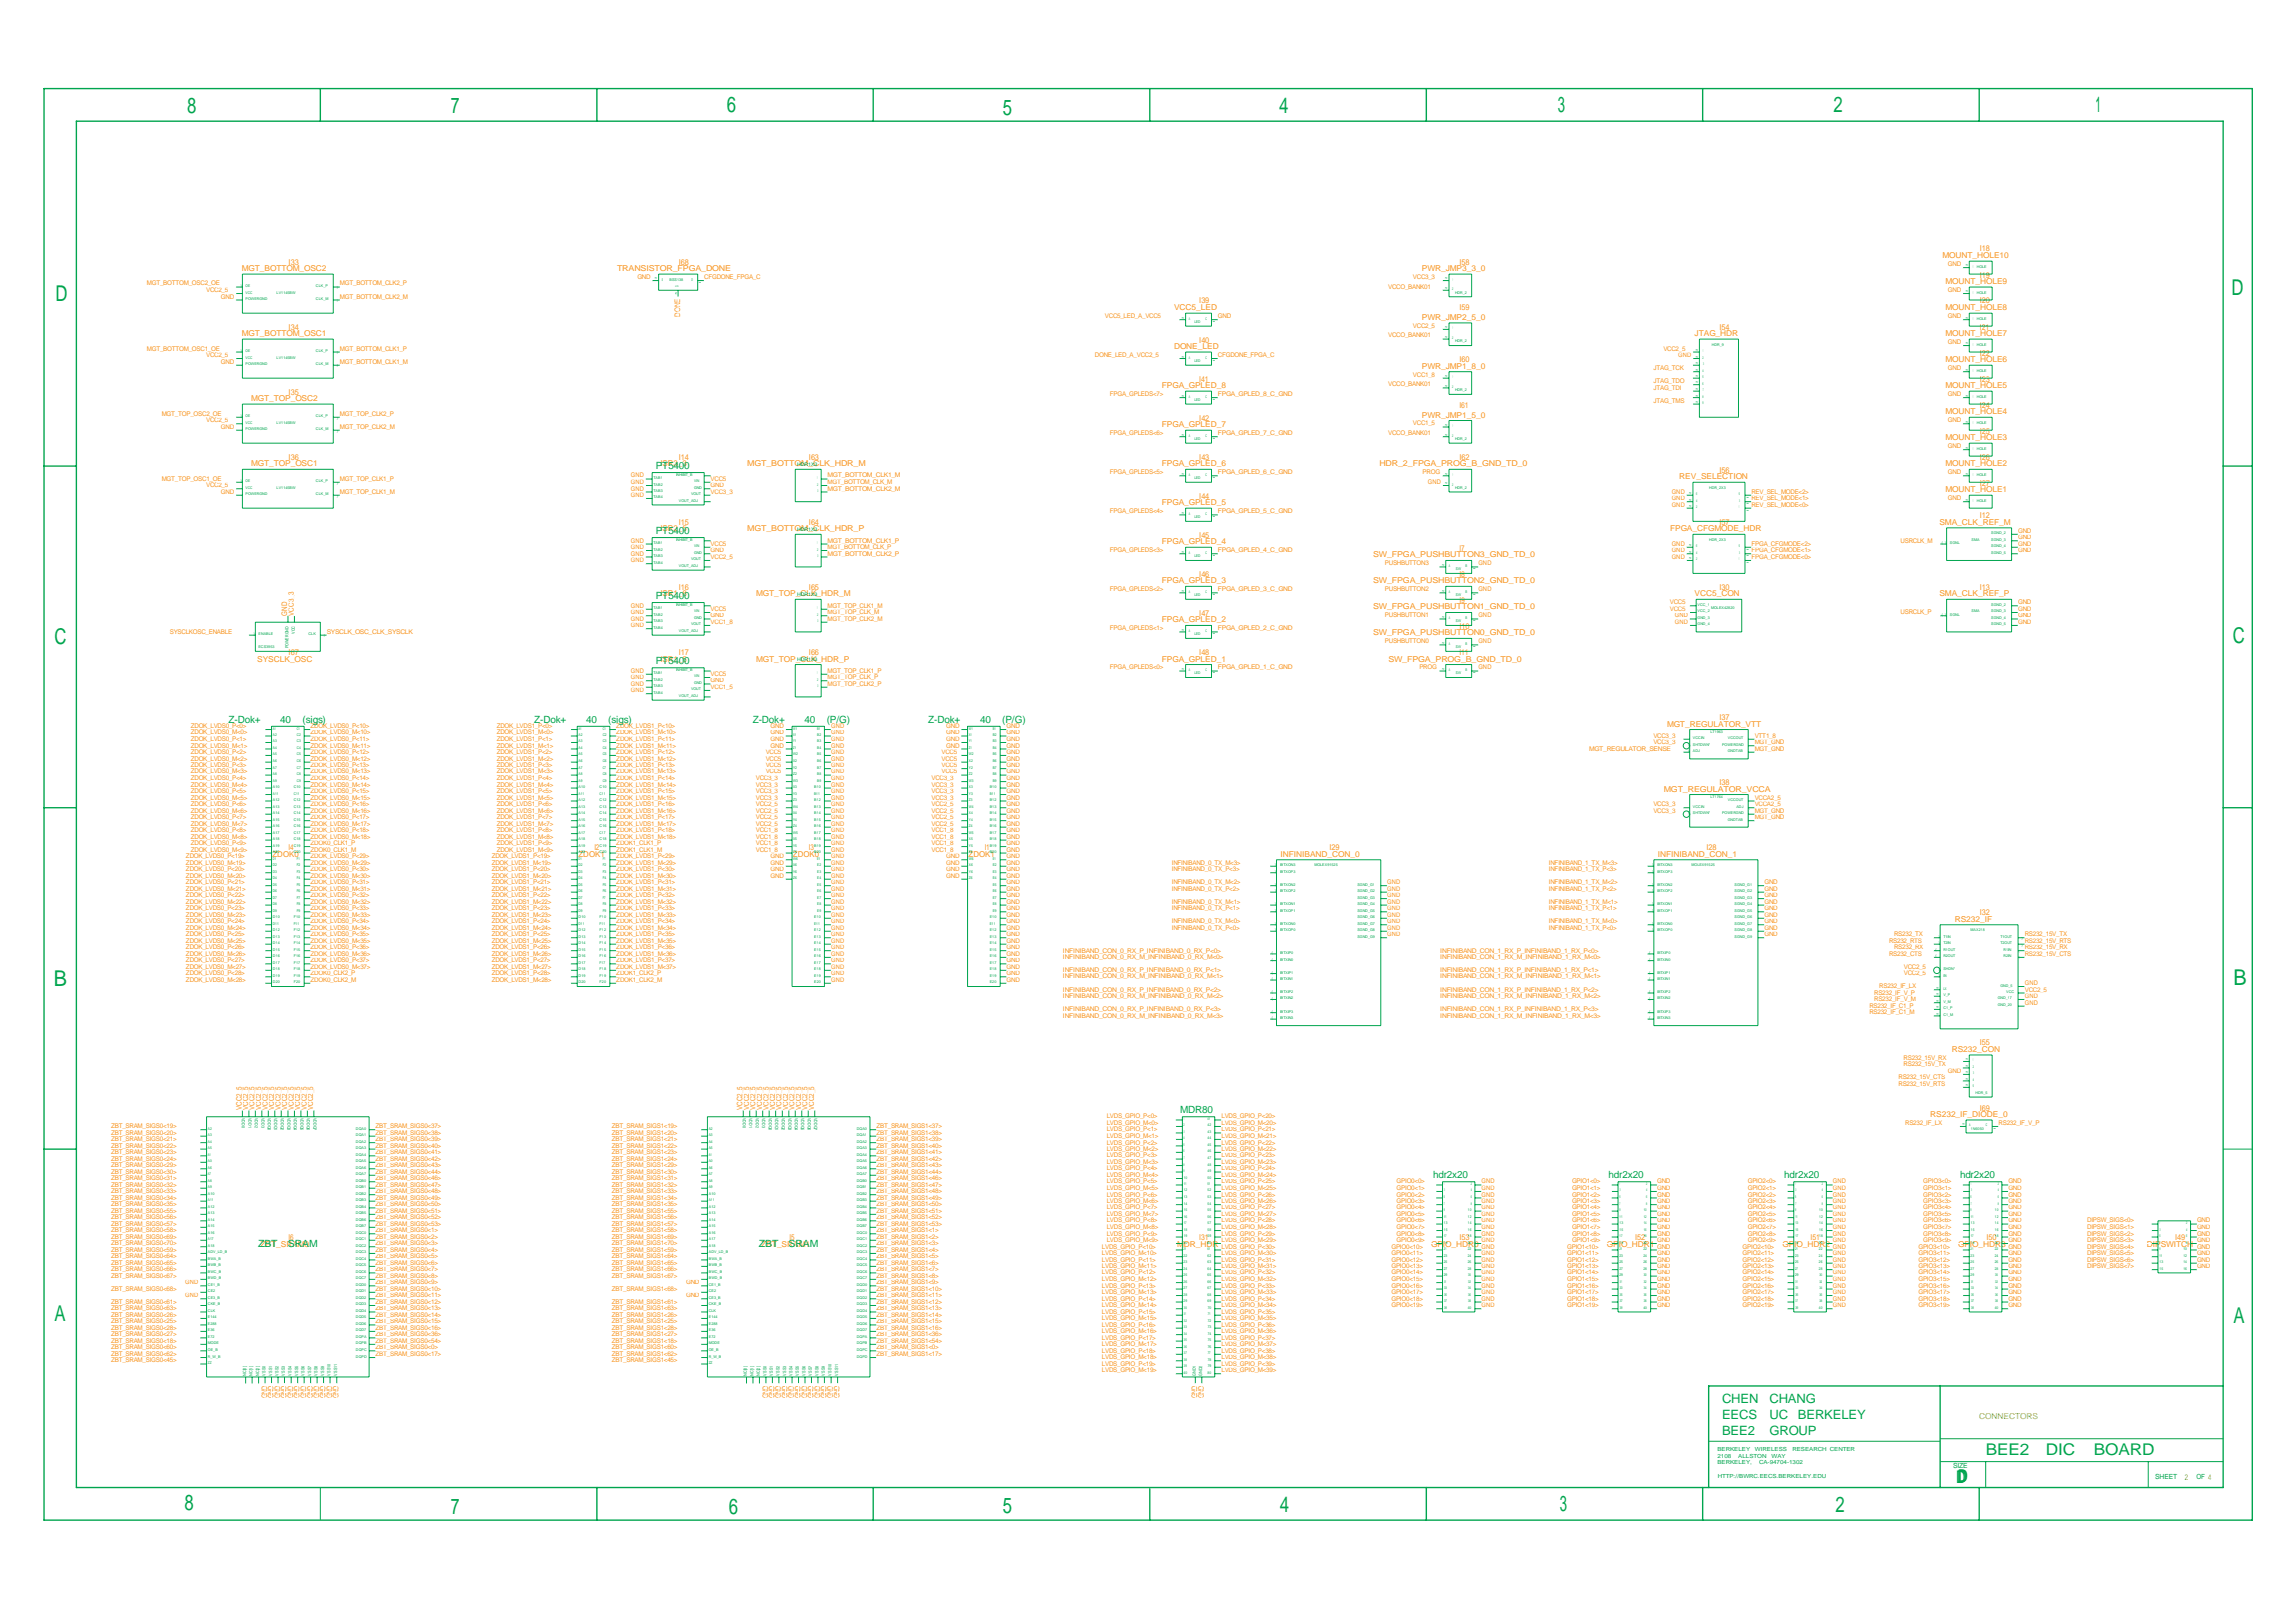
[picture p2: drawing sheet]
<svg xmlns="http://www.w3.org/2000/svg" width="420mm" height="297mm" viewBox="0 0 420 297" stroke-linecap="round" stroke-linejoin="round" font-family="sans-serif">
<defs><g id="words">
<g font-size="4" fill="#00a54f">
<text x="34.3" y="20.7">8</text>
<text x="82.5" y="20.7">7</text>
<text x="133.1" y="20.6">6</text>
<text x="183.6" y="21">5</text>
<text x="234.2" y="20.7">4</text>
<text x="285.2" y="20.6">3</text>
<text x="335.7" y="20.4">2</text>
<text x="383.6" y="20.4">1</text>
<text x="10.2" y="55.1">D</text>
<text x="408.5" y="54.1">D</text>
<text x="10" y="117.9">C</text>
<text x="408.8" y="117.6">C</text>
<text x="9.8" y="180.4">B</text>
<text x="408.9" y="180.3">B</text>
<text x="10" y="241.7">A</text>
<text x="408.9" y="242.1">A</text>
<text x="33.8" y="276.3">8</text>
<text x="82.5" y="277.1">7</text>
<text x="133.4" y="277.1">6</text>
<text x="183.6" y="276.9">5</text>
<text x="234.3" y="276.7">4</text>
<text x="285.6" y="276.6">3</text>
<text x="336" y="276.7">2</text>
</g>
<text font-size="3.2" fill="#00a54f" x="358.2" y="271.5">D</text>
<g font-size="3" fill="#00a54f">
<text x="363.5" y="266.3">BEE2</text>
<text x="374.5" y="266.3">DIC</text>
<text x="383.3" y="266.3">BOARD</text>
</g>
<g font-size="2.3" fill="#00a54f">
<text x="315.3" y="256.8">CHEN</text>
<text x="323.9" y="256.8">CHANG</text>
<text x="315.3" y="262.7">BEE2</text>
<text x="315.3" y="259.8">EECS</text>
<text x="323.9" y="262.7">GROUP</text>
<text x="323.9" y="259.8">UC</text>
<text x="329.2" y="259.8">BERKELEY</text>
</g>
<g font-size="1.8" fill="#00a54f">
<text x="120.1" y="85.9">PT5400</text>
<text x="120.1" y="97.7">PT5400</text>
<text x="120.1" y="109.6">PT5400</text>
<text x="120.1" y="121.6">PT5400</text>
<text x="41.8" y="132.3">Z-Dok+</text>
<text x="51.3" y="132.3">40</text>
<text x="55.4" y="132.3">(sigs)</text>
<text x="97.8" y="132.3">Z-Dok+</text>
<text x="107.3" y="132.3">40</text>
<text x="111.4" y="132.3">(sigs)</text>
<text x="137.8" y="132.3">Z-Dok+</text>
<text x="147.3" y="132.3">40</text>
<text x="151.4" y="132.3">(P/G)</text>
<text x="169.9" y="132.3">Z-Dok+</text>
<text x="179.4" y="132.3">40</text>
<text x="183.5" y="132.3">(P/G)</text>
<text x="216" y="203.7">MDR80</text>
<text x="262.4" y="215.6">hdr2x20</text>
<text x="294.5" y="215.6">hdr2x20</text>
<text x="326.7" y="215.6">hdr2x20</text>
<text x="358.8" y="215.6">hdr2x20</text>
<text x="47.3" y="228.1">ZBT</text>
<text x="52.7" y="228.1">SRAM</text>
<text x="139" y="228.1">ZBT</text>
<text x="144.4" y="228.1">SRAM</text>
</g>
<g font-size="1.5" fill="#f7931d">
<text x="355.6" y="47.2">MOUNT_HOLE10</text>
<text x="362.5" y="46">I18</text>
<text x="44.3" y="49.6">MGT_BOTTOM_OSC2</text>
<text x="52.8" y="48.4">I33</text>
<text x="113" y="49.6">TRANSISTOR_FPGA_DONE</text>
<text x="124.3" y="48.4">I68</text>
<text x="260.3" y="49.6">PWR_JMP3_3_0</text>
<text x="267.2" y="48.4">I58</text>
<text x="356.2" y="52">MOUNT_HOLE9</text>
<text x="362.5" y="50.8">I19</text>
<text x="214.9" y="56.7">VCC5_LED</text>
<text x="219.6" y="55.5">I39</text>
<text x="260.3" y="58.5">PWR_JMP2_5_0</text>
<text x="267.2" y="56.7">I59</text>
<text x="356.2" y="56.7">MOUNT_HOLE8</text>
<text x="362.5" y="55.5">I20</text>
<text x="44.3" y="61.5">MGT_BOTTOM_OSC1</text>
<text x="52.8" y="60.3">I34</text>
<text x="214.9" y="63.9">DONE_LED</text>
<text x="219.6" y="62.7">I40</text>
<text x="310.2" y="61.5">JTAG_HDR</text>
<text x="314.8" y="60.3">I54</text>
<text x="356.2" y="61.5">MOUNT_HOLE7</text>
<text x="362.5" y="65.1">I22</text>
<text x="362.5" y="60.3">I21</text>
<text x="212.7" y="71">FPGA_GPLED_8</text>
<text x="219.6" y="69.8">I41</text>
<text x="260.3" y="67.5">PWR_JMP1_8_0</text>
<text x="267.2" y="66.3">I60</text>
<text x="356.2" y="66.3">MOUNT_HOLE6</text>
<text x="356.2" y="71">MOUNT_HOLE5</text>
<text x="362.5" y="69.8">I23</text>
<text x="46" y="73.4">MGT_TOP_OSC2</text>
<text x="52.8" y="72.2">I35</text>
<text x="219.6" y="77">I42</text>
<text x="260.3" y="76.4">PWR_JMP1_5_0</text>
<text x="267.2" y="74.6">I61</text>
<text x="356.2" y="75.8">MOUNT_HOLE4</text>
<text x="362.5" y="74.6">I24</text>
<text x="212.7" y="78.2">FPGA_GPLED_7</text>
<text x="356.2" y="80.6">MOUNT_HOLE3</text>
<text x="362.5" y="79.4">I25</text>
<text x="46" y="85.3">MGT_TOP_OSC1</text>
<text x="52.8" y="84.2">I36</text>
<text x="120.9" y="85.3">ISR3_3</text>
<text x="124.3" y="84.2">I14</text>
<text x="136.8" y="85.3">MGT_BOTTOM_CLK_HDR_M</text>
<text x="148.1" y="84.2">I63</text>
<text x="212.7" y="85.3">FPGA_GPLED_6</text>
<text x="219.6" y="84.2">I43</text>
<text x="252.5" y="85.3">HDR_2_FPGA_PROG_B_GND_TD_0</text>
<text x="267.2" y="84.2">I62</text>
<text x="307.4" y="87.7">REV_SELECTION</text>
<text x="314.8" y="86.5">I56</text>
<text x="356.2" y="85.3">MOUNT_HOLE2</text>
<text x="362.5" y="88.9">I27</text>
<text x="362.5" y="84.2">I26</text>
<text x="212.7" y="92.5">FPGA_GPLED_5</text>
<text x="219.6" y="91.3">I44</text>
<text x="356.2" y="90.1">MOUNT_HOLE1</text>
<text x="362.5" y="94.9">I12</text>
<text x="120.9" y="97.2">ISR2_5</text>
<text x="124.3" y="96.1">I15</text>
<text x="136.8" y="97.2">MGT_BOTTOM_CLK_HDR_P</text>
<text x="148.1" y="96.1">I64</text>
<text x="212.7" y="99.6">FPGA_GPLED_4</text>
<text x="219.6" y="98.4">I45</text>
<text x="251.4" y="102">SW_FPGA_PUSHBUTTON3_GND_TD_0</text>
<text x="267.2" y="100.8">I7</text>
<text x="305.7" y="97.2">FPGA_CFGMODE_HDR</text>
<text x="314.8" y="96.1">I57</text>
<text x="355.1" y="96.1">SMA_CLK_REF_M</text>
<text x="124.3" y="107.9">I16</text>
<text x="148.1" y="107.9">I65</text>
<text x="212.7" y="106.8">FPGA_GPLED_3</text>
<text x="219.6" y="105.6">I46</text>
<text x="251.4" y="106.8">SW_FPGA_PUSHBUTTON2_GND_TD_0</text>
<text x="267.2" y="105.6">I8</text>
<text x="314.8" y="107.9">I30</text>
<text x="362.5" y="107.9">I13</text>
<text x="120.9" y="109.1">ISR1_8</text>
<text x="138.4" y="109.1">MGT_TOP_CLK_HDR_M</text>
<text x="212.7" y="113.9">FPGA_GPLED_2</text>
<text x="219.6" y="112.7">I47</text>
<text x="251.4" y="111.5">SW_FPGA_PUSHBUTTON1_GND_TD_0</text>
<text x="267.2" y="110.3">I9</text>
<text x="310.2" y="109.1">VCC5_CON</text>
<text x="355.1" y="109.1">SMA_CLK_REF_P</text>
<text x="52.8" y="119.8">I67</text>
<text x="124.3" y="119.8">I17</text>
<text x="148.1" y="119.8">I66</text>
<text x="219.6" y="119.8">I48</text>
<text x="251.4" y="116.3">SW_FPGA_PUSHBUTTON0_GND_TD_0</text>
<text x="267.2" y="119.8">I11</text>
<text x="267.2" y="115.1">I10</text>
<text x="47.1" y="121.1">SYSCLK_OSC</text>
<text x="120.9" y="121.1">ISR1_5</text>
<text x="138.4" y="121.1">MGT_TOP_CLK_HDR_P</text>
<text x="212.7" y="121.1">FPGA_GPLED_1</text>
<text x="254.2" y="121.1">SW_FPGA_PROG_B_GND_TD_0</text>
<text x="314.8" y="131.8">I37</text>
<text x="305.2" y="133">MGT_REGULATOR_VTT</text>
<text x="314.8" y="143.7">I38</text>
<text x="304.6" y="144.9">MGT_REGULATOR_VCCA</text>
<text x="52.8" y="155.6">I4</text>
<text x="108.8" y="155.6">I2</text>
<text x="148.1" y="155.6">I3</text>
<text x="180.3" y="155.6">I1</text>
<text x="243.4" y="155.6">I29</text>
<text x="312.4" y="155.6">I28</text>
<text x="49.9" y="156.8">ZDOK0</text>
<text x="105.9" y="156.8">ZDOK1</text>
<text x="145.2" y="156.8">ZDOK0</text>
<text x="177.3" y="156.8">ZDOK1</text>
<text x="234.4" y="156.8">INFINIBAND_CON_0</text>
<text x="303.5" y="156.8">INFINIBAND_CON_1</text>
<text x="362.5" y="167.5">I32</text>
<text x="357.9" y="168.7">RS232_IF</text>
<text x="362.5" y="191.3">I55</text>
<text x="357.3" y="192.5">RS232_CON</text>
<text x="362.5" y="203.2">I69</text>
<text x="353.4" y="204.4">RS232_IF_DIODE_0</text>
<text x="52.8" y="227">I6</text>
<text x="144.5" y="227">I5</text>
<text x="219.6" y="227">I31</text>
<text x="267.2" y="227">I53</text>
<text x="299.4" y="227">I52</text>
<text x="331.5" y="227">I51</text>
<text x="363.7" y="227">I50</text>
<text x="398.2" y="227">I49</text>
<text x="47.7" y="228.2">ZBT_SRAM0</text>
<text x="139.4" y="228.2">ZBT_SRAM1</text>
<text x="215.5" y="228.2">MDR_HDR</text>
<text x="262" y="228.2">GPIO_HDR0</text>
<text x="294.2" y="228.2">GPIO_HDR1</text>
<text x="326.3" y="228.2">GPIO_HDR2</text>
<text x="358.5" y="228.2">GPIO_HDR3</text>
<text x="393" y="228.2">DIPSWITCH</text>
</g>
<g font-size="1.5" fill="#91268f">
<text x="362.3" y="259.7">CONNECTORS</text>
<text x="400" y="270.8">2</text>
<text x="404.3" y="270.8">4</text>
</g>
<g font-size="1.4" fill="#00a54f">
<text x="44.3" y="52" transform="rotate(180 44.3 52)">&lt;</text>
<text x="120.3" y="50.6" transform="rotate(180 120.3 50.6)">~</text>
<text x="123.4" y="53.4" transform="rotate(90 123.4 53.4)">~</text>
<text x="265" y="52.4" transform="rotate(180 265 52.4)">~</text>
<text x="265" y="50.6" transform="rotate(180 265 50.6)">~</text>
<text x="360.3" y="53" transform="rotate(180 360.3 53)">~</text>
<text x="360.3" y="48.2" transform="rotate(180 360.3 48.2)">~</text>
<text x="216.8" y="57.7" transform="rotate(180 216.8 57.7)">~</text>
<text x="265" y="59.5" transform="rotate(180 265 59.5)">~</text>
<text x="360.3" y="57.7" transform="rotate(180 360.3 57.7)">~</text>
<text x="44.3" y="63.9" transform="rotate(180 44.3 63.9)">&lt;</text>
<text x="216.8" y="64.9" transform="rotate(180 216.8 64.9)">~</text>
<text x="265" y="61.3" transform="rotate(180 265 61.3)">~</text>
<text x="310.9" y="64.9" transform="rotate(180 310.9 64.9)">~</text>
<text x="310.9" y="63.7" transform="rotate(180 310.9 63.7)">~</text>
<text x="360.3" y="62.5" transform="rotate(180 360.3 62.5)">~</text>
<text x="265" y="70.2" transform="rotate(180 265 70.2)">~</text>
<text x="265" y="68.5" transform="rotate(180 265 68.5)">~</text>
<text x="310.9" y="69.6" transform="rotate(180 310.9 69.6)">~</text>
<text x="310.9" y="70.8" transform="rotate(180 310.9 70.8)">~</text>
<text x="310.9" y="68.5" transform="rotate(180 310.9 68.5)">~</text>
<text x="310.9" y="67.3" transform="rotate(180 310.9 67.3)">~</text>
<text x="310.9" y="66.1" transform="rotate(180 310.9 66.1)">~</text>
<text x="360.3" y="67.3" transform="rotate(180 360.3 67.3)">~</text>
<text x="44.3" y="75.8" transform="rotate(180 44.3 75.8)">&lt;</text>
<text x="216.8" y="72.1" transform="rotate(180 216.8 72.1)">~</text>
<text x="265" y="77.4" transform="rotate(180 265 77.4)">~</text>
<text x="310.9" y="73.2" transform="rotate(180 310.9 73.2)">~</text>
<text x="310.9" y="72.1" transform="rotate(180 310.9 72.1)">~</text>
<text x="360.3" y="76.8" transform="rotate(180 360.3 76.8)">~</text>
<text x="360.3" y="72.1" transform="rotate(180 360.3 72.1)">~</text>
<text x="216.8" y="79.2" transform="rotate(180 216.8 79.2)">~</text>
<text x="265" y="79.2" transform="rotate(180 265 79.2)">~</text>
<text x="360.3" y="81.6" transform="rotate(180 360.3 81.6)">~</text>
<text x="44.3" y="87.7" transform="rotate(180 44.3 87.7)">&lt;</text>
<text x="216.8" y="86.3" transform="rotate(180 216.8 86.3)">~</text>
<text x="265" y="88.1" transform="rotate(180 265 88.1)">~</text>
<text x="265" y="86.3" transform="rotate(180 265 86.3)">~</text>
<text x="309.7" y="89.9" transform="rotate(180 309.7 89.9)">~</text>
<text x="360.3" y="86.3" transform="rotate(180 360.3 86.3)">~</text>
<text x="216.8" y="93.5" transform="rotate(180 216.8 93.5)">~</text>
<text x="309.7" y="91.1" transform="rotate(180 309.7 91.1)">~</text>
<text x="309.7" y="92.3" transform="rotate(180 309.7 92.3)">~</text>
<text x="360.3" y="91.1" transform="rotate(180 360.3 91.1)">~</text>
<text x="216.8" y="100.6" transform="rotate(180 216.8 100.6)">~</text>
<text x="309.7" y="100.6" transform="rotate(180 309.7 100.6)">~</text>
<text x="309.7" y="101.8" transform="rotate(180 309.7 101.8)">~</text>
<text x="309.7" y="99.4" transform="rotate(180 309.7 99.4)">~</text>
<text x="356.3" y="99" transform="rotate(180 356.3 99)">&lt; &gt;</text>
<text x="216.8" y="107.7" transform="rotate(180 216.8 107.7)">~</text>
<text x="264.4" y="107.7" transform="rotate(180 264.4 107.7)">~</text>
<text x="264.4" y="103" transform="rotate(180 264.4 103)">~</text>
<text x="264.4" y="112.5" transform="rotate(180 264.4 112.5)">~</text>
<text x="356.3" y="112.1" transform="rotate(180 356.3 112.1)">&lt; &gt;</text>
<text x="46.7" y="115.7" transform="rotate(180 46.7 115.7)">&lt;</text>
<text x="216.8" y="114.9" transform="rotate(180 216.8 114.9)">~</text>
<text x="264.4" y="117.3" transform="rotate(180 264.4 117.3)">~</text>
<text x="216.8" y="122" transform="rotate(180 216.8 122)">~</text>
<text x="264.4" y="122" transform="rotate(180 264.4 122)">~</text>
<text x="309.3" y="135.9" transform="rotate(180 309.3 135.9)">&lt;</text>
<text x="309.3" y="137.2" transform="rotate(180 309.3 137.2)">&lt;</text>
<text x="309.3" y="148.5" transform="rotate(180 309.3 148.5)">&lt;</text>
<text x="233.6" y="161.5" transform="rotate(180 233.6 161.5)">&lt;</text>
<text x="233.6" y="159.2" transform="rotate(180 233.6 159.2)">&lt;</text>
<text x="233.6" y="158" transform="rotate(180 233.6 158)">&lt;</text>
<text x="302.7" y="161.5" transform="rotate(180 302.7 161.5)">&lt;</text>
<text x="302.7" y="159.2" transform="rotate(180 302.7 159.2)">&lt;</text>
<text x="302.7" y="158" transform="rotate(180 302.7 158)">&lt;</text>
<text x="233.6" y="165.1" transform="rotate(180 233.6 165.1)">&lt;</text>
<text x="233.6" y="166.3" transform="rotate(180 233.6 166.3)">&lt;</text>
<text x="233.6" y="162.7" transform="rotate(180 233.6 162.7)">&lt;</text>
<text x="302.7" y="165.1" transform="rotate(180 302.7 165.1)">&lt;</text>
<text x="302.7" y="166.3" transform="rotate(180 302.7 166.3)">&lt;</text>
<text x="302.7" y="162.7" transform="rotate(180 302.7 162.7)">&lt;</text>
<text x="233.6" y="168.7" transform="rotate(180 233.6 168.7)">&lt;</text>
<text x="233.6" y="169.9" transform="rotate(180 233.6 169.9)">&lt;</text>
<text x="302.7" y="168.7" transform="rotate(180 302.7 168.7)">&lt;</text>
<text x="302.7" y="169.9" transform="rotate(180 302.7 169.9)">&lt;</text>
<text x="354.5" y="173.5" transform="rotate(180 354.5 173.5)">&gt;</text>
<text x="355.1" y="171.1" transform="rotate(180 355.1 171.1)">&lt;</text>
<text x="355.1" y="172.3" transform="rotate(180 355.1 172.3)">&lt;</text>
<text x="233" y="177.6" transform="rotate(180 233 177.6)">&gt;</text>
<text x="233" y="178.8" transform="rotate(180 233 178.8)">&gt;</text>
<text x="233" y="175.3" transform="rotate(180 233 175.3)">&gt;</text>
<text x="233" y="174.1" transform="rotate(180 233 174.1)">&gt;</text>
<text x="302.1" y="177.6" transform="rotate(180 302.1 177.6)">&gt;</text>
<text x="302.1" y="178.8" transform="rotate(180 302.1 178.8)">&gt;</text>
<text x="302.1" y="175.3" transform="rotate(180 302.1 175.3)">&gt;</text>
<text x="302.1" y="174.1" transform="rotate(180 302.1 174.1)">&gt;</text>
<text x="354.5" y="174.7" transform="rotate(180 354.5 174.7)">&gt;</text>
<text x="355.1" y="178.2" transform="rotate(180 355.1 178.2)">&lt;</text>
<text x="355.1" y="177" transform="rotate(180 355.1 177)">&lt;</text>
<text x="233" y="186" transform="rotate(180 233 186)">&gt;</text>
<text x="233" y="184.8" transform="rotate(180 233 184.8)">&gt;</text>
<text x="233" y="181.2" transform="rotate(180 233 181.2)">&gt;</text>
<text x="233" y="182.4" transform="rotate(180 233 182.4)">&gt;</text>
<text x="302.1" y="186" transform="rotate(180 302.1 186)">&gt;</text>
<text x="302.1" y="184.8" transform="rotate(180 302.1 184.8)">&gt;</text>
<text x="302.1" y="181.2" transform="rotate(180 302.1 181.2)">&gt;</text>
<text x="302.1" y="182.4" transform="rotate(180 302.1 182.4)">&gt;</text>
<text x="354.9" y="184" transform="rotate(180 354.9 184)">~</text>
<text x="354.9" y="185.2" transform="rotate(180 354.9 185.2)">~</text>
<text x="354.9" y="182.8" transform="rotate(180 354.9 182.8)">~</text>
<text x="354.9" y="181.6" transform="rotate(180 354.9 181.6)">~</text>
<text x="354.9" y="180.4" transform="rotate(180 354.9 180.4)">~</text>
<text x="360.3" y="193.5" transform="rotate(180 360.3 193.5)">~</text>
<text x="360.3" y="194.7" transform="rotate(180 360.3 194.7)">~</text>
<text x="360.3" y="195.9" transform="rotate(180 360.3 195.9)">~</text>
<text x="360.3" y="197.1" transform="rotate(180 360.3 197.1)">~</text>
<text x="360.3" y="198.2" transform="rotate(180 360.3 198.2)">~</text>
<text x="359.7" y="205.4" transform="rotate(180 359.7 205.4)">~</text>
</g>
<g font-size="1.4" fill="#f7931d">
<text x="124.5" y="58" transform="rotate(-90 124.5 58)">DONE</text>
<text x="52.6" y="112.7" transform="rotate(-90 52.6 112.7)">GND</text>
<text x="53.8" y="112.7" transform="rotate(-90 53.8 112.7)">VCC3_3</text>
<text x="44.3" y="203.2" transform="rotate(-90 44.3 203.2)">VCC2_5</text>
<text x="45.4" y="203.2" transform="rotate(-90 45.4 203.2)">VCC2_5</text>
<text x="46.6" y="203.2" transform="rotate(-90 46.6 203.2)">VCC2_5</text>
<text x="47.8" y="203.2" transform="rotate(-90 47.8 203.2)">VCC2_5</text>
<text x="49" y="203.2" transform="rotate(-90 49 203.2)">VCC2_5</text>
<text x="50.2" y="203.2" transform="rotate(-90 50.2 203.2)">VCC2_5</text>
<text x="51.4" y="203.2" transform="rotate(-90 51.4 203.2)">VCC2_5</text>
<text x="52.6" y="203.2" transform="rotate(-90 52.6 203.2)">VCC2_5</text>
<text x="53.8" y="203.2" transform="rotate(-90 53.8 203.2)">VCC2_5</text>
<text x="55" y="203.2" transform="rotate(-90 55 203.2)">VCC2_5</text>
<text x="56.1" y="203.2" transform="rotate(-90 56.1 203.2)">VCC2_5</text>
<text x="57.3" y="203.2" transform="rotate(-90 57.3 203.2)">VCC2_5</text>
<text x="135.9" y="203.2" transform="rotate(-90 135.9 203.2)">VCC2_5</text>
<text x="137.1" y="203.2" transform="rotate(-90 137.1 203.2)">VCC2_5</text>
<text x="138.3" y="203.2" transform="rotate(-90 138.3 203.2)">VCC2_5</text>
<text x="139.5" y="203.2" transform="rotate(-90 139.5 203.2)">VCC2_5</text>
<text x="140.7" y="203.2" transform="rotate(-90 140.7 203.2)">VCC2_5</text>
<text x="141.9" y="203.2" transform="rotate(-90 141.9 203.2)">VCC2_5</text>
<text x="143.1" y="203.2" transform="rotate(-90 143.1 203.2)">VCC2_5</text>
<text x="144.3" y="203.2" transform="rotate(-90 144.3 203.2)">VCC2_5</text>
<text x="145.5" y="203.2" transform="rotate(-90 145.5 203.2)">VCC2_5</text>
<text x="146.7" y="203.2" transform="rotate(-90 146.7 203.2)">VCC2_5</text>
<text x="147.8" y="203.2" transform="rotate(-90 147.8 203.2)">VCC2_5</text>
<text x="149.1" y="203.2" transform="rotate(-90 149.1 203.2)">VCC2_5</text>
<text x="48.9" y="255.9" transform="rotate(-90 48.9 255.9)">GND</text>
<text x="50.1" y="255.9" transform="rotate(-90 50.1 255.9)">GND</text>
<text x="51.3" y="255.9" transform="rotate(-90 51.3 255.9)">GND</text>
<text x="52.5" y="255.9" transform="rotate(-90 52.5 255.9)">GND</text>
<text x="53.7" y="255.9" transform="rotate(-90 53.7 255.9)">GND</text>
<text x="54.8" y="255.9" transform="rotate(-90 54.8 255.9)">GND</text>
<text x="56.1" y="255.9" transform="rotate(-90 56.1 255.9)">GND</text>
<text x="57.2" y="255.9" transform="rotate(-90 57.2 255.9)">GND</text>
<text x="58.4" y="255.9" transform="rotate(-90 58.4 255.9)">GND</text>
<text x="59.6" y="255.9" transform="rotate(-90 59.6 255.9)">GND</text>
<text x="60.8" y="255.9" transform="rotate(-90 60.8 255.9)">GND</text>
<text x="62" y="255.9" transform="rotate(-90 62 255.9)">GND</text>
<text x="140.6" y="255.9" transform="rotate(-90 140.6 255.9)">GND</text>
<text x="141.8" y="255.9" transform="rotate(-90 141.8 255.9)">GND</text>
<text x="143" y="255.9" transform="rotate(-90 143 255.9)">GND</text>
<text x="144.2" y="255.9" transform="rotate(-90 144.2 255.9)">GND</text>
<text x="145.3" y="255.9" transform="rotate(-90 145.3 255.9)">GND</text>
<text x="146.5" y="255.9" transform="rotate(-90 146.5 255.9)">GND</text>
<text x="147.8" y="255.9" transform="rotate(-90 147.8 255.9)">GND</text>
<text x="148.9" y="255.9" transform="rotate(-90 148.9 255.9)">GND</text>
<text x="150.1" y="255.9" transform="rotate(-90 150.1 255.9)">GND</text>
<text x="151.3" y="255.9" transform="rotate(-90 151.3 255.9)">GND</text>
<text x="152.5" y="255.9" transform="rotate(-90 152.5 255.9)">GND</text>
<text x="153.7" y="255.9" transform="rotate(-90 153.7 255.9)">GND</text>
<text x="219.2" y="255.9" transform="rotate(-90 219.2 255.9)">GND</text>
<text x="220.4" y="255.9" transform="rotate(-90 220.4 255.9)">GND</text>
</g>
<g font-size="1.3" fill="#00a54f">
<text x="357.6" y="268.6">SIZE</text>
<text x="394.6" y="270.6">SHEET</text>
<text x="402.1" y="270.7">OF</text>
</g>
<g font-size="1.2" fill="#f7931d">
<text x="26.9" y="52.2">MGT_BOTTOM_OSC2_OE</text>
<text x="37.7" y="53.5">VCC2_5</text>
<text x="62.2" y="52.2">MGT_BOTTOM_CLK2_P</text>
<text x="116.7" y="51.1">GND</text>
<text x="128.9" y="51.1">CFGDONE_FPGA_C</text>
<text x="254.1" y="52.8">VCCO_BANK01</text>
<text x="258.7" y="51.1">VCC3_3</text>
<text x="356.6" y="53.5">GND</text>
<text x="356.6" y="48.7">GND</text>
<text x="40.4" y="54.7">GND</text>
<text x="62.2" y="54.7">MGT_BOTTOM_CLK2_M</text>
<text x="202.3" y="58.2">VCC5_LED_A_VCC5</text>
<text x="223" y="58.2">GND</text>
<text x="258.7" y="60">VCC2_5</text>
<text x="356.6" y="58.2">GND</text>
<text x="26.9" y="64.2">MGT_BOTTOM_OSC1_OE</text>
<text x="37.7" y="65.4">VCC2_5</text>
<text x="62.2" y="64.2">MGT_BOTTOM_CLK1_P</text>
<text x="200.5" y="65.4">DONE_LED_A_VCC2_5</text>
<text x="223" y="65.4">CFGDONE_FPGA_C</text>
<text x="254.1" y="61.8">VCCO_BANK01</text>
<text x="304.5" y="64.2">VCC2_5</text>
<text x="307.2" y="65.4">GND</text>
<text x="356.6" y="63">GND</text>
<text x="40.4" y="66.5">GND</text>
<text x="62.2" y="66.5">MGT_BOTTOM_CLK1_M</text>
<text x="254.1" y="70.7">VCCO_BANK01</text>
<text x="258.7" y="68.9">VCC1_8</text>
<text x="302.7" y="70.1">JTAG_TDO</text>
<text x="302.7" y="71.3">JTAG_TDI</text>
<text x="302.7" y="67.7">JTAG_TCK</text>
<text x="356.6" y="67.7">GND</text>
<text x="29.6" y="76.1">MGT_TOP_OSC2_OE</text>
<text x="37.7" y="77.3">VCC2_5</text>
<text x="62.2" y="76.1">MGT_TOP_CLK2_P</text>
<text x="203.2" y="72.5">FPGA_GPLEDS&lt;7&gt;</text>
<text x="223" y="72.5">FPGA_GPLED_8_C_GND</text>
<text x="258.7" y="77.9">VCC1_5</text>
<text x="302.7" y="73.7">JTAG_TMS</text>
<text x="356.6" y="72.5">GND</text>
<text x="356.6" y="77.3">GND</text>
<text x="40.4" y="78.4">GND</text>
<text x="62.2" y="78.4">MGT_TOP_CLK2_M</text>
<text x="203.2" y="79.6">FPGA_GPLEDS&lt;6&gt;</text>
<text x="223" y="79.6">FPGA_GPLED_7_C_GND</text>
<text x="254.1" y="79.6">VCCO_BANK01</text>
<text x="356.6" y="82">GND</text>
<text x="29.6" y="88">MGT_TOP_OSC1_OE</text>
<text x="37.7" y="89.2">VCC2_5</text>
<text x="62.2" y="88">MGT_TOP_CLK1_P</text>
<text x="115.5" y="89.8">GND</text>
<text x="115.5" y="88.6">GND</text>
<text x="115.5" y="87.4">GND</text>
<text x="130.1" y="88">VCC5</text>
<text x="130.1" y="89.2">GND</text>
<text x="151.5" y="89.8">MGT_BOTTOM_CLK2_M</text>
<text x="151.5" y="88.6">MGT_BOTTOM_CLK_M</text>
<text x="151.5" y="87.4">MGT_BOTTOM_CLK1_M</text>
<text x="203.2" y="86.8">FPGA_GPLEDS&lt;5&gt;</text>
<text x="223" y="86.8">FPGA_GPLED_6_C_GND</text>
<text x="260.4" y="86.8">PROG</text>
<text x="261.4" y="88.6">GND</text>
<text x="356.6" y="86.8">GND</text>
<text x="40.4" y="90.4">GND</text>
<text x="62.2" y="90.4">MGT_TOP_CLK1_M</text>
<text x="115.5" y="91">GND</text>
<text x="130.1" y="90.4">VCC3_3</text>
<text x="203.2" y="93.9">FPGA_GPLEDS&lt;4&gt;</text>
<text x="223" y="93.9">FPGA_GPLED_5_C_GND</text>
<text x="306" y="90.4">GND</text>
<text x="306" y="91.6">GND</text>
<text x="306" y="92.8">GND</text>
<text x="320.6" y="90.4">REV_SEL_MODE&lt;2&gt;</text>
<text x="320.6" y="91.6">REV_SEL_MODE&lt;1&gt;</text>
<text x="320.6" y="92.8">REV_SEL_MODE&lt;0&gt;</text>
<text x="356.6" y="91.6">GND</text>
<text x="115.5" y="101.7">GND</text>
<text x="115.5" y="100.5">GND</text>
<text x="115.5" y="99.3">GND</text>
<text x="130.1" y="99.9">VCC5</text>
<text x="130.1" y="101.1">GND</text>
<text x="151.5" y="101.7">MGT_BOTTOM_CLK2_P</text>
<text x="151.5" y="100.5">MGT_BOTTOM_CLK_P</text>
<text x="151.5" y="99.3">MGT_BOTTOM_CLK1_P</text>
<text x="203.2" y="101.1">FPGA_GPLEDS&lt;3&gt;</text>
<text x="223" y="101.1">FPGA_GPLED_4_C_GND</text>
<text x="306" y="99.9">GND</text>
<text x="306" y="101.1">GND</text>
<text x="320.6" y="99.9">FPGA_CFGMODE&lt;2&gt;</text>
<text x="320.6" y="101.1">FPGA_CFGMODE&lt;1&gt;</text>
<text x="348" y="99.3">USRCLK_M</text>
<text x="369.5" y="101.1">GND</text>
<text x="369.5" y="99.9">GND</text>
<text x="369.5" y="98.7">GND</text>
<text x="369.5" y="97.5">GND</text>
<text x="115.5" y="102.9">GND</text>
<text x="130.1" y="102.3">VCC2_5</text>
<text x="253.5" y="103.5">PUSHBUTTON3</text>
<text x="270.7" y="103.5">GND</text>
<text x="306" y="102.3">GND</text>
<text x="320.6" y="102.3">FPGA_CFGMODE&lt;0&gt;</text>
<text x="115.5" y="113.6">GND</text>
<text x="115.5" y="112.4">GND</text>
<text x="115.5" y="111.2">GND</text>
<text x="130.1" y="111.8">VCC5</text>
<text x="130.1" y="113">GND</text>
<text x="151.5" y="113.6">MGT_TOP_CLK2_M</text>
<text x="151.5" y="112.4">MGT_TOP_CLK_M</text>
<text x="151.5" y="111.2">MGT_TOP_CLK1_M</text>
<text x="203.2" y="108.2">FPGA_GPLEDS&lt;2&gt;</text>
<text x="223" y="108.2">FPGA_GPLED_3_C_GND</text>
<text x="253.5" y="108.2">PUSHBUTTON2</text>
<text x="253.5" y="113">PUSHBUTTON1</text>
<text x="270.7" y="108.2">GND</text>
<text x="270.7" y="113">GND</text>
<text x="305.7" y="111.8">VCC5</text>
<text x="305.7" y="110.6">VCC5</text>
<text x="306.6" y="113">GND</text>
<text x="348" y="112.4">USRCLK_P</text>
<text x="369.5" y="113">GND</text>
<text x="369.5" y="111.8">GND</text>
<text x="369.5" y="110.6">GND</text>
<text x="31.1" y="116">SYSCLKOSC_ENABLE</text>
<text x="59.8" y="116">SYSCLK_OSC_CLK_SYSCLK</text>
<text x="115.5" y="114.8">GND</text>
<text x="130.1" y="114.2">VCC1_8</text>
<text x="203.2" y="115.4">FPGA_GPLEDS&lt;1&gt;</text>
<text x="223" y="115.4">FPGA_GPLED_2_C_GND</text>
<text x="253.5" y="117.8">PUSHBUTTON0</text>
<text x="270.7" y="117.8">GND</text>
<text x="306.6" y="114.2">GND</text>
<text x="369.5" y="114.2">GND</text>
<text x="115.5" y="125.5">GND</text>
<text x="115.5" y="124.3">GND</text>
<text x="115.5" y="123.1">GND</text>
<text x="130.1" y="123.7">VCC5</text>
<text x="130.1" y="124.9">GND</text>
<text x="151.5" y="125.5">MGT_TOP_CLK2_P</text>
<text x="151.5" y="124.3">MGT_TOP_CLK_P</text>
<text x="151.5" y="123.1">MGT_TOP_CLK1_P</text>
<text x="203.2" y="122.5">FPGA_GPLEDS&lt;0&gt;</text>
<text x="223" y="122.5">FPGA_GPLED_1_C_GND</text>
<text x="259.9" y="122.5">PROG</text>
<text x="270.7" y="122.5">GND</text>
<text x="115.5" y="126.7">GND</text>
<text x="130.1" y="126.1">VCC1_5</text>
<text x="34.9" y="135.6">ZDOK_LVDS0_P&lt;1&gt;</text>
<text x="34.9" y="133.2">ZDOK_LVDS0_P&lt;0&gt;</text>
<text x="34.9" y="136.8">ZDOK_LVDS0_M&lt;1&gt;</text>
<text x="34.9" y="134.4">ZDOK_LVDS0_M&lt;0&gt;</text>
<text x="56.9" y="135.6">ZDOK_LVDS0_P&lt;11&gt;</text>
<text x="56.9" y="133.2">ZDOK_LVDS0_P&lt;10&gt;</text>
<text x="56.9" y="136.8">ZDOK_LVDS0_M&lt;11&gt;</text>
<text x="56.9" y="134.4">ZDOK_LVDS0_M&lt;10&gt;</text>
<text x="90.9" y="135.6">ZDOK_LVDS1_P&lt;1&gt;</text>
<text x="90.9" y="133.2">ZDOK_LVDS1_P&lt;0&gt;</text>
<text x="90.9" y="136.8">ZDOK_LVDS1_M&lt;1&gt;</text>
<text x="90.9" y="134.4">ZDOK_LVDS1_M&lt;0&gt;</text>
<text x="112.8" y="135.6">ZDOK_LVDS1_P&lt;11&gt;</text>
<text x="112.8" y="133.2">ZDOK_LVDS1_P&lt;10&gt;</text>
<text x="112.8" y="136.8">ZDOK_LVDS1_M&lt;11&gt;</text>
<text x="112.8" y="134.4">ZDOK_LVDS1_M&lt;10&gt;</text>
<text x="141.1" y="136.8">GND</text>
<text x="141.1" y="135.6">GND</text>
<text x="141.1" y="134.4">GND</text>
<text x="141.1" y="133.2">GND</text>
<text x="152.2" y="136.8">GND</text>
<text x="152.2" y="135.6">GND</text>
<text x="152.2" y="134.4">GND</text>
<text x="152.2" y="133.2">GND</text>
<text x="173.2" y="136.8">GND</text>
<text x="173.2" y="135.6">GND</text>
<text x="173.2" y="134.4">GND</text>
<text x="173.2" y="133.2">GND</text>
<text x="184.3" y="136.8">GND</text>
<text x="184.3" y="135.6">GND</text>
<text x="184.3" y="134.4">GND</text>
<text x="184.3" y="133.2">GND</text>
<text x="290.9" y="137.4">MGT_REGULATOR_SENSE</text>
<text x="302.7" y="136.2">VCC3_3</text>
<text x="302.7" y="135">VCC3_3</text>
<text x="321.2" y="137.4">MGT_GND</text>
<text x="321.2" y="136.2">MGT_GND</text>
<text x="321.2" y="135">VTT1_8</text>
<text x="34.9" y="142.7">ZDOK_LVDS0_P&lt;4&gt;</text>
<text x="34.9" y="140.4">ZDOK_LVDS0_P&lt;3&gt;</text>
<text x="34.9" y="138">ZDOK_LVDS0_P&lt;2&gt;</text>
<text x="34.9" y="144">ZDOK_LVDS0_M&lt;4&gt;</text>
<text x="34.9" y="141.6">ZDOK_LVDS0_M&lt;3&gt;</text>
<text x="34.9" y="139.2">ZDOK_LVDS0_M&lt;2&gt;</text>
<text x="56.9" y="142.7">ZDOK_LVDS0_P&lt;14&gt;</text>
<text x="56.9" y="140.4">ZDOK_LVDS0_P&lt;13&gt;</text>
<text x="56.9" y="138">ZDOK_LVDS0_P&lt;12&gt;</text>
<text x="56.9" y="144">ZDOK_LVDS0_M&lt;14&gt;</text>
<text x="56.9" y="141.6">ZDOK_LVDS0_M&lt;13&gt;</text>
<text x="56.9" y="139.2">ZDOK_LVDS0_M&lt;12&gt;</text>
<text x="90.9" y="142.7">ZDOK_LVDS1_P&lt;4&gt;</text>
<text x="90.9" y="140.4">ZDOK_LVDS1_P&lt;3&gt;</text>
<text x="90.9" y="138">ZDOK_LVDS1_P&lt;2&gt;</text>
<text x="90.9" y="144">ZDOK_LVDS1_M&lt;4&gt;</text>
<text x="90.9" y="141.6">ZDOK_LVDS1_M&lt;3&gt;</text>
<text x="90.9" y="139.2">ZDOK_LVDS1_M&lt;2&gt;</text>
<text x="112.8" y="142.7">ZDOK_LVDS1_P&lt;14&gt;</text>
<text x="112.8" y="140.4">ZDOK_LVDS1_P&lt;13&gt;</text>
<text x="112.8" y="138">ZDOK_LVDS1_P&lt;12&gt;</text>
<text x="112.8" y="144">ZDOK_LVDS1_M&lt;14&gt;</text>
<text x="112.8" y="141.6">ZDOK_LVDS1_M&lt;13&gt;</text>
<text x="112.8" y="139.2">ZDOK_LVDS1_M&lt;12&gt;</text>
<text x="138.4" y="144">VCC3_3</text>
<text x="138.4" y="142.7">VCC3_3</text>
<text x="140.2" y="141.6">VCC5</text>
<text x="140.2" y="140.4">VCC5</text>
<text x="140.2" y="139.2">VCC5</text>
<text x="140.2" y="138">VCC5</text>
<text x="152.2" y="144">GND</text>
<text x="152.2" y="142.7">GND</text>
<text x="152.2" y="141.6">GND</text>
<text x="152.2" y="140.4">GND</text>
<text x="152.2" y="139.2">GND</text>
<text x="152.2" y="138">GND</text>
<text x="170.5" y="144">VCC3_3</text>
<text x="170.5" y="142.7">VCC3_3</text>
<text x="172.4" y="141.6">VCC5</text>
<text x="172.4" y="140.4">VCC5</text>
<text x="172.4" y="139.2">VCC5</text>
<text x="172.4" y="138">VCC5</text>
<text x="184.3" y="144">GND</text>
<text x="184.3" y="142.7">GND</text>
<text x="184.3" y="141.6">GND</text>
<text x="184.3" y="140.4">GND</text>
<text x="184.3" y="139.2">GND</text>
<text x="184.3" y="138">GND</text>
<text x="34.9" y="149.9">ZDOK_LVDS0_P&lt;7&gt;</text>
<text x="34.9" y="147.5">ZDOK_LVDS0_P&lt;6&gt;</text>
<text x="34.9" y="145.2">ZDOK_LVDS0_P&lt;5&gt;</text>
<text x="34.9" y="148.7">ZDOK_LVDS0_M&lt;6&gt;</text>
<text x="34.9" y="146.3">ZDOK_LVDS0_M&lt;5&gt;</text>
<text x="56.9" y="149.9">ZDOK_LVDS0_P&lt;17&gt;</text>
<text x="56.9" y="147.5">ZDOK_LVDS0_P&lt;16&gt;</text>
<text x="56.9" y="145.2">ZDOK_LVDS0_P&lt;15&gt;</text>
<text x="56.9" y="148.7">ZDOK_LVDS0_M&lt;16&gt;</text>
<text x="56.9" y="146.3">ZDOK_LVDS0_M&lt;15&gt;</text>
<text x="90.9" y="149.9">ZDOK_LVDS1_P&lt;7&gt;</text>
<text x="90.9" y="147.5">ZDOK_LVDS1_P&lt;6&gt;</text>
<text x="90.9" y="145.2">ZDOK_LVDS1_P&lt;5&gt;</text>
<text x="90.9" y="148.7">ZDOK_LVDS1_M&lt;6&gt;</text>
<text x="90.9" y="146.3">ZDOK_LVDS1_M&lt;5&gt;</text>
<text x="112.8" y="149.9">ZDOK_LVDS1_P&lt;17&gt;</text>
<text x="112.8" y="147.5">ZDOK_LVDS1_P&lt;16&gt;</text>
<text x="112.8" y="145.2">ZDOK_LVDS1_P&lt;15&gt;</text>
<text x="112.8" y="148.7">ZDOK_LVDS1_M&lt;16&gt;</text>
<text x="112.8" y="146.3">ZDOK_LVDS1_M&lt;15&gt;</text>
<text x="138.4" y="149.9">VCC2_5</text>
<text x="138.4" y="148.7">VCC2_5</text>
<text x="138.4" y="147.5">VCC2_5</text>
<text x="138.4" y="146.3">VCC3_3</text>
<text x="138.4" y="145.2">VCC3_3</text>
<text x="152.2" y="149.9">GND</text>
<text x="152.2" y="148.7">GND</text>
<text x="152.2" y="147.5">GND</text>
<text x="152.2" y="146.3">GND</text>
<text x="152.2" y="145.2">GND</text>
<text x="170.5" y="149.9">VCC2_5</text>
<text x="170.5" y="148.7">VCC2_5</text>
<text x="170.5" y="147.5">VCC2_5</text>
<text x="170.5" y="146.3">VCC3_3</text>
<text x="170.5" y="145.2">VCC3_3</text>
<text x="184.3" y="149.9">GND</text>
<text x="184.3" y="148.7">GND</text>
<text x="184.3" y="147.5">GND</text>
<text x="184.3" y="146.3">GND</text>
<text x="184.3" y="145.2">GND</text>
<text x="302.7" y="148.7">VCC3_3</text>
<text x="302.7" y="147.5">VCC3_3</text>
<text x="321.2" y="147.5">VCCA2_5</text>
<text x="321.2" y="149.9">MGT_GND</text>
<text x="321.2" y="148.7">MGT_GND</text>
<text x="321.2" y="146.3">VCCA2_5</text>
<text x="34.9" y="154.7">ZDOK_LVDS0_P&lt;9&gt;</text>
<text x="34.9" y="152.3">ZDOK_LVDS0_P&lt;8&gt;</text>
<text x="34.9" y="155.9">ZDOK_LVDS0_M&lt;9&gt;</text>
<text x="34.9" y="153.5">ZDOK_LVDS0_M&lt;8&gt;</text>
<text x="34.9" y="151.1">ZDOK_LVDS0_M&lt;7&gt;</text>
<text x="56.9" y="152.3">ZDOK_LVDS0_P&lt;18&gt;</text>
<text x="56.9" y="153.5">ZDOK_LVDS0_M&lt;18&gt;</text>
<text x="56.9" y="151.1">ZDOK_LVDS0_M&lt;17&gt;</text>
<text x="56.9" y="154.7">ZDOK0_CLK1_P</text>
<text x="56.9" y="155.9">ZDOK0_CLK1_M</text>
<text x="90.9" y="154.7">ZDOK_LVDS1_P&lt;9&gt;</text>
<text x="90.9" y="152.3">ZDOK_LVDS1_P&lt;8&gt;</text>
<text x="90.9" y="155.9">ZDOK_LVDS1_M&lt;9&gt;</text>
<text x="90.9" y="153.5">ZDOK_LVDS1_M&lt;8&gt;</text>
<text x="90.9" y="151.1">ZDOK_LVDS1_M&lt;7&gt;</text>
<text x="112.8" y="152.3">ZDOK_LVDS1_P&lt;18&gt;</text>
<text x="112.8" y="153.5">ZDOK_LVDS1_M&lt;18&gt;</text>
<text x="112.8" y="151.1">ZDOK_LVDS1_M&lt;17&gt;</text>
<text x="112.8" y="154.7">ZDOK1_CLK1_P</text>
<text x="112.8" y="155.9">ZDOK1_CLK1_M</text>
<text x="138.4" y="155.9">VCC1_8</text>
<text x="138.4" y="154.7">VCC1_8</text>
<text x="138.4" y="153.5">VCC1_8</text>
<text x="138.4" y="152.3">VCC1_8</text>
<text x="138.4" y="151.1">VCC2_5</text>
<text x="152.2" y="155.9">GND</text>
<text x="152.2" y="154.7">GND</text>
<text x="152.2" y="153.5">GND</text>
<text x="152.2" y="152.3">GND</text>
<text x="152.2" y="151.1">GND</text>
<text x="170.5" y="155.9">VCC1_8</text>
<text x="170.5" y="154.7">VCC1_8</text>
<text x="170.5" y="153.5">VCC1_8</text>
<text x="170.5" y="152.3">VCC1_8</text>
<text x="170.5" y="151.1">VCC2_5</text>
<text x="184.3" y="155.9">GND</text>
<text x="184.3" y="154.7">GND</text>
<text x="184.3" y="153.5">GND</text>
<text x="184.3" y="152.3">GND</text>
<text x="184.3" y="151.1">GND</text>
<text x="34" y="161.8">ZDOK_LVDS0_P&lt;21&gt;</text>
<text x="34" y="159.4">ZDOK_LVDS0_P&lt;20&gt;</text>
<text x="34" y="157.1">ZDOK_LVDS0_P&lt;19&gt;</text>
<text x="34" y="160.6">ZDOK_LVDS0_M&lt;20&gt;</text>
<text x="34" y="158.2">ZDOK_LVDS0_M&lt;19&gt;</text>
<text x="56.9" y="161.8">ZDOK_LVDS0_P&lt;31&gt;</text>
<text x="56.9" y="159.4">ZDOK_LVDS0_P&lt;30&gt;</text>
<text x="56.9" y="157.1">ZDOK_LVDS0_P&lt;29&gt;</text>
<text x="56.9" y="160.6">ZDOK_LVDS0_M&lt;30&gt;</text>
<text x="56.9" y="158.2">ZDOK_LVDS0_M&lt;29&gt;</text>
<text x="90" y="161.8">ZDOK_LVDS1_P&lt;21&gt;</text>
<text x="90" y="159.4">ZDOK_LVDS1_P&lt;20&gt;</text>
<text x="90" y="157.1">ZDOK_LVDS1_P&lt;19&gt;</text>
<text x="90" y="160.6">ZDOK_LVDS1_M&lt;20&gt;</text>
<text x="90" y="158.2">ZDOK_LVDS1_M&lt;19&gt;</text>
<text x="112.8" y="161.8">ZDOK_LVDS1_P&lt;31&gt;</text>
<text x="112.8" y="159.4">ZDOK_LVDS1_P&lt;30&gt;</text>
<text x="112.8" y="157.1">ZDOK_LVDS1_P&lt;29&gt;</text>
<text x="112.8" y="160.6">ZDOK_LVDS1_M&lt;30&gt;</text>
<text x="112.8" y="158.2">ZDOK_LVDS1_M&lt;29&gt;</text>
<text x="141.1" y="160.6">GND</text>
<text x="141.1" y="159.4">GND</text>
<text x="141.1" y="158.2">GND</text>
<text x="141.1" y="157.1">GND</text>
<text x="152.2" y="161.8">GND</text>
<text x="152.2" y="160.6">GND</text>
<text x="152.2" y="159.4">GND</text>
<text x="152.2" y="158.2">GND</text>
<text x="152.2" y="157.1">GND</text>
<text x="173.2" y="160.6">GND</text>
<text x="173.2" y="159.4">GND</text>
<text x="173.2" y="158.2">GND</text>
<text x="173.2" y="157.1">GND</text>
<text x="184.3" y="161.8">GND</text>
<text x="184.3" y="160.6">GND</text>
<text x="184.3" y="159.4">GND</text>
<text x="184.3" y="158.2">GND</text>
<text x="184.3" y="157.1">GND</text>
<text x="214.5" y="158.2">INFINIBAND_0_TX_M&lt;3&gt;</text>
<text x="214.5" y="161.8">INFINIBAND_0_TX_M&lt;2&gt;</text>
<text x="214.5" y="159.4">INFINIBAND_0_TX_P&lt;3&gt;</text>
<text x="254" y="161.8">GND</text>
<text x="283.6" y="158.2">INFINIBAND_1_TX_M&lt;3&gt;</text>
<text x="283.6" y="161.8">INFINIBAND_1_TX_M&lt;2&gt;</text>
<text x="283.6" y="159.4">INFINIBAND_1_TX_P&lt;3&gt;</text>
<text x="323" y="161.8">GND</text>
<text x="34" y="166.6">ZDOK_LVDS0_P&lt;23&gt;</text>
<text x="34" y="164.2">ZDOK_LVDS0_P&lt;22&gt;</text>
<text x="34" y="167.8">ZDOK_LVDS0_M&lt;23&gt;</text>
<text x="34" y="165.4">ZDOK_LVDS0_M&lt;22&gt;</text>
<text x="34" y="163">ZDOK_LVDS0_M&lt;21&gt;</text>
<text x="56.9" y="166.6">ZDOK_LVDS0_P&lt;33&gt;</text>
<text x="56.9" y="164.2">ZDOK_LVDS0_P&lt;32&gt;</text>
<text x="56.9" y="167.8">ZDOK_LVDS0_M&lt;33&gt;</text>
<text x="56.9" y="165.4">ZDOK_LVDS0_M&lt;32&gt;</text>
<text x="56.9" y="163">ZDOK_LVDS0_M&lt;31&gt;</text>
<text x="90" y="166.6">ZDOK_LVDS1_P&lt;23&gt;</text>
<text x="90" y="164.2">ZDOK_LVDS1_P&lt;22&gt;</text>
<text x="90" y="167.8">ZDOK_LVDS1_M&lt;23&gt;</text>
<text x="90" y="165.4">ZDOK_LVDS1_M&lt;22&gt;</text>
<text x="90" y="163">ZDOK_LVDS1_M&lt;21&gt;</text>
<text x="112.8" y="166.6">ZDOK_LVDS1_P&lt;33&gt;</text>
<text x="112.8" y="164.2">ZDOK_LVDS1_P&lt;32&gt;</text>
<text x="112.8" y="167.8">ZDOK_LVDS1_M&lt;33&gt;</text>
<text x="112.8" y="165.4">ZDOK_LVDS1_M&lt;32&gt;</text>
<text x="112.8" y="163">ZDOK_LVDS1_M&lt;31&gt;</text>
<text x="152.2" y="167.8">GND</text>
<text x="152.2" y="166.6">GND</text>
<text x="152.2" y="165.4">GND</text>
<text x="152.2" y="164.2">GND</text>
<text x="152.2" y="163">GND</text>
<text x="184.3" y="167.8">GND</text>
<text x="184.3" y="166.6">GND</text>
<text x="184.3" y="165.4">GND</text>
<text x="184.3" y="164.2">GND</text>
<text x="184.3" y="163">GND</text>
<text x="214.5" y="165.4">INFINIBAND_0_TX_M&lt;1&gt;</text>
<text x="214.5" y="163">INFINIBAND_0_TX_P&lt;2&gt;</text>
<text x="214.5" y="166.6">INFINIBAND_0_TX_P&lt;1&gt;</text>
<text x="254" y="167.8">GND</text>
<text x="254" y="166.6">GND</text>
<text x="254" y="165.4">GND</text>
<text x="254" y="164.2">GND</text>
<text x="254" y="163">GND</text>
<text x="283.6" y="165.4">INFINIBAND_1_TX_M&lt;1&gt;</text>
<text x="283.6" y="163">INFINIBAND_1_TX_P&lt;2&gt;</text>
<text x="283.6" y="166.6">INFINIBAND_1_TX_P&lt;1&gt;</text>
<text x="323" y="167.8">GND</text>
<text x="323" y="166.6">GND</text>
<text x="323" y="165.4">GND</text>
<text x="323" y="164.2">GND</text>
<text x="323" y="163">GND</text>
<text x="34" y="173.7">ZDOK_LVDS0_P&lt;26&gt;</text>
<text x="34" y="171.4">ZDOK_LVDS0_P&lt;25&gt;</text>
<text x="34" y="169">ZDOK_LVDS0_P&lt;24&gt;</text>
<text x="34" y="172.5">ZDOK_LVDS0_M&lt;25&gt;</text>
<text x="34" y="170.1">ZDOK_LVDS0_M&lt;24&gt;</text>
<text x="56.9" y="173.7">ZDOK_LVDS0_P&lt;36&gt;</text>
<text x="56.9" y="171.4">ZDOK_LVDS0_P&lt;35&gt;</text>
<text x="56.9" y="169">ZDOK_LVDS0_P&lt;34&gt;</text>
<text x="56.9" y="172.5">ZDOK_LVDS0_M&lt;35&gt;</text>
<text x="56.9" y="170.1">ZDOK_LVDS0_M&lt;34&gt;</text>
<text x="90" y="173.7">ZDOK_LVDS1_P&lt;26&gt;</text>
<text x="90" y="171.4">ZDOK_LVDS1_P&lt;25&gt;</text>
<text x="90" y="169">ZDOK_LVDS1_P&lt;24&gt;</text>
<text x="90" y="172.6">ZDOK_LVDS1_M&lt;25&gt;</text>
<text x="90" y="170.1">ZDOK_LVDS1_M&lt;24&gt;</text>
<text x="112.8" y="173.7">ZDOK_LVDS1_P&lt;36&gt;</text>
<text x="112.8" y="171.4">ZDOK_LVDS1_P&lt;35&gt;</text>
<text x="112.8" y="169">ZDOK_LVDS1_P&lt;34&gt;</text>
<text x="112.8" y="172.6">ZDOK_LVDS1_M&lt;35&gt;</text>
<text x="112.8" y="170.1">ZDOK_LVDS1_M&lt;34&gt;</text>
<text x="152.2" y="173.7">GND</text>
<text x="152.2" y="172.6">GND</text>
<text x="152.2" y="171.4">GND</text>
<text x="152.2" y="170.1">GND</text>
<text x="152.2" y="169">GND</text>
<text x="184.3" y="173.7">GND</text>
<text x="184.3" y="172.6">GND</text>
<text x="184.3" y="171.4">GND</text>
<text x="184.3" y="170.1">GND</text>
<text x="184.3" y="169">GND</text>
<text x="214.5" y="169">INFINIBAND_0_TX_M&lt;0&gt;</text>
<text x="214.5" y="170.1">INFINIBAND_0_TX_P&lt;0&gt;</text>
<text x="254" y="171.4">GND</text>
<text x="254" y="170.1">GND</text>
<text x="254" y="169">GND</text>
<text x="283.6" y="169">INFINIBAND_1_TX_M&lt;0&gt;</text>
<text x="283.6" y="170.1">INFINIBAND_1_TX_P&lt;0&gt;</text>
<text x="323" y="171.4">GND</text>
<text x="323" y="170.1">GND</text>
<text x="323" y="169">GND</text>
<text x="345.8" y="172.6">RS232_RTS</text>
<text x="346.8" y="171.4">RS232_TX</text>
<text x="346.8" y="173.7">RS232_RX</text>
<text x="370.7" y="172.6">RS232_15V_RTS</text>
<text x="370.7" y="173.7">RS232_15V_RX</text>
<text x="370.7" y="171.4">RS232_15V_TX</text>
<text x="34" y="178.5">ZDOK_LVDS0_P&lt;28&gt;</text>
<text x="34" y="176.1">ZDOK_LVDS0_P&lt;27&gt;</text>
<text x="34" y="179.7">ZDOK_LVDS0_M&lt;28&gt;</text>
<text x="34" y="177.3">ZDOK_LVDS0_M&lt;27&gt;</text>
<text x="34" y="174.9">ZDOK_LVDS0_M&lt;26&gt;</text>
<text x="56.9" y="176.1">ZDOK_LVDS0_P&lt;37&gt;</text>
<text x="56.9" y="177.3">ZDOK_LVDS0_M&lt;37&gt;</text>
<text x="56.9" y="174.9">ZDOK_LVDS0_M&lt;36&gt;</text>
<text x="56.9" y="178.5">ZDOK0_CLK2_P</text>
<text x="56.9" y="179.7">ZDOK0_CLK2_M</text>
<text x="90" y="178.5">ZDOK_LVDS1_P&lt;28&gt;</text>
<text x="90" y="176.1">ZDOK_LVDS1_P&lt;27&gt;</text>
<text x="90" y="179.7">ZDOK_LVDS1_M&lt;28&gt;</text>
<text x="90" y="177.3">ZDOK_LVDS1_M&lt;27&gt;</text>
<text x="90" y="174.9">ZDOK_LVDS1_M&lt;26&gt;</text>
<text x="112.8" y="176.1">ZDOK_LVDS1_P&lt;37&gt;</text>
<text x="112.8" y="177.3">ZDOK_LVDS1_M&lt;37&gt;</text>
<text x="112.8" y="174.9">ZDOK_LVDS1_M&lt;36&gt;</text>
<text x="112.8" y="178.5">ZDOK1_CLK2_P</text>
<text x="112.8" y="179.7">ZDOK1_CLK2_M</text>
<text x="152.2" y="179.7">GND</text>
<text x="152.2" y="178.5">GND</text>
<text x="152.2" y="177.3">GND</text>
<text x="152.2" y="176.1">GND</text>
<text x="152.2" y="174.9">GND</text>
<text x="184.3" y="179.7">GND</text>
<text x="184.3" y="178.5">GND</text>
<text x="184.3" y="177.3">GND</text>
<text x="184.3" y="176.1">GND</text>
<text x="184.3" y="174.9">GND</text>
<text x="194.6" y="179.1">INFINIBAND_CON_0_RX_M_INFINIBAND_0_RX_M&lt;1&gt;</text>
<text x="194.6" y="175.5">INFINIBAND_CON_0_RX_M_INFINIBAND_0_RX_M&lt;0&gt;</text>
<text x="194.6" y="177.9">INFINIBAND_CON_0_RX_P_INFINIBAND_0_RX_P&lt;1&gt;</text>
<text x="194.6" y="174.3">INFINIBAND_CON_0_RX_P_INFINIBAND_0_RX_P&lt;0&gt;</text>
<text x="263.7" y="179.1">INFINIBAND_CON_1_RX_M_INFINIBAND_1_RX_M&lt;1&gt;</text>
<text x="263.7" y="175.5">INFINIBAND_CON_1_RX_M_INFINIBAND_1_RX_M&lt;0&gt;</text>
<text x="263.7" y="177.9">INFINIBAND_CON_1_RX_P_INFINIBAND_1_RX_P&lt;1&gt;</text>
<text x="263.7" y="174.3">INFINIBAND_CON_1_RX_P_INFINIBAND_1_RX_P&lt;0&gt;</text>
<text x="345.8" y="174.9">RS232_CTS</text>
<text x="348.5" y="178.5">VCC2_5</text>
<text x="348.5" y="177.3">VCC2_5</text>
<text x="370.7" y="174.9">RS232_15V_CTS</text>
<text x="194.6" y="182.7">INFINIBAND_CON_0_RX_M_INFINIBAND_0_RX_M&lt;2&gt;</text>
<text x="194.6" y="185">INFINIBAND_CON_0_RX_P_INFINIBAND_0_RX_P&lt;3&gt;</text>
<text x="194.6" y="181.5">INFINIBAND_CON_0_RX_P_INFINIBAND_0_RX_P&lt;2&gt;</text>
<text x="263.7" y="182.7">INFINIBAND_CON_1_RX_M_INFINIBAND_1_RX_M&lt;2&gt;</text>
<text x="263.7" y="185">INFINIBAND_CON_1_RX_P_INFINIBAND_1_RX_P&lt;3&gt;</text>
<text x="263.7" y="181.5">INFINIBAND_CON_1_RX_P_INFINIBAND_1_RX_P&lt;2&gt;</text>
<text x="342.2" y="185.6">RS232_IF_C1_M</text>
<text x="342.2" y="184.4">RS232_IF_C1_P</text>
<text x="343.1" y="183.3">RS232_IF_V_M</text>
<text x="343.1" y="182.1">RS232_IF_V_P</text>
<text x="344.1" y="180.9">RS232_IF_LX</text>
<text x="370.7" y="183.9">GND</text>
<text x="370.7" y="182.7">GND</text>
<text x="370.7" y="180.3">GND</text>
<text x="370.7" y="181.5">VCC2_5</text>
<text x="194.6" y="186.2">INFINIBAND_CON_0_RX_M_INFINIBAND_0_RX_M&lt;3&gt;</text>
<text x="263.7" y="186.2">INFINIBAND_CON_1_RX_M_INFINIBAND_1_RX_M&lt;3&gt;</text>
<text x="347.6" y="197.5">RS232_15V_CTS</text>
<text x="348.5" y="195.2">RS232_15V_TX</text>
<text x="348.5" y="194">RS232_15V_RX</text>
<text x="356.6" y="196.3">GND</text>
<text x="347.6" y="198.8">RS232_15V_RTS</text>
<text x="20.3" y="208.9">ZBT_SRAM_SIGS0&lt;21&gt;</text>
<text x="20.3" y="207.7">ZBT_SRAM_SIGS0&lt;20&gt;</text>
<text x="20.3" y="206.5">ZBT_SRAM_SIGS0&lt;19&gt;</text>
<text x="68.8" y="208.9">ZBT_SRAM_SIGS0&lt;39&gt;</text>
<text x="68.8" y="207.7">ZBT_SRAM_SIGS0&lt;38&gt;</text>
<text x="68.8" y="206.5">ZBT_SRAM_SIGS0&lt;37&gt;</text>
<text x="112" y="208.9">ZBT_SRAM_SIGS1&lt;21&gt;</text>
<text x="112" y="207.7">ZBT_SRAM_SIGS1&lt;20&gt;</text>
<text x="112" y="206.5">ZBT_SRAM_SIGS1&lt;19&gt;</text>
<text x="160.5" y="208.9">ZBT_SRAM_SIGS1&lt;39&gt;</text>
<text x="160.5" y="207.7">ZBT_SRAM_SIGS1&lt;38&gt;</text>
<text x="160.5" y="206.5">ZBT_SRAM_SIGS1&lt;37&gt;</text>
<text x="202.6" y="209.5">LVDS_GPIO_P&lt;2&gt;</text>
<text x="202.6" y="207.1">LVDS_GPIO_P&lt;1&gt;</text>
<text x="202.6" y="204.7">LVDS_GPIO_P&lt;0&gt;</text>
<text x="202.6" y="208.3">LVDS_GPIO_M&lt;1&gt;</text>
<text x="202.6" y="205.9">LVDS_GPIO_M&lt;0&gt;</text>
<text x="223.6" y="209.5">LVDS_GPIO_P&lt;22&gt;</text>
<text x="223.6" y="207.1">LVDS_GPIO_P&lt;21&gt;</text>
<text x="223.6" y="204.7">LVDS_GPIO_P&lt;20&gt;</text>
<text x="223.6" y="208.3">LVDS_GPIO_M&lt;21&gt;</text>
<text x="223.6" y="205.9">LVDS_GPIO_M&lt;20&gt;</text>
<text x="348.8" y="205.9">RS232_IF_LX</text>
<text x="365.9" y="205.9">RS232_IF_V_P</text>
<text x="20.3" y="216">ZBT_SRAM_SIGS0&lt;31&gt;</text>
<text x="20.3" y="214.8">ZBT_SRAM_SIGS0&lt;30&gt;</text>
<text x="20.3" y="213.6">ZBT_SRAM_SIGS0&lt;29&gt;</text>
<text x="20.3" y="212.4">ZBT_SRAM_SIGS0&lt;24&gt;</text>
<text x="20.3" y="211.2">ZBT_SRAM_SIGS0&lt;23&gt;</text>
<text x="20.3" y="210.1">ZBT_SRAM_SIGS0&lt;22&gt;</text>
<text x="68.8" y="216">ZBT_SRAM_SIGS0&lt;46&gt;</text>
<text x="68.8" y="214.8">ZBT_SRAM_SIGS0&lt;44&gt;</text>
<text x="68.8" y="213.6">ZBT_SRAM_SIGS0&lt;43&gt;</text>
<text x="68.8" y="212.4">ZBT_SRAM_SIGS0&lt;42&gt;</text>
<text x="68.8" y="211.2">ZBT_SRAM_SIGS0&lt;41&gt;</text>
<text x="68.8" y="210.1">ZBT_SRAM_SIGS0&lt;40&gt;</text>
<text x="112" y="216">ZBT_SRAM_SIGS1&lt;31&gt;</text>
<text x="112" y="214.8">ZBT_SRAM_SIGS1&lt;30&gt;</text>
<text x="112" y="213.6">ZBT_SRAM_SIGS1&lt;29&gt;</text>
<text x="112" y="212.4">ZBT_SRAM_SIGS1&lt;24&gt;</text>
<text x="112" y="211.2">ZBT_SRAM_SIGS1&lt;23&gt;</text>
<text x="112" y="210.1">ZBT_SRAM_SIGS1&lt;22&gt;</text>
<text x="160.5" y="216">ZBT_SRAM_SIGS1&lt;46&gt;</text>
<text x="160.5" y="214.8">ZBT_SRAM_SIGS1&lt;44&gt;</text>
<text x="160.5" y="213.6">ZBT_SRAM_SIGS1&lt;43&gt;</text>
<text x="160.5" y="212.4">ZBT_SRAM_SIGS1&lt;42&gt;</text>
<text x="160.5" y="211.2">ZBT_SRAM_SIGS1&lt;41&gt;</text>
<text x="160.5" y="210.1">ZBT_SRAM_SIGS1&lt;40&gt;</text>
<text x="202.6" y="214.2">LVDS_GPIO_P&lt;4&gt;</text>
<text x="202.6" y="211.8">LVDS_GPIO_P&lt;3&gt;</text>
<text x="202.6" y="215.4">LVDS_GPIO_M&lt;4&gt;</text>
<text x="202.6" y="213">LVDS_GPIO_M&lt;3&gt;</text>
<text x="202.6" y="210.7">LVDS_GPIO_M&lt;2&gt;</text>
<text x="223.6" y="214.2">LVDS_GPIO_P&lt;24&gt;</text>
<text x="223.6" y="211.8">LVDS_GPIO_P&lt;23&gt;</text>
<text x="223.6" y="215.4">LVDS_GPIO_M&lt;24&gt;</text>
<text x="223.6" y="213">LVDS_GPIO_M&lt;23&gt;</text>
<text x="223.6" y="210.7">LVDS_GPIO_M&lt;22&gt;</text>
<text x="20.3" y="222">ZBT_SRAM_SIGS0&lt;55&gt;</text>
<text x="20.3" y="220.8">ZBT_SRAM_SIGS0&lt;35&gt;</text>
<text x="20.3" y="219.6">ZBT_SRAM_SIGS0&lt;34&gt;</text>
<text x="20.3" y="218.4">ZBT_SRAM_SIGS0&lt;33&gt;</text>
<text x="20.3" y="217.2">ZBT_SRAM_SIGS0&lt;32&gt;</text>
<text x="68.8" y="222">ZBT_SRAM_SIGS0&lt;51&gt;</text>
<text x="68.8" y="220.8">ZBT_SRAM_SIGS0&lt;50&gt;</text>
<text x="68.8" y="219.6">ZBT_SRAM_SIGS0&lt;49&gt;</text>
<text x="68.8" y="218.4">ZBT_SRAM_SIGS0&lt;48&gt;</text>
<text x="68.8" y="217.2">ZBT_SRAM_SIGS0&lt;47&gt;</text>
<text x="112" y="222">ZBT_SRAM_SIGS1&lt;55&gt;</text>
<text x="112" y="220.8">ZBT_SRAM_SIGS1&lt;35&gt;</text>
<text x="112" y="219.6">ZBT_SRAM_SIGS1&lt;34&gt;</text>
<text x="112" y="218.4">ZBT_SRAM_SIGS1&lt;33&gt;</text>
<text x="112" y="217.2">ZBT_SRAM_SIGS1&lt;32&gt;</text>
<text x="160.5" y="222">ZBT_SRAM_SIGS1&lt;51&gt;</text>
<text x="160.5" y="220.8">ZBT_SRAM_SIGS1&lt;50&gt;</text>
<text x="160.5" y="219.6">ZBT_SRAM_SIGS1&lt;49&gt;</text>
<text x="160.5" y="218.4">ZBT_SRAM_SIGS1&lt;48&gt;</text>
<text x="160.5" y="217.2">ZBT_SRAM_SIGS1&lt;47&gt;</text>
<text x="202.6" y="221.4">LVDS_GPIO_P&lt;7&gt;</text>
<text x="202.6" y="219">LVDS_GPIO_P&lt;6&gt;</text>
<text x="202.6" y="216.6">LVDS_GPIO_P&lt;5&gt;</text>
<text x="202.6" y="220.2">LVDS_GPIO_M&lt;6&gt;</text>
<text x="202.6" y="217.8">LVDS_GPIO_M&lt;5&gt;</text>
<text x="223.6" y="221.4">LVDS_GPIO_P&lt;27&gt;</text>
<text x="223.6" y="219">LVDS_GPIO_P&lt;26&gt;</text>
<text x="223.6" y="216.6">LVDS_GPIO_P&lt;25&gt;</text>
<text x="223.6" y="220.2">LVDS_GPIO_M&lt;26&gt;</text>
<text x="223.6" y="217.8">LVDS_GPIO_M&lt;25&gt;</text>
<text x="255.7" y="221.4">GPIO0&lt;4&gt;</text>
<text x="255.7" y="220.2">GPIO0&lt;3&gt;</text>
<text x="255.7" y="219">GPIO0&lt;2&gt;</text>
<text x="255.7" y="217.8">GPIO0&lt;1&gt;</text>
<text x="255.7" y="216.6">GPIO0&lt;0&gt;</text>
<text x="271.2" y="221.4">GND</text>
<text x="271.2" y="220.2">GND</text>
<text x="271.2" y="219">GND</text>
<text x="271.2" y="217.8">GND</text>
<text x="271.2" y="216.6">GND</text>
<text x="287.8" y="221.4">GPIO1&lt;4&gt;</text>
<text x="287.8" y="220.2">GPIO1&lt;3&gt;</text>
<text x="287.8" y="219">GPIO1&lt;2&gt;</text>
<text x="287.8" y="217.8">GPIO1&lt;1&gt;</text>
<text x="287.8" y="216.6">GPIO1&lt;0&gt;</text>
<text x="303.4" y="221.4">GND</text>
<text x="303.4" y="220.2">GND</text>
<text x="303.4" y="219">GND</text>
<text x="303.4" y="217.8">GND</text>
<text x="303.4" y="216.6">GND</text>
<text x="320" y="221.4">GPIO2&lt;4&gt;</text>
<text x="320" y="220.2">GPIO2&lt;3&gt;</text>
<text x="320" y="219">GPIO2&lt;2&gt;</text>
<text x="320" y="217.8">GPIO2&lt;1&gt;</text>
<text x="320" y="216.6">GPIO2&lt;0&gt;</text>
<text x="335.5" y="221.4">GND</text>
<text x="335.5" y="220.2">GND</text>
<text x="335.5" y="219">GND</text>
<text x="335.5" y="217.8">GND</text>
<text x="335.5" y="216.6">GND</text>
<text x="352.1" y="221.4">GPIO3&lt;4&gt;</text>
<text x="352.1" y="220.2">GPIO3&lt;3&gt;</text>
<text x="352.1" y="219">GPIO3&lt;2&gt;</text>
<text x="352.1" y="217.8">GPIO3&lt;1&gt;</text>
<text x="352.1" y="216.6">GPIO3&lt;0&gt;</text>
<text x="367.7" y="221.4">GND</text>
<text x="367.7" y="220.2">GND</text>
<text x="367.7" y="219">GND</text>
<text x="367.7" y="217.8">GND</text>
<text x="367.7" y="216.6">GND</text>
<text x="20.3" y="227.9">ZBT_SRAM_SIGS0&lt;70&gt;</text>
<text x="20.3" y="226.7">ZBT_SRAM_SIGS0&lt;69&gt;</text>
<text x="20.3" y="225.5">ZBT_SRAM_SIGS0&lt;58&gt;</text>
<text x="20.3" y="224.3">ZBT_SRAM_SIGS0&lt;57&gt;</text>
<text x="20.3" y="223.1">ZBT_SRAM_SIGS0&lt;56&gt;</text>
<text x="68.8" y="224.3">ZBT_SRAM_SIGS0&lt;53&gt;</text>
<text x="68.8" y="223.1">ZBT_SRAM_SIGS0&lt;52&gt;</text>
<text x="68.8" y="227.9">ZBT_SRAM_SIGS0&lt;3&gt;</text>
<text x="68.8" y="226.7">ZBT_SRAM_SIGS0&lt;2&gt;</text>
<text x="68.8" y="225.5">ZBT_SRAM_SIGS0&lt;1&gt;</text>
<text x="112" y="227.9">ZBT_SRAM_SIGS1&lt;70&gt;</text>
<text x="112" y="226.7">ZBT_SRAM_SIGS1&lt;69&gt;</text>
<text x="112" y="225.5">ZBT_SRAM_SIGS1&lt;58&gt;</text>
<text x="112" y="224.3">ZBT_SRAM_SIGS1&lt;57&gt;</text>
<text x="112" y="223.1">ZBT_SRAM_SIGS1&lt;56&gt;</text>
<text x="160.5" y="224.3">ZBT_SRAM_SIGS1&lt;53&gt;</text>
<text x="160.5" y="223.1">ZBT_SRAM_SIGS1&lt;52&gt;</text>
<text x="160.5" y="227.9">ZBT_SRAM_SIGS1&lt;3&gt;</text>
<text x="160.5" y="226.7">ZBT_SRAM_SIGS1&lt;2&gt;</text>
<text x="160.5" y="225.5">ZBT_SRAM_SIGS1&lt;1&gt;</text>
<text x="202.6" y="226.1">LVDS_GPIO_P&lt;9&gt;</text>
<text x="202.6" y="223.7">LVDS_GPIO_P&lt;8&gt;</text>
<text x="202.6" y="227.3">LVDS_GPIO_M&lt;9&gt;</text>
<text x="202.6" y="224.9">LVDS_GPIO_M&lt;8&gt;</text>
<text x="202.6" y="222.5">LVDS_GPIO_M&lt;7&gt;</text>
<text x="223.6" y="226.1">LVDS_GPIO_P&lt;29&gt;</text>
<text x="223.6" y="223.7">LVDS_GPIO_P&lt;28&gt;</text>
<text x="223.6" y="227.3">LVDS_GPIO_M&lt;29&gt;</text>
<text x="223.6" y="224.9">LVDS_GPIO_M&lt;28&gt;</text>
<text x="223.6" y="222.5">LVDS_GPIO_M&lt;27&gt;</text>
<text x="255.7" y="227.3">GPIO0&lt;9&gt;</text>
<text x="255.7" y="226.1">GPIO0&lt;8&gt;</text>
<text x="255.7" y="224.9">GPIO0&lt;7&gt;</text>
<text x="255.7" y="223.7">GPIO0&lt;6&gt;</text>
<text x="255.7" y="222.5">GPIO0&lt;5&gt;</text>
<text x="271.2" y="227.3">GND</text>
<text x="271.2" y="226.1">GND</text>
<text x="271.2" y="224.9">GND</text>
<text x="271.2" y="223.7">GND</text>
<text x="271.2" y="222.5">GND</text>
<text x="287.8" y="227.3">GPIO1&lt;9&gt;</text>
<text x="287.8" y="226.1">GPIO1&lt;8&gt;</text>
<text x="287.8" y="224.9">GPIO1&lt;7&gt;</text>
<text x="287.8" y="223.7">GPIO1&lt;6&gt;</text>
<text x="287.8" y="222.5">GPIO1&lt;5&gt;</text>
<text x="303.4" y="227.3">GND</text>
<text x="303.4" y="226.1">GND</text>
<text x="303.4" y="224.9">GND</text>
<text x="303.4" y="223.7">GND</text>
<text x="303.4" y="222.5">GND</text>
<text x="320" y="227.3">GPIO2&lt;9&gt;</text>
<text x="320" y="226.1">GPIO2&lt;8&gt;</text>
<text x="320" y="224.9">GPIO2&lt;7&gt;</text>
<text x="320" y="223.7">GPIO2&lt;6&gt;</text>
<text x="320" y="222.5">GPIO2&lt;5&gt;</text>
<text x="335.5" y="227.3">GND</text>
<text x="335.5" y="226.1">GND</text>
<text x="335.5" y="224.9">GND</text>
<text x="335.5" y="223.7">GND</text>
<text x="335.5" y="222.5">GND</text>
<text x="352.1" y="227.3">GPIO3&lt;9&gt;</text>
<text x="352.1" y="226.1">GPIO3&lt;8&gt;</text>
<text x="352.1" y="224.9">GPIO3&lt;7&gt;</text>
<text x="352.1" y="223.7">GPIO3&lt;6&gt;</text>
<text x="352.1" y="222.5">GPIO3&lt;5&gt;</text>
<text x="367.7" y="227.3">GND</text>
<text x="367.7" y="226.1">GND</text>
<text x="367.7" y="224.9">GND</text>
<text x="367.7" y="223.7">GND</text>
<text x="367.7" y="222.5">GND</text>
<text x="382.1" y="227.3">DIPSW_SIGS&lt;3&gt;</text>
<text x="382.1" y="226.1">DIPSW_SIGS&lt;2&gt;</text>
<text x="382.1" y="224.9">DIPSW_SIGS&lt;1&gt;</text>
<text x="382.1" y="223.7">DIPSW_SIGS&lt;0&gt;</text>
<text x="402.2" y="227.3">GND</text>
<text x="402.2" y="226.1">GND</text>
<text x="402.2" y="224.9">GND</text>
<text x="402.2" y="223.7">GND</text>
<text x="20.3" y="233.8">ZBT_SRAM_SIGS0&lt;67&gt;</text>
<text x="20.3" y="232.7">ZBT_SRAM_SIGS0&lt;66&gt;</text>
<text x="20.3" y="231.5">ZBT_SRAM_SIGS0&lt;65&gt;</text>
<text x="20.3" y="230.3">ZBT_SRAM_SIGS0&lt;64&gt;</text>
<text x="20.3" y="229.1">ZBT_SRAM_SIGS0&lt;59&gt;</text>
<text x="68.8" y="233.8">ZBT_SRAM_SIGS0&lt;8&gt;</text>
<text x="68.8" y="232.7">ZBT_SRAM_SIGS0&lt;7&gt;</text>
<text x="68.8" y="231.5">ZBT_SRAM_SIGS0&lt;6&gt;</text>
<text x="68.8" y="230.3">ZBT_SRAM_SIGS0&lt;5&gt;</text>
<text x="68.8" y="229.1">ZBT_SRAM_SIGS0&lt;4&gt;</text>
<text x="112" y="233.8">ZBT_SRAM_SIGS1&lt;67&gt;</text>
<text x="112" y="232.7">ZBT_SRAM_SIGS1&lt;66&gt;</text>
<text x="112" y="231.5">ZBT_SRAM_SIGS1&lt;65&gt;</text>
<text x="112" y="230.3">ZBT_SRAM_SIGS1&lt;64&gt;</text>
<text x="112" y="229.1">ZBT_SRAM_SIGS1&lt;59&gt;</text>
<text x="160.5" y="233.8">ZBT_SRAM_SIGS1&lt;8&gt;</text>
<text x="160.5" y="232.7">ZBT_SRAM_SIGS1&lt;7&gt;</text>
<text x="160.5" y="231.5">ZBT_SRAM_SIGS1&lt;6&gt;</text>
<text x="160.5" y="230.3">ZBT_SRAM_SIGS1&lt;5&gt;</text>
<text x="160.5" y="229.1">ZBT_SRAM_SIGS1&lt;4&gt;</text>
<text x="201.7" y="233.3">LVDS_GPIO_P&lt;12&gt;</text>
<text x="201.7" y="230.9">LVDS_GPIO_P&lt;11&gt;</text>
<text x="201.7" y="228.5">LVDS_GPIO_P&lt;10&gt;</text>
<text x="201.7" y="232.1">LVDS_GPIO_M&lt;11&gt;</text>
<text x="201.7" y="229.7">LVDS_GPIO_M&lt;10&gt;</text>
<text x="223.6" y="233.3">LVDS_GPIO_P&lt;32&gt;</text>
<text x="223.6" y="230.9">LVDS_GPIO_P&lt;31&gt;</text>
<text x="223.6" y="228.5">LVDS_GPIO_P&lt;30&gt;</text>
<text x="223.6" y="232.1">LVDS_GPIO_M&lt;31&gt;</text>
<text x="223.6" y="229.7">LVDS_GPIO_M&lt;30&gt;</text>
<text x="254.7" y="233.3">GPIO0&lt;14&gt;</text>
<text x="254.7" y="232.1">GPIO0&lt;13&gt;</text>
<text x="254.7" y="230.9">GPIO0&lt;12&gt;</text>
<text x="254.7" y="229.7">GPIO0&lt;11&gt;</text>
<text x="254.7" y="228.5">GPIO0&lt;10&gt;</text>
<text x="271.2" y="233.3">GND</text>
<text x="271.2" y="232.1">GND</text>
<text x="271.2" y="230.9">GND</text>
<text x="271.2" y="229.7">GND</text>
<text x="271.2" y="228.5">GND</text>
<text x="286.9" y="233.3">GPIO1&lt;14&gt;</text>
<text x="286.9" y="232.1">GPIO1&lt;13&gt;</text>
<text x="286.9" y="230.9">GPIO1&lt;12&gt;</text>
<text x="286.9" y="229.7">GPIO1&lt;11&gt;</text>
<text x="286.9" y="228.5">GPIO1&lt;10&gt;</text>
<text x="303.4" y="233.3">GND</text>
<text x="303.4" y="232.1">GND</text>
<text x="303.4" y="230.9">GND</text>
<text x="303.4" y="229.7">GND</text>
<text x="303.4" y="228.5">GND</text>
<text x="319" y="233.3">GPIO2&lt;14&gt;</text>
<text x="319" y="232.1">GPIO2&lt;13&gt;</text>
<text x="319" y="230.9">GPIO2&lt;12&gt;</text>
<text x="319" y="229.7">GPIO2&lt;11&gt;</text>
<text x="319" y="228.5">GPIO2&lt;10&gt;</text>
<text x="335.5" y="233.3">GND</text>
<text x="335.5" y="232.1">GND</text>
<text x="335.5" y="230.9">GND</text>
<text x="335.5" y="229.7">GND</text>
<text x="335.5" y="228.5">GND</text>
<text x="351.2" y="233.3">GPIO3&lt;14&gt;</text>
<text x="351.2" y="232.1">GPIO3&lt;13&gt;</text>
<text x="351.2" y="230.9">GPIO3&lt;12&gt;</text>
<text x="351.2" y="229.7">GPIO3&lt;11&gt;</text>
<text x="351.2" y="228.5">GPIO3&lt;10&gt;</text>
<text x="367.7" y="233.3">GND</text>
<text x="367.7" y="232.1">GND</text>
<text x="367.7" y="230.9">GND</text>
<text x="367.7" y="229.7">GND</text>
<text x="367.7" y="228.5">GND</text>
<text x="382.1" y="232.1">DIPSW_SIGS&lt;7&gt;</text>
<text x="382.1" y="230.9">DIPSW_SIGS&lt;6&gt;</text>
<text x="382.1" y="229.7">DIPSW_SIGS&lt;5&gt;</text>
<text x="382.1" y="228.5">DIPSW_SIGS&lt;4&gt;</text>
<text x="402.2" y="232.1">GND</text>
<text x="402.2" y="230.9">GND</text>
<text x="402.2" y="229.7">GND</text>
<text x="402.2" y="228.5">GND</text>
<text x="20.3" y="236.3">ZBT_SRAM_SIGS0&lt;68&gt;</text>
<text x="20.3" y="239.8">ZBT_SRAM_SIGS0&lt;63&gt;</text>
<text x="20.3" y="238.6">ZBT_SRAM_SIGS0&lt;61&gt;</text>
<text x="33.9" y="237.4">GND</text>
<text x="33.9" y="235.1">GND</text>
<text x="68.8" y="239.8">ZBT_SRAM_SIGS0&lt;13&gt;</text>
<text x="68.8" y="238.6">ZBT_SRAM_SIGS0&lt;12&gt;</text>
<text x="68.8" y="237.4">ZBT_SRAM_SIGS0&lt;11&gt;</text>
<text x="68.8" y="236.3">ZBT_SRAM_SIGS0&lt;10&gt;</text>
<text x="68.8" y="235.1">ZBT_SRAM_SIGS0&lt;9&gt;</text>
<text x="112" y="236.3">ZBT_SRAM_SIGS1&lt;68&gt;</text>
<text x="112" y="239.8">ZBT_SRAM_SIGS1&lt;63&gt;</text>
<text x="112" y="238.6">ZBT_SRAM_SIGS1&lt;61&gt;</text>
<text x="125.6" y="237.4">GND</text>
<text x="125.6" y="235.1">GND</text>
<text x="160.5" y="239.8">ZBT_SRAM_SIGS1&lt;13&gt;</text>
<text x="160.5" y="238.6">ZBT_SRAM_SIGS1&lt;12&gt;</text>
<text x="160.5" y="237.4">ZBT_SRAM_SIGS1&lt;11&gt;</text>
<text x="160.5" y="236.3">ZBT_SRAM_SIGS1&lt;10&gt;</text>
<text x="160.5" y="235.1">ZBT_SRAM_SIGS1&lt;9&gt;</text>
<text x="201.7" y="238">LVDS_GPIO_P&lt;14&gt;</text>
<text x="201.7" y="235.7">LVDS_GPIO_P&lt;13&gt;</text>
<text x="201.7" y="239.2">LVDS_GPIO_M&lt;14&gt;</text>
<text x="201.7" y="236.9">LVDS_GPIO_M&lt;13&gt;</text>
<text x="201.7" y="234.4">LVDS_GPIO_M&lt;12&gt;</text>
<text x="223.6" y="238">LVDS_GPIO_P&lt;34&gt;</text>
<text x="223.6" y="235.7">LVDS_GPIO_P&lt;33&gt;</text>
<text x="223.6" y="239.2">LVDS_GPIO_M&lt;34&gt;</text>
<text x="223.6" y="236.9">LVDS_GPIO_M&lt;33&gt;</text>
<text x="223.6" y="234.4">LVDS_GPIO_M&lt;32&gt;</text>
<text x="254.7" y="239.2">GPIO0&lt;19&gt;</text>
<text x="254.7" y="238">GPIO0&lt;18&gt;</text>
<text x="254.7" y="236.9">GPIO0&lt;17&gt;</text>
<text x="254.7" y="235.7">GPIO0&lt;16&gt;</text>
<text x="254.7" y="234.4">GPIO0&lt;15&gt;</text>
<text x="271.2" y="239.2">GND</text>
<text x="271.2" y="238">GND</text>
<text x="271.2" y="236.9">GND</text>
<text x="271.2" y="235.7">GND</text>
<text x="271.2" y="234.4">GND</text>
<text x="286.9" y="239.2">GPIO1&lt;19&gt;</text>
<text x="286.9" y="238">GPIO1&lt;18&gt;</text>
<text x="286.9" y="236.9">GPIO1&lt;17&gt;</text>
<text x="286.9" y="235.7">GPIO1&lt;16&gt;</text>
<text x="286.9" y="234.4">GPIO1&lt;15&gt;</text>
<text x="303.4" y="239.2">GND</text>
<text x="303.4" y="238">GND</text>
<text x="303.4" y="236.9">GND</text>
<text x="303.4" y="235.7">GND</text>
<text x="303.4" y="234.4">GND</text>
<text x="319" y="239.2">GPIO2&lt;19&gt;</text>
<text x="319" y="238">GPIO2&lt;18&gt;</text>
<text x="319" y="236.9">GPIO2&lt;17&gt;</text>
<text x="319" y="235.7">GPIO2&lt;16&gt;</text>
<text x="319" y="234.4">GPIO2&lt;15&gt;</text>
<text x="335.5" y="239.2">GND</text>
<text x="335.5" y="238">GND</text>
<text x="335.5" y="236.9">GND</text>
<text x="335.5" y="235.7">GND</text>
<text x="335.5" y="234.4">GND</text>
<text x="351.2" y="239.2">GPIO3&lt;19&gt;</text>
<text x="351.2" y="238">GPIO3&lt;18&gt;</text>
<text x="351.2" y="236.9">GPIO3&lt;17&gt;</text>
<text x="351.2" y="235.7">GPIO3&lt;16&gt;</text>
<text x="351.2" y="234.4">GPIO3&lt;15&gt;</text>
<text x="367.7" y="239.2">GND</text>
<text x="367.7" y="238">GND</text>
<text x="367.7" y="236.9">GND</text>
<text x="367.7" y="235.7">GND</text>
<text x="367.7" y="234.4">GND</text>
<text x="20.3" y="243.4">ZBT_SRAM_SIGS0&lt;28&gt;</text>
<text x="20.3" y="244.6">ZBT_SRAM_SIGS0&lt;27&gt;</text>
<text x="20.3" y="241">ZBT_SRAM_SIGS0&lt;26&gt;</text>
<text x="20.3" y="242.2">ZBT_SRAM_SIGS0&lt;25&gt;</text>
<text x="20.3" y="245.8">ZBT_SRAM_SIGS0&lt;18&gt;</text>
<text x="68.8" y="245.8">ZBT_SRAM_SIGS0&lt;54&gt;</text>
<text x="68.8" y="244.6">ZBT_SRAM_SIGS0&lt;36&gt;</text>
<text x="68.8" y="243.4">ZBT_SRAM_SIGS0&lt;16&gt;</text>
<text x="68.8" y="242.2">ZBT_SRAM_SIGS0&lt;15&gt;</text>
<text x="68.8" y="241">ZBT_SRAM_SIGS0&lt;14&gt;</text>
<text x="112" y="243.4">ZBT_SRAM_SIGS1&lt;28&gt;</text>
<text x="112" y="244.6">ZBT_SRAM_SIGS1&lt;27&gt;</text>
<text x="112" y="241">ZBT_SRAM_SIGS1&lt;26&gt;</text>
<text x="112" y="242.2">ZBT_SRAM_SIGS1&lt;25&gt;</text>
<text x="112" y="245.8">ZBT_SRAM_SIGS1&lt;18&gt;</text>
<text x="160.5" y="245.8">ZBT_SRAM_SIGS1&lt;54&gt;</text>
<text x="160.5" y="244.6">ZBT_SRAM_SIGS1&lt;36&gt;</text>
<text x="160.5" y="243.4">ZBT_SRAM_SIGS1&lt;16&gt;</text>
<text x="160.5" y="242.2">ZBT_SRAM_SIGS1&lt;15&gt;</text>
<text x="160.5" y="241">ZBT_SRAM_SIGS1&lt;14&gt;</text>
<text x="201.7" y="245.2">LVDS_GPIO_P&lt;17&gt;</text>
<text x="201.7" y="242.8">LVDS_GPIO_P&lt;16&gt;</text>
<text x="201.7" y="240.4">LVDS_GPIO_P&lt;15&gt;</text>
<text x="201.7" y="244">LVDS_GPIO_M&lt;16&gt;</text>
<text x="201.7" y="241.6">LVDS_GPIO_M&lt;15&gt;</text>
<text x="223.6" y="245.2">LVDS_GPIO_P&lt;37&gt;</text>
<text x="223.6" y="242.8">LVDS_GPIO_P&lt;36&gt;</text>
<text x="223.6" y="240.4">LVDS_GPIO_P&lt;35&gt;</text>
<text x="223.6" y="244">LVDS_GPIO_M&lt;36&gt;</text>
<text x="223.6" y="241.6">LVDS_GPIO_M&lt;35&gt;</text>
<text x="20.3" y="248.2">ZBT_SRAM_SIGS0&lt;62&gt;</text>
<text x="20.3" y="247">ZBT_SRAM_SIGS0&lt;60&gt;</text>
<text x="20.3" y="249.3">ZBT_SRAM_SIGS0&lt;45&gt;</text>
<text x="68.8" y="248.2">ZBT_SRAM_SIGS0&lt;17&gt;</text>
<text x="68.8" y="247">ZBT_SRAM_SIGS0&lt;0&gt;</text>
<text x="112" y="248.2">ZBT_SRAM_SIGS1&lt;62&gt;</text>
<text x="112" y="247">ZBT_SRAM_SIGS1&lt;60&gt;</text>
<text x="112" y="249.3">ZBT_SRAM_SIGS1&lt;45&gt;</text>
<text x="160.5" y="248.2">ZBT_SRAM_SIGS1&lt;17&gt;</text>
<text x="160.5" y="247">ZBT_SRAM_SIGS1&lt;0&gt;</text>
<text x="201.7" y="249.9">LVDS_GPIO_P&lt;19&gt;</text>
<text x="201.7" y="247.6">LVDS_GPIO_P&lt;18&gt;</text>
<text x="201.7" y="251.1">LVDS_GPIO_M&lt;19&gt;</text>
<text x="201.7" y="248.8">LVDS_GPIO_M&lt;18&gt;</text>
<text x="201.7" y="246.4">LVDS_GPIO_M&lt;17&gt;</text>
<text x="223.6" y="249.9">LVDS_GPIO_P&lt;39&gt;</text>
<text x="223.6" y="247.6">LVDS_GPIO_P&lt;38&gt;</text>
<text x="223.6" y="251.1">LVDS_GPIO_M&lt;39&gt;</text>
<text x="223.6" y="248.8">LVDS_GPIO_M&lt;38&gt;</text>
<text x="223.6" y="246.4">LVDS_GPIO_M&lt;37&gt;</text>
</g>
<g font-size="1.2" fill="#00a54f">
<text x="61.7" y="53">&gt;</text>
<text x="127.9" y="52">~</text>
<text x="61.7" y="55.3">&gt;</text>
<text x="222.1" y="59.1">~</text>
<text x="61.7" y="64.9">&gt;</text>
<text x="61.7" y="67.2">&gt;</text>
<text x="222.1" y="66.3">~</text>
<text x="61.7" y="76.8">&gt;</text>
<text x="222.1" y="73.4">~</text>
<text x="61.7" y="79.2">&gt;</text>
<text x="222.1" y="80.6">~</text>
<text x="61.7" y="88.7">&gt;</text>
<text x="222.1" y="87.7">~</text>
<text x="61.7" y="91.1">&gt;</text>
<text x="222.1" y="94.8">~</text>
<text x="319.7" y="92.5">~</text>
<text x="319.7" y="93.6">~</text>
<text x="319.7" y="91.3">~</text>
<text x="222.1" y="102">~</text>
<text x="319.7" y="102">~</text>
<text x="319.7" y="100.8">~</text>
<text x="269.7" y="104.4">~</text>
<text x="319.7" y="103.2">~</text>
<text x="222.1" y="109.1">~</text>
<text x="269.7" y="113.9">~</text>
<text x="269.7" y="109.1">~</text>
<text x="59.3" y="116.7">&gt;</text>
<text x="222.1" y="116.3">~</text>
<text x="269.7" y="118.7">~</text>
<text x="222.1" y="123.4">~</text>
<text x="269.7" y="123.4">~</text>
<text x="320.1" y="148.2">&lt;</text>
<text x="370.1" y="173.2">&gt;</text>
<text x="370.1" y="172">&gt;</text>
<text x="369.5" y="175.6">&lt;</text>
<text x="369.5" y="174.4">&lt;</text>
<text x="365" y="206.8">~</text>
</g>
<g font-size="1" fill="#00a54f">
<text x="314.4" y="268">BERKELEY,</text>
<text x="314.4" y="266.8">2108</text>
<text x="314.4" y="265.5">BERKELEY</text>
<text x="318.2" y="266.8">ALLSTON</text>
<text x="321.3" y="265.5">WIRELESS</text>
<text x="322" y="268">CA-94704-1302</text>
<text x="324.3" y="266.8">WAY</text>
<text x="328.1" y="265.5">RESEARCH CENTER</text>
<text x="314.5" y="270.5">HTTP://BWRC.EECS.BERKELEY.EDU</text>
</g>
<g font-size=".9" fill="#00a54f">
<text x="145.9" y="85.3">HDR1X3</text>
<text x="145.9" y="97.2">HDR1X3</text>
<text x="145.9" y="109.1">HDR1X3</text>
<text x="145.9" y="121">HDR1X3</text>
</g>
<g font-size=".8" fill="#00a54f">
<text x="124.2" y="52.5" transform="rotate(-90 124.2 52.5)">G</text>
<text x="52.8" y="118.7" transform="rotate(-90 52.8 118.7)">POWERGND</text>
<text x="54" y="116" transform="rotate(-90 54 116)">VCC</text>
<text x="44.3" y="204.6" transform="rotate(90 44.3 204.6)">VDD0</text>
<text x="45.5" y="204.6" transform="rotate(90 45.5 204.6)">VDD1</text>
<text x="46.7" y="204.6" transform="rotate(90 46.7 204.6)">VDD2</text>
<text x="47.9" y="204.6" transform="rotate(90 47.9 204.6)">VDD3</text>
<text x="49" y="204.6" transform="rotate(90 49 204.6)">VDDQ0</text>
<text x="50.2" y="204.6" transform="rotate(90 50.2 204.6)">VDDQ1</text>
<text x="51.4" y="204.6" transform="rotate(90 51.4 204.6)">VDDQ2</text>
<text x="52.6" y="204.6" transform="rotate(90 52.6 204.6)">VDDQ3</text>
<text x="53.8" y="204.6" transform="rotate(90 53.8 204.6)">VDDQ4</text>
<text x="55" y="204.6" transform="rotate(90 55 204.6)">VDDQ5</text>
<text x="56.2" y="204.6" transform="rotate(90 56.2 204.6)">VDDQ6</text>
<text x="57.4" y="204.6" transform="rotate(90 57.4 204.6)">VDDQ7</text>
<text x="136" y="204.6" transform="rotate(90 136 204.6)">VDD0</text>
<text x="137.2" y="204.6" transform="rotate(90 137.2 204.6)">VDD1</text>
<text x="138.4" y="204.6" transform="rotate(90 138.4 204.6)">VDD2</text>
<text x="139.5" y="204.6" transform="rotate(90 139.5 204.6)">VDD3</text>
<text x="140.7" y="204.6" transform="rotate(90 140.7 204.6)">VDDQ0</text>
<text x="141.9" y="204.6" transform="rotate(90 141.9 204.6)">VDDQ1</text>
<text x="143.1" y="204.6" transform="rotate(90 143.1 204.6)">VDDQ2</text>
<text x="144.3" y="204.6" transform="rotate(90 144.3 204.6)">VDDQ3</text>
<text x="145.5" y="204.6" transform="rotate(90 145.5 204.6)">VDDQ4</text>
<text x="146.7" y="204.6" transform="rotate(90 146.7 204.6)">VDDQ5</text>
<text x="147.9" y="204.6" transform="rotate(90 147.9 204.6)">VDDQ6</text>
<text x="149.1" y="204.6" transform="rotate(90 149.1 204.6)">VDDQ7</text>
<text x="45.1" y="251.8" transform="rotate(-90 45.1 251.8)">NC[0]</text>
<text x="46.2" y="251.8" transform="rotate(-90 46.2 251.8)">NC[1]</text>
<text x="47.4" y="251.8" transform="rotate(-90 47.4 251.8)">NC[2]</text>
<text x="48.6" y="251.8" transform="rotate(-90 48.6 251.8)">VSS0</text>
<text x="49.8" y="251.8" transform="rotate(-90 49.8 251.8)">VSS1</text>
<text x="51" y="251.8" transform="rotate(-90 51 251.8)">VSS2</text>
<text x="52.2" y="251.8" transform="rotate(-90 52.2 251.8)">VSS3</text>
<text x="53.4" y="251.8" transform="rotate(-90 53.4 251.8)">VSS4</text>
<text x="54.6" y="251.8" transform="rotate(-90 54.6 251.8)">VSS5</text>
<text x="55.8" y="251.8" transform="rotate(-90 55.8 251.8)">VSS6</text>
<text x="57" y="251.8" transform="rotate(-90 57 251.8)">VSS7</text>
<text x="58.1" y="251.8" transform="rotate(-90 58.1 251.8)">VSS8</text>
<text x="59.3" y="251.8" transform="rotate(-90 59.3 251.8)">VSS9</text>
<text x="60.5" y="251.8" transform="rotate(-90 60.5 251.8)">VSS10</text>
<text x="61.7" y="251.8" transform="rotate(-90 61.7 251.8)">VSS11</text>
<text x="136.8" y="251.8" transform="rotate(-90 136.8 251.8)">NC[0]</text>
<text x="137.9" y="251.8" transform="rotate(-90 137.9 251.8)">NC[1]</text>
<text x="139.1" y="251.8" transform="rotate(-90 139.1 251.8)">NC[2]</text>
<text x="140.3" y="251.8" transform="rotate(-90 140.3 251.8)">VSS0</text>
<text x="141.5" y="251.8" transform="rotate(-90 141.5 251.8)">VSS1</text>
<text x="142.7" y="251.8" transform="rotate(-90 142.7 251.8)">VSS2</text>
<text x="143.9" y="251.8" transform="rotate(-90 143.9 251.8)">VSS3</text>
<text x="145.1" y="251.8" transform="rotate(-90 145.1 251.8)">VSS4</text>
<text x="146.3" y="251.8" transform="rotate(-90 146.3 251.8)">VSS5</text>
<text x="147.5" y="251.8" transform="rotate(-90 147.5 251.8)">VSS6</text>
<text x="148.6" y="251.8" transform="rotate(-90 148.6 251.8)">VSS7</text>
<text x="149.8" y="251.8" transform="rotate(-90 149.8 251.8)">VSS8</text>
<text x="151" y="251.8" transform="rotate(-90 151 251.8)">VSS9</text>
<text x="152.2" y="251.8" transform="rotate(-90 152.2 251.8)">VSS10</text>
<text x="153.4" y="251.8" transform="rotate(-90 153.4 251.8)">VSS11</text>
<text x="218.9" y="251.8" transform="rotate(-90 218.9 251.8)">GND1</text>
<text x="220.1" y="251.8" transform="rotate(-90 220.1 251.8)">GND2</text>
</g>
<g font-size=".7" fill="#00a54f">
<text x="45" y="53.7">VCC</text>
<text x="45" y="52.5">OE</text>
<text x="50.6" y="53.7">LV1145BW</text>
<text x="57.8" y="52.5">CLK_P</text>
<text x="121.2" y="51.3">S</text>
<text x="122.6" y="51.3">BSS138</text>
<text x="126.6" y="51.3">D</text>
<text x="265.9" y="53.1">2</text>
<text x="266.4" y="53.7">HDR_2</text>
<text x="361.9" y="53.7">HOLE</text>
<text x="361.9" y="49">HOLE</text>
<text x="45" y="54.9">POWERGND</text>
<text x="57.8" y="54.9">CLK_M</text>
<text x="217.6" y="58.5">A</text>
<text x="218.7" y="59.1">LED</text>
<text x="220.7" y="58.5">C</text>
<text x="361.9" y="58.5">HOLE</text>
<text x="45" y="65.6">VCC</text>
<text x="45" y="64.4">OE</text>
<text x="50.6" y="65.6">LV1145BW</text>
<text x="57.8" y="64.4">CLK_P</text>
<text x="217.6" y="65.6">A</text>
<text x="220.7" y="65.6">C</text>
<text x="265.9" y="62.1">2</text>
<text x="266.4" y="62.7">HDR_2</text>
<text x="311.7" y="65.6">2</text>
<text x="313.4" y="63.2">HDR_9</text>
<text x="361.9" y="63.2">HOLE</text>
<text x="45" y="66.8">POWERGND</text>
<text x="57.8" y="66.8">CLK_M</text>
<text x="218.7" y="66.3">LED</text>
<text x="265.9" y="71">2</text>
<text x="266.4" y="71.6">HDR_2</text>
<text x="311.7" y="70.4">6</text>
<text x="311.7" y="69.2">5</text>
<text x="311.7" y="68">4</text>
<text x="311.8" y="71.6">7</text>
<text x="311.8" y="66.8">3</text>
<text x="361.9" y="68">HOLE</text>
<text x="45" y="77.6">VCC</text>
<text x="45" y="76.4">OE</text>
<text x="50.6" y="77.6">LV1145BW</text>
<text x="57.8" y="76.4">CLK_P</text>
<text x="217.6" y="72.8">A</text>
<text x="218.7" y="73.4">LED</text>
<text x="220.7" y="72.8">C</text>
<text x="311.7" y="74">9</text>
<text x="311.7" y="72.8">8</text>
<text x="361.9" y="77.6">HOLE</text>
<text x="361.9" y="72.8">HOLE</text>
<text x="45" y="78.7">POWERGND</text>
<text x="57.8" y="78.7">CLK_M</text>
<text x="217.6" y="79.9">A</text>
<text x="218.7" y="80.5">LED</text>
<text x="220.7" y="79.9">C</text>
<text x="265.9" y="79.9">2</text>
<text x="266.4" y="80.5">HDR_2</text>
<text x="361.9" y="82.3">HOLE</text>
<text x="45" y="89.4">VCC</text>
<text x="45" y="88.3">OE</text>
<text x="50.6" y="89.4">LV1145BW</text>
<text x="57.8" y="88.3">CLK_P</text>
<text x="119.6" y="88.9">TAB2</text>
<text x="119.6" y="87.7">TAB1</text>
<text x="123.8" y="87.1">INHIBIT_B</text>
<text x="127.1" y="88.3">VIN</text>
<text x="127.1" y="89.4">GND</text>
<text x="149.6" y="88.9">2</text>
<text x="217.6" y="87.1">A</text>
<text x="218.7" y="87.7">LED</text>
<text x="220.7" y="87.1">C</text>
<text x="265.9" y="88.9">2</text>
<text x="266.4" y="89.4">HDR_2</text>
<text x="312.9" y="89.4">HDR_2X3</text>
<text x="361.9" y="87.1">HOLE</text>
<text x="45" y="90.6">POWERGND</text>
<text x="57.8" y="90.6">CLK_M</text>
<text x="119.6" y="91.2">TAB4</text>
<text x="119.6" y="90">TAB3</text>
<text x="124.3" y="91.8">VOUT_ADJ</text>
<text x="126.5" y="90.6">VOUT</text>
<text x="149.7" y="90">3</text>
<text x="217.6" y="94.2">A</text>
<text x="218.7" y="94.8">LED</text>
<text x="220.7" y="94.2">C</text>
<text x="310.5" y="91.8">4</text>
<text x="310.5" y="93">2</text>
<text x="310.5" y="90.6">6</text>
<text x="318.3" y="90.6">5</text>
<text x="318.4" y="91.8">3</text>
<text x="361.9" y="91.8">HOLE</text>
<text x="119.6" y="101.9">TAB3</text>
<text x="119.6" y="100.8">TAB2</text>
<text x="119.6" y="99.6">TAB1</text>
<text x="123.8" y="99">INHIBIT_B</text>
<text x="127.1" y="100.2">VIN</text>
<text x="127.1" y="101.3">GND</text>
<text x="149.6" y="100.8">2</text>
<text x="149.7" y="101.9">3</text>
<text x="217.6" y="101.3">A</text>
<text x="218.7" y="101.9">LED</text>
<text x="220.7" y="101.3">C</text>
<text x="310.5" y="101.3">4</text>
<text x="310.5" y="100.2">6</text>
<text x="312.9" y="99">HDR_2X3</text>
<text x="318.3" y="100.2">5</text>
<text x="318.4" y="101.3">3</text>
<text x="357" y="99.6">SGNL</text>
<text x="360.9" y="99">SMA</text>
<text x="364.5" y="100.2">SGND_4</text>
<text x="364.5" y="99">SGND_3</text>
<text x="364.5" y="97.8">SGND_2</text>
<text x="364.5" y="101.3">SGND_5</text>
<text x="119.6" y="103.2">TAB4</text>
<text x="124.3" y="103.8">VOUT_ADJ</text>
<text x="126.5" y="102.6">VOUT</text>
<text x="265.3" y="103.8">A</text>
<text x="266.5" y="104.4">SW</text>
<text x="268.3" y="103.8">B</text>
<text x="310.5" y="102.6">2</text>
<text x="119.6" y="113.9">TAB3</text>
<text x="119.6" y="112.7">TAB2</text>
<text x="119.6" y="111.5">TAB1</text>
<text x="123.8" y="110.9">INHIBIT_B</text>
<text x="127.1" y="112.1">VIN</text>
<text x="127.1" y="113.3">GND</text>
<text x="149.6" y="112.7">2</text>
<text x="149.7" y="113.9">3</text>
<text x="217.6" y="108.5">A</text>
<text x="218.7" y="109.1">LED</text>
<text x="220.7" y="108.5">C</text>
<text x="265.3" y="113.3">A</text>
<text x="265.3" y="108.5">A</text>
<text x="266.5" y="113.9">SW</text>
<text x="266.5" y="109.1">SW</text>
<text x="268.3" y="113.3">B</text>
<text x="268.3" y="108.5">B</text>
<text x="310.8" y="110.9">VCC_1</text>
<text x="310.8" y="112.1">VCC_2</text>
<text x="310.8" y="113.3">GND_3</text>
<text x="313.3" y="111.5">MOLEX42820</text>
<text x="357" y="112.7">SGNL</text>
<text x="360.9" y="112.1">SMA</text>
<text x="364.5" y="113.3">SGND_4</text>
<text x="364.5" y="112.1">SGND_3</text>
<text x="364.5" y="110.9">SGND_2</text>
<text x="47.3" y="118.6">ECS3953</text>
<text x="47.3" y="116.2">ENABLE</text>
<text x="56.5" y="116.2">CLK</text>
<text x="119.6" y="115.1">TAB4</text>
<text x="124.3" y="115.7">VOUT_ADJ</text>
<text x="126.5" y="114.5">VOUT</text>
<text x="217.6" y="115.7">A</text>
<text x="218.7" y="116.2">LED</text>
<text x="220.7" y="115.7">C</text>
<text x="265.3" y="118">A</text>
<text x="266.5" y="118.6">SW</text>
<text x="268.3" y="118">B</text>
<text x="310.8" y="114.5">GND_4</text>
<text x="364.5" y="114.5">SGND_5</text>
<text x="119.6" y="125.8">TAB3</text>
<text x="119.6" y="124.6">TAB2</text>
<text x="119.6" y="123.4">TAB1</text>
<text x="123.8" y="122.8">INHIBIT_B</text>
<text x="127.1" y="124">VIN</text>
<text x="127.1" y="125.2">GND</text>
<text x="149.6" y="124.6">2</text>
<text x="149.7" y="125.8">3</text>
<text x="217.6" y="122.8">A</text>
<text x="218.7" y="123.4">LED</text>
<text x="220.7" y="122.8">C</text>
<text x="265.3" y="122.8">A</text>
<text x="266.5" y="123.4">SW</text>
<text x="268.3" y="122.8">B</text>
<text x="119.6" y="127">TAB4</text>
<text x="124.3" y="127.6">VOUT_ADJ</text>
<text x="126.5" y="126.4">VOUT</text>
<text x="50" y="137.1">A4</text>
<text x="50" y="135.9">A3</text>
<text x="50" y="134.7">A2</text>
<text x="50" y="133.5">A1</text>
<text x="54.3" y="137.1">C4</text>
<text x="54.3" y="135.9">C3</text>
<text x="54.3" y="134.7">C2</text>
<text x="54.3" y="133.5">C1</text>
<text x="105.9" y="137.1">A4</text>
<text x="105.9" y="135.9">A3</text>
<text x="105.9" y="134.7">A2</text>
<text x="105.9" y="133.5">A1</text>
<text x="110.3" y="137.1">C4</text>
<text x="110.3" y="135.9">C3</text>
<text x="110.3" y="134.7">C2</text>
<text x="110.3" y="133.5">C1</text>
<text x="145.2" y="137.1">Z1</text>
<text x="145.2" y="135.9">Y1</text>
<text x="145.2" y="134.7">X1</text>
<text x="145.2" y="133.5">W1</text>
<text x="149.6" y="137.1">B4</text>
<text x="149.6" y="135.9">B3</text>
<text x="149.6" y="134.7">B2</text>
<text x="149.6" y="133.5">B1</text>
<text x="177.4" y="137.1">Z1</text>
<text x="177.4" y="135.9">Y1</text>
<text x="177.4" y="134.7">X1</text>
<text x="177.4" y="133.5">W1</text>
<text x="181.8" y="137.1">B4</text>
<text x="181.8" y="135.9">B3</text>
<text x="181.8" y="134.7">B2</text>
<text x="181.8" y="133.5">B1</text>
<text x="309.9" y="135.3">VCCIN</text>
<text x="309.9" y="136.5">SHTDWN*</text>
<text x="309.9" y="137.7">ADJ</text>
<text x="313.2" y="134.1">LT1963</text>
<text x="315.3" y="136.5">POWERGND</text>
<text x="316.3" y="135.3">VCCOUT</text>
<text x="316.3" y="137.7">GNDTAB</text>
<text x="50" y="143">A9</text>
<text x="50" y="141.9">A8</text>
<text x="50" y="140.7">A7</text>
<text x="50" y="139.5">A6</text>
<text x="50" y="138.3">A5</text>
<text x="54.3" y="143">C9</text>
<text x="54.3" y="141.9">C8</text>
<text x="54.3" y="140.7">C7</text>
<text x="54.3" y="139.5">C6</text>
<text x="54.3" y="138.3">C5</text>
<text x="105.9" y="143">A9</text>
<text x="105.9" y="141.9">A8</text>
<text x="105.9" y="140.7">A7</text>
<text x="105.9" y="139.5">A6</text>
<text x="105.9" y="138.3">A5</text>
<text x="110.3" y="143">C9</text>
<text x="110.3" y="141.9">C8</text>
<text x="110.3" y="140.7">C7</text>
<text x="110.3" y="139.5">C6</text>
<text x="110.3" y="138.3">C5</text>
<text x="145.2" y="143">W3</text>
<text x="145.2" y="141.9">Z2</text>
<text x="145.2" y="140.7">Y2</text>
<text x="145.2" y="139.5">X2</text>
<text x="145.2" y="138.3">W2</text>
<text x="149.6" y="143">B9</text>
<text x="149.6" y="141.9">B8</text>
<text x="149.6" y="140.7">B7</text>
<text x="149.6" y="139.5">B6</text>
<text x="149.6" y="138.3">B5</text>
<text x="177.4" y="143">W3</text>
<text x="177.4" y="141.9">Z2</text>
<text x="177.4" y="140.7">Y2</text>
<text x="177.4" y="139.5">X2</text>
<text x="177.4" y="138.3">W2</text>
<text x="181.8" y="143">B9</text>
<text x="181.8" y="141.9">B8</text>
<text x="181.8" y="140.7">B7</text>
<text x="181.8" y="139.5">B6</text>
<text x="181.8" y="138.3">B5</text>
<text x="50" y="149">A14</text>
<text x="50" y="147.8">A13</text>
<text x="50" y="146.6">A12</text>
<text x="50" y="145.4">A11</text>
<text x="50" y="144.2">A10</text>
<text x="53.8" y="149">C14</text>
<text x="53.8" y="147.8">C13</text>
<text x="53.8" y="146.6">C12</text>
<text x="53.8" y="145.4">C11</text>
<text x="53.8" y="144.2">C10</text>
<text x="105.9" y="149">A14</text>
<text x="105.9" y="147.8">A13</text>
<text x="105.9" y="146.6">A12</text>
<text x="105.9" y="145.4">A11</text>
<text x="105.9" y="144.2">A10</text>
<text x="109.8" y="149">C14</text>
<text x="109.8" y="147.8">C13</text>
<text x="109.8" y="146.6">C12</text>
<text x="109.8" y="145.4">C11</text>
<text x="109.8" y="144.2">C10</text>
<text x="145.2" y="149">X4</text>
<text x="145.2" y="147.8">W4</text>
<text x="145.2" y="146.6">Z3</text>
<text x="145.2" y="145.4">Y3</text>
<text x="145.2" y="144.2">X3</text>
<text x="149.1" y="149">B14</text>
<text x="149.1" y="147.8">B13</text>
<text x="149.1" y="146.6">B12</text>
<text x="149.1" y="145.4">B11</text>
<text x="149.1" y="144.2">B10</text>
<text x="177.4" y="149">X4</text>
<text x="177.4" y="147.8">W4</text>
<text x="177.4" y="146.6">Z3</text>
<text x="177.4" y="145.4">Y3</text>
<text x="177.4" y="144.2">X3</text>
<text x="181.2" y="149">B14</text>
<text x="181.2" y="147.8">B13</text>
<text x="181.2" y="146.6">B12</text>
<text x="181.2" y="145.4">B11</text>
<text x="181.2" y="144.2">B10</text>
<text x="309.9" y="149">SHTDWN*</text>
<text x="309.9" y="147.8">VCCIN</text>
<text x="313.2" y="146">LT1764</text>
<text x="315.3" y="149">POWERGND</text>
<text x="316.3" y="146.6">VCCOUT</text>
<text x="317.9" y="147.8">ADJ</text>
<text x="50" y="154.9">A19</text>
<text x="50" y="153.8">A18</text>
<text x="50" y="152.6">A17</text>
<text x="50" y="151.4">A16</text>
<text x="50" y="150.2">A15</text>
<text x="53.8" y="154.9">C19</text>
<text x="53.8" y="153.8">C18</text>
<text x="53.8" y="152.6">C17</text>
<text x="53.8" y="151.4">C16</text>
<text x="53.8" y="150.2">C15</text>
<text x="105.9" y="154.9">A19</text>
<text x="105.9" y="153.8">A18</text>
<text x="105.9" y="152.6">A17</text>
<text x="105.9" y="151.4">A16</text>
<text x="105.9" y="150.2">A15</text>
<text x="109.8" y="154.9">C19</text>
<text x="109.8" y="153.8">C18</text>
<text x="109.8" y="152.6">C17</text>
<text x="109.8" y="151.4">C16</text>
<text x="109.8" y="150.2">C15</text>
<text x="145.2" y="154.9">Y5</text>
<text x="145.2" y="153.8">X5</text>
<text x="145.2" y="152.6">W5</text>
<text x="145.2" y="151.4">Z4</text>
<text x="145.2" y="150.2">Y4</text>
<text x="149.1" y="154.9">B19</text>
<text x="149.1" y="153.8">B18</text>
<text x="149.1" y="152.6">B17</text>
<text x="149.1" y="151.4">B16</text>
<text x="149.1" y="150.2">B15</text>
<text x="177.4" y="154.9">Y5</text>
<text x="177.4" y="153.8">X5</text>
<text x="177.4" y="152.6">W5</text>
<text x="177.4" y="151.4">Z4</text>
<text x="177.4" y="150.2">Y4</text>
<text x="181.2" y="154.9">B19</text>
<text x="181.2" y="153.8">B18</text>
<text x="181.2" y="152.6">B17</text>
<text x="181.2" y="151.4">B16</text>
<text x="181.2" y="150.2">B15</text>
<text x="316.3" y="150.2">GNDTAB</text>
<text x="50" y="160.9">D4</text>
<text x="50" y="159.7">D3</text>
<text x="50" y="158.5">D2</text>
<text x="50" y="157.4">D1</text>
<text x="50" y="156.1">A20</text>
<text x="53.8" y="156.1">C20</text>
<text x="54.3" y="160.9">F4</text>
<text x="54.3" y="159.7">F3</text>
<text x="54.3" y="158.5">F2</text>
<text x="54.3" y="157.4">F1</text>
<text x="105.9" y="160.9">D4</text>
<text x="105.9" y="159.7">D3</text>
<text x="105.9" y="158.5">D2</text>
<text x="105.9" y="157.4">D1</text>
<text x="105.9" y="156.1">A20</text>
<text x="109.8" y="156.1">C20</text>
<text x="110.3" y="160.9">F4</text>
<text x="110.3" y="159.7">F3</text>
<text x="110.3" y="158.5">F2</text>
<text x="110.3" y="157.4">F1</text>
<text x="145.2" y="160.9">Z6</text>
<text x="145.2" y="159.7">Y6</text>
<text x="145.2" y="158.5">X6</text>
<text x="145.2" y="157.4">W6</text>
<text x="145.2" y="156.1">Z5</text>
<text x="149.1" y="156.1">B20</text>
<text x="149.6" y="160.9">E4</text>
<text x="149.6" y="159.7">E3</text>
<text x="149.6" y="158.5">E2</text>
<text x="149.6" y="157.4">E1</text>
<text x="177.4" y="160.9">Z6</text>
<text x="177.4" y="159.7">Y6</text>
<text x="177.4" y="158.5">X6</text>
<text x="177.4" y="157.4">W6</text>
<text x="177.4" y="156.1">Z5</text>
<text x="181.2" y="156.1">B20</text>
<text x="181.8" y="160.9">E4</text>
<text x="181.8" y="159.7">E3</text>
<text x="181.8" y="158.5">E2</text>
<text x="181.8" y="157.4">E1</text>
<text x="234.4" y="159.7">IBTXOP3</text>
<text x="234.4" y="158.5">IBTXON3</text>
<text x="240.6" y="158.5">MOLEX91525</text>
<text x="303.4" y="159.7">IBTXOP3</text>
<text x="303.4" y="158.5">IBTXON3</text>
<text x="309.7" y="158.5">MOLEX91525</text>
<text x="50" y="166.9">D9</text>
<text x="50" y="165.6">D8</text>
<text x="50" y="164.5">D7</text>
<text x="50" y="163.3">D6</text>
<text x="50" y="162.1">D5</text>
<text x="54.3" y="166.9">F9</text>
<text x="54.3" y="165.6">F8</text>
<text x="54.3" y="164.5">F7</text>
<text x="54.3" y="163.3">F6</text>
<text x="54.3" y="162.1">F5</text>
<text x="105.9" y="166.9">D9</text>
<text x="105.9" y="165.6">D8</text>
<text x="105.9" y="164.5">D7</text>
<text x="105.9" y="163.3">D6</text>
<text x="105.9" y="162.1">D5</text>
<text x="110.3" y="166.9">F9</text>
<text x="110.3" y="165.6">F8</text>
<text x="110.3" y="164.5">F7</text>
<text x="110.3" y="163.3">F6</text>
<text x="110.3" y="162.1">F5</text>
<text x="149.6" y="166.9">E9</text>
<text x="149.6" y="165.6">E8</text>
<text x="149.6" y="164.5">E7</text>
<text x="149.6" y="163.3">E6</text>
<text x="149.6" y="162.1">E5</text>
<text x="181.8" y="166.9">E9</text>
<text x="181.8" y="165.6">E8</text>
<text x="181.8" y="164.5">E7</text>
<text x="181.8" y="163.3">E6</text>
<text x="181.8" y="162.1">E5</text>
<text x="234.4" y="165.6">IBTXON1</text>
<text x="234.4" y="166.9">IBTXOP1</text>
<text x="234.4" y="163.3">IBTXOP2</text>
<text x="234.4" y="162.1">IBTXON2</text>
<text x="248.5" y="165.6">SGND_G4</text>
<text x="248.5" y="166.9">SGND_G5</text>
<text x="248.5" y="162.1">SGND_G1</text>
<text x="248.5" y="163.3">SGND_G2</text>
<text x="248.5" y="164.5">SGND_G3</text>
<text x="303.4" y="165.6">IBTXON1</text>
<text x="303.4" y="166.9">IBTXOP1</text>
<text x="303.4" y="163.3">IBTXOP2</text>
<text x="303.4" y="162.1">IBTXON2</text>
<text x="317.6" y="165.6">SGND_G4</text>
<text x="317.6" y="166.9">SGND_G5</text>
<text x="317.6" y="162.1">SGND_G1</text>
<text x="317.6" y="163.3">SGND_G2</text>
<text x="317.6" y="164.5">SGND_G3</text>
<text x="50" y="174">D15</text>
<text x="50" y="172.8">D14</text>
<text x="50" y="171.6">D13</text>
<text x="50" y="170.4">D12</text>
<text x="50" y="169.2">D11</text>
<text x="50" y="168.1">D10</text>
<text x="53.8" y="174">F15</text>
<text x="53.8" y="172.8">F14</text>
<text x="53.8" y="171.6">F13</text>
<text x="53.8" y="170.4">F12</text>
<text x="53.8" y="169.2">F11</text>
<text x="53.8" y="168.1">F10</text>
<text x="105.9" y="174">D15</text>
<text x="105.9" y="172.8">D14</text>
<text x="105.9" y="171.6">D13</text>
<text x="105.9" y="170.4">D12</text>
<text x="105.9" y="169.2">D11</text>
<text x="105.9" y="168.1">D10</text>
<text x="109.8" y="174">F15</text>
<text x="109.8" y="172.8">F14</text>
<text x="109.8" y="171.6">F13</text>
<text x="109.8" y="170.4">F12</text>
<text x="109.8" y="169.2">F11</text>
<text x="109.8" y="168.1">F10</text>
<text x="149.1" y="174">E15</text>
<text x="149.1" y="172.8">E14</text>
<text x="149.1" y="171.6">E13</text>
<text x="149.1" y="170.4">E12</text>
<text x="149.1" y="169.2">E11</text>
<text x="149.1" y="168.1">E10</text>
<text x="181.2" y="174">E15</text>
<text x="181.2" y="172.8">E14</text>
<text x="181.2" y="171.6">E13</text>
<text x="181.2" y="170.4">E12</text>
<text x="181.2" y="169.2">E11</text>
<text x="181.2" y="168.1">E10</text>
<text x="234.4" y="169.2">IBTXON0</text>
<text x="234.4" y="170.4">IBTXOP0</text>
<text x="248.5" y="171.6">SGND_G9</text>
<text x="248.5" y="169.2">SGND_G7</text>
<text x="248.5" y="170.4">SGND_G8</text>
<text x="248.5" y="168.1">SGND_G6</text>
<text x="303.4" y="169.2">IBTXON0</text>
<text x="303.4" y="170.4">IBTXOP0</text>
<text x="317.6" y="171.6">SGND_G9</text>
<text x="317.6" y="169.2">SGND_G7</text>
<text x="317.6" y="170.4">SGND_G8</text>
<text x="317.6" y="168.1">SGND_G6</text>
<text x="355.8" y="174">R1OUT</text>
<text x="355.8" y="171.6">T1IN</text>
<text x="355.8" y="172.8">T2IN</text>
<text x="360.8" y="170.4">MAX218</text>
<text x="366.2" y="172.8">T2OUT</text>
<text x="366.2" y="171.6">T1OUT</text>
<text x="366.8" y="174">R1IN</text>
<text x="50" y="180">D20</text>
<text x="50" y="178.8">D19</text>
<text x="50" y="177.6">D18</text>
<text x="50" y="176.4">D17</text>
<text x="50" y="175.2">D16</text>
<text x="53.8" y="180">F20</text>
<text x="53.8" y="178.8">F19</text>
<text x="53.8" y="177.6">F18</text>
<text x="53.8" y="176.4">F17</text>
<text x="53.8" y="175.2">F16</text>
<text x="105.9" y="180">D20</text>
<text x="105.9" y="178.8">D19</text>
<text x="105.9" y="177.6">D18</text>
<text x="105.9" y="176.4">D17</text>
<text x="105.9" y="175.2">D16</text>
<text x="109.8" y="180">F20</text>
<text x="109.8" y="178.8">F19</text>
<text x="109.8" y="177.6">F18</text>
<text x="109.8" y="176.4">F17</text>
<text x="109.8" y="175.2">F16</text>
<text x="149.1" y="180">E20</text>
<text x="149.1" y="178.8">E19</text>
<text x="149.1" y="177.6">E18</text>
<text x="149.1" y="176.4">E17</text>
<text x="149.1" y="175.2">E16</text>
<text x="181.2" y="180">E20</text>
<text x="181.2" y="178.8">E19</text>
<text x="181.2" y="177.6">E18</text>
<text x="181.2" y="176.4">E17</text>
<text x="181.2" y="175.2">E16</text>
<text x="234.4" y="178.2">IBTXIP1</text>
<text x="234.4" y="179.4">IBTXIN1</text>
<text x="234.4" y="175.8">IBTXIN0</text>
<text x="234.4" y="174.6">IBTXIP0</text>
<text x="303.4" y="178.2">IBTXIP1</text>
<text x="303.4" y="179.4">IBTXIN1</text>
<text x="303.4" y="175.8">IBTXIN0</text>
<text x="303.4" y="174.6">IBTXIP0</text>
<text x="355.8" y="177.6">SHDN*</text>
<text x="355.8" y="175.2">R2OUT</text>
<text x="355.8" y="178.8">EN</text>
<text x="366.8" y="175.2">R2IN</text>
<text x="234.4" y="185.3">IBTXIP3</text>
<text x="234.4" y="181.7">IBTXIP2</text>
<text x="234.4" y="182.9">IBTXIN2</text>
<text x="303.4" y="185.3">IBTXIP3</text>
<text x="303.4" y="181.7">IBTXIP2</text>
<text x="303.4" y="182.9">IBTXIN2</text>
<text x="355.8" y="184.7">C1_P</text>
<text x="355.8" y="185.9">C1_M</text>
<text x="355.8" y="183.5">V_M</text>
<text x="355.8" y="182.3">V_P</text>
<text x="355.8" y="181.1">LX</text>
<text x="365.7" y="184.1">GND_20</text>
<text x="365.7" y="182.9">GND_17</text>
<text x="366.2" y="180.6">GND_5</text>
<text x="367.3" y="181.7">VCC</text>
<text x="234.4" y="186.5">IBTXIN3</text>
<text x="303.4" y="186.5">IBTXIN3</text>
<text x="361.2" y="195.5">2</text>
<text x="361.2" y="197.8">4</text>
<text x="361.2" y="196.6">3</text>
<text x="361.2" y="199">5</text>
<text x="361.7" y="200.2">HDR_5</text>
<text x="38.1" y="209.1">A4</text>
<text x="38.1" y="207.9">A3</text>
<text x="38.1" y="206.8">A2</text>
<text x="65.2" y="209.1">DQA2</text>
<text x="65.2" y="207.9">DQA1</text>
<text x="65.2" y="206.8">DQA0</text>
<text x="129.8" y="209.1">A4</text>
<text x="129.8" y="207.9">A3</text>
<text x="129.8" y="206.8">A2</text>
<text x="156.9" y="209.1">DQA2</text>
<text x="156.9" y="207.9">DQA1</text>
<text x="156.9" y="206.8">DQA0</text>
<text x="216.7" y="209.7">5</text>
<text x="216.7" y="208.5">4</text>
<text x="216.7" y="206.2">2</text>
<text x="216.7" y="205">1</text>
<text x="216.8" y="207.3">3</text>
<text x="221.1" y="209.7">45</text>
<text x="221.1" y="208.5">44</text>
<text x="221.1" y="207.3">43</text>
<text x="221.1" y="206.2">42</text>
<text x="221.1" y="205">41</text>
<text x="360.5" y="206.2">A</text>
<text x="360.8" y="206.8">1N6050</text>
<text x="363.6" y="206.2">C</text>
<text x="38.1" y="215.1">A7</text>
<text x="38.1" y="213.9">A6</text>
<text x="38.1" y="212.7">A0</text>
<text x="38.1" y="211.5">A1</text>
<text x="38.1" y="210.3">A5</text>
<text x="65.2" y="215.1">DQA7</text>
<text x="65.2" y="213.9">DQA6</text>
<text x="65.2" y="212.7">DQA5</text>
<text x="65.2" y="211.5">DQA4</text>
<text x="65.2" y="210.3">DQA3</text>
<text x="129.8" y="215.1">A7</text>
<text x="129.8" y="213.9">A6</text>
<text x="129.8" y="212.7">A0</text>
<text x="129.8" y="211.5">A1</text>
<text x="129.8" y="210.3">A5</text>
<text x="156.9" y="215.1">DQA7</text>
<text x="156.9" y="213.9">DQA6</text>
<text x="156.9" y="212.7">DQA5</text>
<text x="156.9" y="211.5">DQA4</text>
<text x="156.9" y="210.3">DQA3</text>
<text x="216.7" y="214.5">9</text>
<text x="216.7" y="213.3">8</text>
<text x="216.7" y="210.9">6</text>
<text x="216.7" y="215.7">10</text>
<text x="216.7" y="212.1">7</text>
<text x="221.1" y="215.7">50</text>
<text x="221.1" y="214.5">49</text>
<text x="221.1" y="213.3">48</text>
<text x="221.1" y="212.1">47</text>
<text x="221.1" y="210.9">46</text>
<text x="38.1" y="221.1">A12</text>
<text x="38.1" y="219.8">A11</text>
<text x="38.1" y="218.7">A10</text>
<text x="38.1" y="217.5">A9</text>
<text x="38.1" y="216.3">A8</text>
<text x="65.2" y="221.1">DQB4</text>
<text x="65.2" y="219.8">DQB3</text>
<text x="65.2" y="218.7">DQB2</text>
<text x="65.2" y="217.5">DQB1</text>
<text x="65.2" y="216.3">DQB0</text>
<text x="129.8" y="221.1">A12</text>
<text x="129.8" y="219.8">A11</text>
<text x="129.8" y="218.7">A10</text>
<text x="129.8" y="217.5">A9</text>
<text x="129.8" y="216.3">A8</text>
<text x="156.9" y="221.1">DQB4</text>
<text x="156.9" y="219.8">DQB3</text>
<text x="156.9" y="218.7">DQB2</text>
<text x="156.9" y="217.5">DQB1</text>
<text x="156.9" y="216.3">DQB0</text>
<text x="216.7" y="221.7">15</text>
<text x="216.7" y="220.5">14</text>
<text x="216.7" y="219.2">13</text>
<text x="216.7" y="218.1">12</text>
<text x="216.7" y="216.9">11</text>
<text x="221.1" y="221.7">55</text>
<text x="221.1" y="220.5">54</text>
<text x="221.1" y="219.2">53</text>
<text x="221.1" y="218.1">52</text>
<text x="221.1" y="216.9">51</text>
<text x="264.3" y="219.2">5</text>
<text x="264.3" y="221.7">9</text>
<text x="264.3" y="220.5">7</text>
<text x="264.3" y="216.9">1</text>
<text x="264.4" y="218.1">3</text>
<text x="268.7" y="221.7">10</text>
<text x="269.3" y="219.2">6</text>
<text x="269.3" y="218.1">4</text>
<text x="269.3" y="216.9">2</text>
<text x="269.3" y="220.5">8</text>
<text x="296.5" y="221.7">9</text>
<text x="296.5" y="219.2">5</text>
<text x="296.5" y="220.5">7</text>
<text x="296.5" y="216.9">1</text>
<text x="296.6" y="218.1">3</text>
<text x="300.9" y="221.7">10</text>
<text x="301.4" y="220.5">8</text>
<text x="301.4" y="219.2">6</text>
<text x="301.4" y="218.1">4</text>
<text x="301.4" y="216.9">2</text>
<text x="328.6" y="221.7">9</text>
<text x="328.6" y="219.2">5</text>
<text x="328.7" y="220.5">7</text>
<text x="328.7" y="216.9">1</text>
<text x="328.7" y="218.1">3</text>
<text x="333.1" y="221.7">10</text>
<text x="333.6" y="220.5">8</text>
<text x="333.6" y="219.2">6</text>
<text x="333.6" y="218.1">4</text>
<text x="333.6" y="216.9">2</text>
<text x="360.8" y="219.2">5</text>
<text x="360.8" y="221.7">9</text>
<text x="360.8" y="220.5">7</text>
<text x="360.8" y="216.9">1</text>
<text x="360.9" y="218.1">3</text>
<text x="365.2" y="221.7">10</text>
<text x="365.7" y="219.2">6</text>
<text x="365.7" y="218.1">4</text>
<text x="365.7" y="216.9">2</text>
<text x="365.7" y="220.5">8</text>
<text x="38.1" y="227">A17</text>
<text x="38.1" y="225.8">A16</text>
<text x="38.1" y="224.6">A15</text>
<text x="38.1" y="223.4">A14</text>
<text x="38.1" y="222.2">A13</text>
<text x="65.2" y="227">DQC1</text>
<text x="65.2" y="225.8">DQC0</text>
<text x="65.2" y="224.6">DQB7</text>
<text x="65.2" y="223.4">DQB6</text>
<text x="65.2" y="222.2">DQB5</text>
<text x="129.8" y="227">A17</text>
<text x="129.8" y="225.8">A16</text>
<text x="129.8" y="224.6">A15</text>
<text x="129.8" y="223.4">A14</text>
<text x="129.8" y="222.2">A13</text>
<text x="156.9" y="227">DQC1</text>
<text x="156.9" y="225.8">DQC0</text>
<text x="156.9" y="224.6">DQB7</text>
<text x="156.9" y="223.4">DQB6</text>
<text x="156.9" y="222.2">DQB5</text>
<text x="216.7" y="227.6">20</text>
<text x="216.7" y="226.4">19</text>
<text x="216.7" y="225.2">18</text>
<text x="216.7" y="224">17</text>
<text x="216.7" y="222.8">16</text>
<text x="221.1" y="227.6">60</text>
<text x="221.1" y="226.4">59</text>
<text x="221.1" y="225.2">58</text>
<text x="221.1" y="224">57</text>
<text x="221.1" y="222.8">56</text>
<text x="264.3" y="227.6">19</text>
<text x="264.3" y="225.2">15</text>
<text x="264.3" y="224">13</text>
<text x="264.3" y="226.4">17</text>
<text x="264.3" y="222.8">11</text>
<text x="268.7" y="227.6">20</text>
<text x="268.7" y="226.4">18</text>
<text x="268.7" y="225.2">16</text>
<text x="268.7" y="224">14</text>
<text x="268.7" y="222.8">12</text>
<text x="296.5" y="227.6">19</text>
<text x="296.5" y="226.4">17</text>
<text x="296.5" y="222.8">11</text>
<text x="296.5" y="225.2">15</text>
<text x="296.5" y="224">13</text>
<text x="300.9" y="227.6">20</text>
<text x="300.9" y="226.4">18</text>
<text x="300.9" y="225.2">16</text>
<text x="300.9" y="224">14</text>
<text x="300.9" y="222.8">12</text>
<text x="328.7" y="227.6">19</text>
<text x="328.7" y="226.4">17</text>
<text x="328.7" y="225.2">15</text>
<text x="328.7" y="224">13</text>
<text x="328.7" y="222.8">11</text>
<text x="333" y="227.6">20</text>
<text x="333.1" y="226.4">18</text>
<text x="333.1" y="225.2">16</text>
<text x="333.1" y="224">14</text>
<text x="333.1" y="222.8">12</text>
<text x="360.8" y="227.6">19</text>
<text x="360.8" y="226.4">17</text>
<text x="360.8" y="225.2">15</text>
<text x="360.8" y="224">13</text>
<text x="360.8" y="222.8">11</text>
<text x="365.2" y="227.6">20</text>
<text x="365.2" y="226.4">18</text>
<text x="365.2" y="225.2">16</text>
<text x="365.2" y="224">14</text>
<text x="365.2" y="222.8">12</text>
<text x="395.3" y="226.4">5</text>
<text x="395.4" y="227.6">7</text>
<text x="395.4" y="224">1</text>
<text x="395.4" y="225.2">3</text>
<text x="400.2" y="226.4">6</text>
<text x="400.2" y="225.2">4</text>
<text x="400.2" y="224">2</text>
<text x="400.2" y="227.6">8</text>
<text x="38.1" y="233">BWC_B</text>
<text x="38.1" y="231.8">BWB_B</text>
<text x="38.1" y="230.6">BWA_B</text>
<text x="38.1" y="229.4">ADV_LD_B</text>
<text x="38.1" y="228.2">A18</text>
<text x="65.2" y="233">DQC6</text>
<text x="65.2" y="231.8">DQC5</text>
<text x="65.2" y="230.6">DQC4</text>
<text x="65.2" y="229.4">DQC3</text>
<text x="65.2" y="228.2">DQC2</text>
<text x="129.8" y="233">BWC_B</text>
<text x="129.8" y="231.8">BWB_B</text>
<text x="129.8" y="230.6">BWA_B</text>
<text x="129.8" y="229.4">ADV_LD_B</text>
<text x="129.8" y="228.2">A18</text>
<text x="156.9" y="233">DQC6</text>
<text x="156.9" y="231.8">DQC5</text>
<text x="156.9" y="230.6">DQC4</text>
<text x="156.9" y="229.4">DQC3</text>
<text x="156.9" y="228.2">DQC2</text>
<text x="216.7" y="233.6">25</text>
<text x="216.7" y="232.4">24</text>
<text x="216.7" y="231.2">23</text>
<text x="216.7" y="230">22</text>
<text x="216.7" y="228.8">21</text>
<text x="221.1" y="228.8">61</text>
<text x="221.1" y="233.6">65</text>
<text x="221.1" y="232.4">64</text>
<text x="221.1" y="231.2">63</text>
<text x="221.1" y="230">62</text>
<text x="264.3" y="233.6">29</text>
<text x="264.3" y="232.4">27</text>
<text x="264.3" y="231.2">25</text>
<text x="264.3" y="230">23</text>
<text x="264.3" y="228.8">21</text>
<text x="268.7" y="232.4">28</text>
<text x="268.7" y="231.2">26</text>
<text x="268.7" y="230">24</text>
<text x="268.7" y="228.8">22</text>
<text x="268.8" y="233.6">30</text>
<text x="296.5" y="233.6">29</text>
<text x="296.5" y="232.4">27</text>
<text x="296.5" y="231.2">25</text>
<text x="296.5" y="230">23</text>
<text x="296.5" y="228.8">21</text>
<text x="300.9" y="232.4">28</text>
<text x="300.9" y="231.2">26</text>
<text x="300.9" y="230">24</text>
<text x="300.9" y="228.8">22</text>
<text x="301" y="233.6">30</text>
<text x="328.6" y="231.2">25</text>
<text x="328.6" y="230">23</text>
<text x="328.6" y="233.6">29</text>
<text x="328.6" y="232.4">27</text>
<text x="328.6" y="228.8">21</text>
<text x="333" y="231.2">26</text>
<text x="333" y="230">24</text>
<text x="333" y="228.8">22</text>
<text x="333" y="232.4">28</text>
<text x="333.1" y="233.6">30</text>
<text x="360.8" y="233.6">29</text>
<text x="360.8" y="232.4">27</text>
<text x="360.8" y="231.2">25</text>
<text x="360.8" y="230">23</text>
<text x="360.8" y="228.8">21</text>
<text x="365.2" y="232.4">28</text>
<text x="365.2" y="231.2">26</text>
<text x="365.2" y="230">24</text>
<text x="365.2" y="228.8">22</text>
<text x="365.3" y="233.6">30</text>
<text x="395.3" y="228.8">9</text>
<text x="395.4" y="232.4">15</text>
<text x="395.4" y="231.2">13</text>
<text x="395.4" y="230">11</text>
<text x="399.7" y="232.4">16</text>
<text x="399.7" y="231.2">14</text>
<text x="399.7" y="230">12</text>
<text x="399.7" y="228.8">10</text>
<text x="38.1" y="238.9">CKE_B</text>
<text x="38.1" y="237.7">CE3_B</text>
<text x="38.1" y="236.5">CE2</text>
<text x="38.1" y="235.3">CE1_B</text>
<text x="38.1" y="234.1">BWD_B</text>
<text x="65.2" y="238.9">DQD3</text>
<text x="65.2" y="237.7">DQD2</text>
<text x="65.2" y="236.5">DQD1</text>
<text x="65.2" y="235.3">DQD0</text>
<text x="65.2" y="234.1">DQC7</text>
<text x="129.8" y="238.9">CKE_B</text>
<text x="129.8" y="237.7">CE3_B</text>
<text x="129.8" y="236.5">CE2</text>
<text x="129.8" y="235.3">CE1_B</text>
<text x="129.8" y="234.1">BWD_B</text>
<text x="156.9" y="238.9">DQD3</text>
<text x="156.9" y="237.7">DQD2</text>
<text x="156.9" y="236.5">DQD1</text>
<text x="156.9" y="235.3">DQD0</text>
<text x="156.9" y="234.1">DQC7</text>
<text x="216.7" y="238.3">29</text>
<text x="216.7" y="237.1">28</text>
<text x="216.7" y="235.9">27</text>
<text x="216.7" y="234.7">26</text>
<text x="216.8" y="239.5">30</text>
<text x="221.1" y="238.3">69</text>
<text x="221.1" y="237.1">68</text>
<text x="221.1" y="235.9">67</text>
<text x="221.1" y="234.7">66</text>
<text x="221.1" y="239.5">70</text>
<text x="264.4" y="239.5">39</text>
<text x="264.4" y="238.3">37</text>
<text x="264.4" y="237.1">35</text>
<text x="264.4" y="235.9">33</text>
<text x="264.4" y="234.7">31</text>
<text x="268.7" y="239.5">40</text>
<text x="268.8" y="238.3">38</text>
<text x="268.8" y="237.1">36</text>
<text x="268.8" y="235.9">34</text>
<text x="268.8" y="234.7">32</text>
<text x="296.6" y="239.5">39</text>
<text x="296.6" y="238.3">37</text>
<text x="296.6" y="237.1">35</text>
<text x="296.6" y="235.9">33</text>
<text x="296.6" y="234.7">31</text>
<text x="300.9" y="239.5">40</text>
<text x="301" y="238.3">38</text>
<text x="301" y="237.1">36</text>
<text x="301" y="235.9">34</text>
<text x="301" y="234.7">32</text>
<text x="328.7" y="239.5">39</text>
<text x="328.7" y="238.3">37</text>
<text x="328.7" y="234.7">31</text>
<text x="328.7" y="237.1">35</text>
<text x="328.7" y="235.9">33</text>
<text x="333" y="239.5">40</text>
<text x="333.1" y="238.3">38</text>
<text x="333.1" y="237.1">36</text>
<text x="333.1" y="235.9">34</text>
<text x="333.1" y="234.7">32</text>
<text x="360.9" y="239.5">39</text>
<text x="360.9" y="238.3">37</text>
<text x="360.9" y="237.1">35</text>
<text x="360.9" y="235.9">33</text>
<text x="360.9" y="234.7">31</text>
<text x="365.2" y="239.5">40</text>
<text x="365.3" y="238.3">38</text>
<text x="365.3" y="237.1">36</text>
<text x="365.3" y="235.9">34</text>
<text x="365.3" y="234.7">32</text>
<text x="38.1" y="244.9">E72</text>
<text x="38.1" y="243.7">E36</text>
<text x="38.1" y="242.5">E288</text>
<text x="38.1" y="241.3">E144</text>
<text x="38.1" y="240.1">CLK</text>
<text x="65.2" y="244.9">DQPA</text>
<text x="65.2" y="243.7">DQD7</text>
<text x="65.2" y="242.5">DQD6</text>
<text x="65.2" y="241.3">DQD5</text>
<text x="65.2" y="240.1">DQD4</text>
<text x="129.8" y="244.9">E72</text>
<text x="129.8" y="243.7">E36</text>
<text x="129.8" y="242.5">E288</text>
<text x="129.8" y="241.3">E144</text>
<text x="129.8" y="240.1">CLK</text>
<text x="156.9" y="244.9">DQPA</text>
<text x="156.9" y="243.7">DQD7</text>
<text x="156.9" y="242.5">DQD6</text>
<text x="156.9" y="241.3">DQD5</text>
<text x="156.9" y="240.1">DQD4</text>
<text x="216.8" y="245.4">35</text>
<text x="216.8" y="244.3">34</text>
<text x="216.8" y="243.1">33</text>
<text x="216.8" y="241.9">32</text>
<text x="216.8" y="240.7">31</text>
<text x="221.1" y="245.4">75</text>
<text x="221.1" y="244.3">74</text>
<text x="221.1" y="243.1">73</text>
<text x="221.1" y="241.9">72</text>
<text x="221.1" y="240.7">71</text>
<text x="38.1" y="249.6">ZZ</text>
<text x="38.1" y="248.5">R_W_B</text>
<text x="38.1" y="247.2">OE_B</text>
<text x="38.1" y="246">MODE</text>
<text x="65.2" y="248.5">DQPD</text>
<text x="65.2" y="247.2">DQPC</text>
<text x="65.2" y="246">DQPB</text>
<text x="129.8" y="249.6">ZZ</text>
<text x="129.8" y="248.5">R_W_B</text>
<text x="129.8" y="247.2">OE_B</text>
<text x="129.8" y="246">MODE</text>
<text x="156.9" y="248.5">DQPD</text>
<text x="156.9" y="247.2">DQPC</text>
<text x="156.9" y="246">DQPB</text>
<text x="216.7" y="251.4">40</text>
<text x="216.8" y="250.2">39</text>
<text x="216.8" y="249">38</text>
<text x="216.8" y="247.9">37</text>
<text x="216.8" y="246.6">36</text>
<text x="221.1" y="251.4">80</text>
<text x="221.1" y="250.2">79</text>
<text x="221.1" y="249">78</text>
<text x="221.1" y="247.9">77</text>
<text x="221.1" y="246.6">76</text>
</g>
</g></defs>
<g fill="none" stroke="#00a54f" stroke-width=".18">
<path d="M43.2 54.9h1.2M43.2 52.5h1.2M43.2 53.7h1.2M44.4 50.2h16.6v7.1h-16.6zM61 54.9h1.2M61 52.5h1.2M119.4 51.3h1.2M120.6 50.2h7.1v2.9h-7.1zM124.1 53.1v1.2M127.7 51.3h1.2M215.9 58.5h1.2M217.1 57.3h4.7v2.4h-4.7z"/>
<path d="M221.8 58.5h1.2M264.1 51.3h1.2M264.1 53.1h1.2M265.3 50.2h4.1v4.1h-4.1zM265.3 59.1h4.1v4.1h-4.1zM359.3 49h1.2M359.3 53.7h1.2M359.3 58.5h1.2M360.5 47.8h4.2v2.4h-4.2zM360.5 52.5h4.2v2.4h-4.2zM360.5 57.3h4.2v2.4h-4.2zM43.2 64.4h1.2"/>
<path d="M43.2 66.8h1.2M43.2 78.7h1.2M43.2 76.4h1.2M43.2 77.6h1.2M43.2 65.6h1.2M44.4 62.1h16.6v7.1h-16.6zM44.4 74h16.6v7.1h-16.6zM61 64.4h1.2M61 66.8h1.2M61 78.7h1.2M61 76.4h1.2M215.9 72.8h1.2"/>
<path d="M215.9 65.6h1.2M215.9 79.9h1.2M217.1 64.4h4.7v2.4h-4.7zM217.1 71.6h4.7v2.4h-4.7zM217.1 78.7h4.7v2.4h-4.7zM221.8 72.8h1.2M221.8 65.6h1.2M221.8 79.9h1.2M264.1 62.1h1.2M264.1 69.2h1.2M264.1 79.9h1.2M264.1 60.3h1.2"/>
<path d="M264.1 71h1.2M264.1 78.1h1.2M265.3 68h4.1v4.2h-4.1zM265.3 77h4.1v4.1h-4.1zM309.9 64.4h1.2M309.9 69.2h1.2M309.9 66.8h1.2M309.9 68h1.2M309.9 74h1.2M309.9 71.6h1.2M309.9 72.8h1.2M309.9 65.6h1.2"/>
<path d="M309.9 70.4h1.2M311.1 62.1h7.2v14.3h-7.2zM359.3 63.2h1.2M359.3 68h1.2M359.3 72.8h1.2M359.3 77.6h1.2M360.5 62.1h4.2v2.3h-4.2zM360.5 66.8h4.2v2.4h-4.2zM360.5 71.6h4.2v2.4h-4.2zM360.5 76.4h4.2v2.3h-4.2zM43.2 88.3h1.2M43.2 89.4h1.2"/>
<path d="M43.2 90.6h1.2M44.4 85.9h16.6v7.1h-16.6zM61 88.3h1.2M61 90.6h1.2M118.2 99.6h1.2M118.2 87.7h1.2M118.2 88.9h1.2M118.2 90h1.2M118.2 91.2h1.2M119.4 86.5h9.5v5.9h-9.5zM119.4 98.4h9.5v6h-9.5zM128.9 99h1.2"/>
<path d="M128.9 87.1h1.2M128.9 88.3h1.2M128.9 89.4h1.2M128.9 90.6h1.2M128.9 91.8h1.2M145.6 97.8h4.7v6h-4.7zM145.6 85.9h4.7v5.9h-4.7zM150.3 99.6h1.2M150.3 87.7h1.2M150.3 88.9h1.2M150.3 90h1.2M215.9 87.1h1.2"/>
<path d="M215.9 94.2h1.2M217.1 85.9h4.7v2.4h-4.7zM217.1 93h4.7v2.4h-4.7zM221.8 87.1h1.2M221.8 94.2h1.2M264.1 87.1h1.2M264.1 88.9h1.2M265.3 85.9h4.1v4.1h-4.1zM308.8 90.6h1.1M308.8 91.8h1.1M308.8 93h1.1M309.9 97.8h9.6v7.1h-9.6z"/>
<path d="M309.9 88.3h9.6v7.1h-9.6zM319.5 90.6h1.1M319.5 91.8h1.1M319.5 93h1.1M355.2 99.6h1.2M356.4 96.6h11.9v6h-11.9zM359.3 87.1h1.2M359.3 91.8h1.2M359.3 82.3h1.2M360.5 85.9h4.2v2.4h-4.2zM360.5 90.6h4.2v2.4h-4.2zM360.5 81.1h4.2v2.4h-4.2z"/>
<path d="M368.3 97.8h1.2M368.3 99h1.2M45.6 116.2h1.2M46.8 113.9h11.8v5.3h-11.8zM52.7 112.7v1.2M53.9 112.7v1.2M58.6 116.2h1.2M118.2 112.7h1.2M118.2 100.8h1.2M118.2 101.9h1.2M118.2 103.2h1.2M118.2 111.5h1.2"/>
<path d="M118.2 113.9h1.2M118.2 115.1h1.2M119.4 110.3h9.5v5.9h-9.5zM128.9 102.6h1.2M128.9 101.3h1.2M128.9 100.2h1.2M128.9 115.7h1.2M128.9 114.5h1.2M128.9 110.9h1.2M128.9 112.1h1.2M128.9 113.3h1.2M128.9 103.8h1.2"/>
<path d="M145.6 109.7h4.7v6h-4.7zM150.3 112.7h1.2M150.3 100.8h1.2M150.3 101.9h1.2M150.3 111.5h1.2M150.3 113.9h1.2M215.9 101.3h1.2M215.9 115.7h1.2M215.9 108.5h1.2M217.1 114.5h4.7v2.3h-4.7zM217.1 100.2h4.7v2.4h-4.7zM217.1 107.3h4.7v2.4h-4.7z"/>
<path d="M221.8 101.3h1.2M221.8 115.7h1.2M221.8 108.5h1.2M263.5 118h1.2M263.5 113.3h1.2M263.5 103.8h1.2M263.5 108.5h1.2M264.7 116.8h4.7v2.4h-4.7zM264.7 102.6h4.7v2.3h-4.7zM264.7 107.3h4.7v2.4h-4.7zM264.7 112.1h4.7v2.4h-4.7zM269.4 118h1.3"/>
<path d="M269.4 113.3h1.3M269.4 103.8h1.3M269.4 108.5h1.3M308.8 102.6h1.1M308.8 101.3h1.1M308.8 100.2h1.1M309.3 114.5h1.2M309.3 110.9h1.2M309.3 112.1h1.2M309.3 113.3h1.2M310.5 109.7h8.4v6h-8.4zM319.5 102.6h1.1"/>
<path d="M319.5 101.3h1.1M319.5 100.2h1.1M355.2 112.7h1.2M356.4 109.7h11.9v6h-11.9zM368.3 101.3h1.2M368.3 100.2h1.2M368.3 114.5h1.2M368.3 110.9h1.2M368.3 112.1h1.2M368.3 113.3h1.2M48.5 133.5h1.2M48.5 134.7h1.2"/>
<path d="M48.5 135.9h1.2M48.5 137.1h1.2M48.5 138.3h1.2M48.5 139.5h1.2M49.7 132.9h6v47.7h-6zM55.7 133.5h1.2M55.7 134.7h1.2M55.7 135.9h1.2M55.7 137.1h1.2M55.7 138.3h1.2M55.7 139.5h1.2M104.5 133.5h1.2"/>
<path d="M104.5 134.7h1.2M104.5 135.9h1.2M104.5 137.1h1.2M104.5 138.3h1.2M104.5 139.5h1.2M105.7 132.9h5.9v47.7h-5.9zM111.6 133.5h1.2M111.6 134.7h1.2M111.6 135.9h1.2M111.6 137.1h1.2M111.6 138.3h1.2M111.6 139.5h1.2"/>
<path d="M118.2 123.4h1.2M118.2 124.6h1.2M118.2 125.8h1.2M118.2 127h1.2M119.4 122.2h9.5v5.9h-9.5zM128.9 124h1.2M128.9 122.8h1.2M128.9 125.2h1.2M128.9 126.4h1.2M128.9 127.5h1.2M143.8 133.5h1.2M143.8 134.7h1.2"/>
<path d="M143.8 135.9h1.2M143.8 137.1h1.2M143.8 138.3h1.2M143.8 139.5h1.2M145 132.9h5.9v47.7h-5.9zM145.6 121.6h4.7v5.9h-4.7zM150.3 123.4h1.2M150.3 124.6h1.2M150.3 125.8h1.2M150.9 133.5h1.3M150.9 134.7h1.3M150.9 135.9h1.3"/>
<path d="M150.9 137.1h1.3M150.9 138.3h1.3M150.9 139.5h1.3M176 133.5h1.1M176 134.7h1.1M176 135.9h1.1M176 137.1h1.1M176 138.3h1.1M176 139.5h1.1M177.1 132.9h6v47.7h-6zM183.1 133.5h1.2M183.1 134.7h1.2"/>
<path d="M183.1 135.9h1.2M183.1 137.1h1.2M183.1 138.3h1.2M183.1 139.5h1.2M215.9 122.8h1.2M217.1 121.6h4.7v2.4h-4.7zM221.8 122.8h1.2M263.5 122.8h1.2M264.7 121.6h4.7v2.4h-4.7zM269.4 122.8h1.3M308.2 137.7h1.1M308.2 135.3h1.1"/>
<path d="M309.3 133.5h10.8v5.4h-10.8zM320.1 137.7h1.1M320.1 135.3h1.1M320.1 136.5h1.1M48.5 140.7h1.2M48.5 141.9h1.2M48.5 143h1.2M48.5 144.2h1.2M48.5 145.4h1.2M48.5 146.6h1.2M48.5 147.8h1.2M48.5 149h1.2"/>
<path d="M48.5 150.2h1.2M48.5 151.4h1.2M48.5 152.6h1.2M48.5 153.8h1.2M48.5 154.9h1.2M48.5 156.1h1.2M48.5 157.4h1.2M48.5 158.5h1.2M48.5 159.7h1.2M55.7 140.7h1.2M55.7 141.9h1.2M55.7 143h1.2"/>
<path d="M55.7 144.2h1.2M55.7 145.4h1.2M55.7 146.6h1.2M55.7 147.8h1.2M55.7 149h1.2M55.7 150.2h1.2M55.7 151.4h1.2M55.7 152.6h1.2M55.7 153.8h1.2M55.7 154.9h1.2M55.7 156.1h1.2M55.7 157.4h1.2"/>
<path d="M55.7 158.5h1.2M55.7 159.7h1.2M104.5 140.7h1.2M104.5 141.9h1.2M104.5 143h1.2M104.5 144.2h1.2M104.5 145.4h1.2M104.5 146.6h1.2M104.5 147.8h1.2M104.5 149h1.2M104.5 150.2h1.2M104.5 151.4h1.2"/>
<path d="M104.5 152.6h1.2M104.5 153.8h1.2M104.5 154.9h1.2M104.5 156.1h1.2M104.5 157.4h1.2M104.5 158.5h1.2M104.5 159.7h1.2M111.6 140.7h1.2M111.6 141.9h1.2M111.6 143h1.2M111.6 144.2h1.2M111.6 145.4h1.2"/>
<path d="M111.6 146.6h1.2M111.6 147.8h1.2M111.6 149h1.2M111.6 150.2h1.2M111.6 151.4h1.2M111.6 152.6h1.2M111.6 153.8h1.2M111.6 154.9h1.2M111.6 156.1h1.2M111.6 157.4h1.2M111.6 158.5h1.2M111.6 159.7h1.2"/>
<path d="M143.8 140.7h1.2M143.8 141.9h1.2M143.8 143h1.2M143.8 144.2h1.2M143.8 145.4h1.2M143.8 146.6h1.2M143.8 147.8h1.2M143.8 149h1.2M143.8 150.2h1.2M143.8 151.4h1.2M143.8 152.6h1.2M143.8 153.8h1.2"/>
<path d="M143.8 154.9h1.2M143.8 156.1h1.2M143.8 157.4h1.2M143.8 158.5h1.2M143.8 159.7h1.2M150.9 140.7h1.3M150.9 141.9h1.3M150.9 143h1.3M150.9 144.2h1.3M150.9 145.4h1.3M150.9 146.6h1.3M150.9 147.8h1.3"/>
<path d="M150.9 149h1.3M150.9 150.2h1.3M150.9 151.4h1.3M150.9 152.6h1.3M150.9 153.8h1.3M150.9 154.9h1.3M150.9 156.1h1.3M150.9 157.4h1.3M150.9 158.5h1.3M150.9 159.7h1.3M176 140.7h1.1M176 141.9h1.1"/>
<path d="M176 143h1.1M176 144.2h1.1M176 145.4h1.1M176 146.6h1.1M176 147.8h1.1M176 149h1.1M176 150.2h1.1M176 151.4h1.1M176 152.6h1.1M176 153.8h1.1M176 154.9h1.1M176 156.1h1.1"/>
<path d="M176 157.4h1.1M176 158.5h1.1M176 159.7h1.1M183.1 140.7h1.2M183.1 141.9h1.2M183.1 143h1.2M183.1 144.2h1.2M183.1 145.4h1.2M183.1 146.6h1.2M183.1 147.8h1.2M183.1 149h1.2M183.1 150.2h1.2"/>
<path d="M183.1 151.4h1.2M183.1 152.6h1.2M183.1 153.8h1.2M183.1 154.9h1.2M183.1 156.1h1.2M183.1 157.4h1.2M183.1 158.5h1.2M183.1 159.7h1.2M232.5 158.5h1.2M232.5 159.7h1.2M233.7 157.4h19.1v30.3h-19.1zM301.6 158.5h1.2"/>
<path d="M301.6 159.7h1.2M302.8 157.4h19v30.3h-19zM308.2 147.8h1.1M309.3 145.4h10.8v6h-10.8zM320.1 146.6h1.1M320.1 147.8h1.1M320.1 149h1.1M320.1 150.2h1.1M48.5 160.9h1.2M48.5 162.1h1.2M48.5 163.3h1.2M48.5 164.5h1.2"/>
<path d="M48.5 165.6h1.2M48.5 166.9h1.2M48.5 168.1h1.2M48.5 169.2h1.2M48.5 170.4h1.2M48.5 171.6h1.2M48.5 172.8h1.2M48.5 174h1.2M48.5 175.2h1.2M48.5 176.4h1.2M48.5 177.6h1.2M48.5 178.8h1.2"/>
<path d="M48.5 180h1.2M55.7 160.9h1.2M55.7 162.1h1.2M55.7 163.3h1.2M55.7 164.5h1.2M55.7 165.6h1.2M55.7 166.9h1.2M55.7 168.1h1.2M55.7 169.2h1.2M55.7 170.4h1.2M55.7 171.6h1.2M55.7 172.8h1.2"/>
<path d="M55.7 174h1.2M55.7 175.2h1.2M55.7 176.4h1.2M55.7 177.6h1.2M55.7 178.8h1.2M55.7 180h1.2M104.5 160.9h1.2M104.5 162.1h1.2M104.5 163.3h1.2M104.5 164.5h1.2M104.5 165.6h1.2M104.5 166.9h1.2"/>
<path d="M104.5 168.1h1.2M104.5 169.2h1.2M104.5 170.4h1.2M104.5 171.6h1.2M104.5 172.8h1.2M104.5 174h1.2M104.5 175.2h1.2M104.5 176.4h1.2M104.5 177.6h1.2M104.5 178.8h1.2M104.5 180h1.2M111.6 160.9h1.2"/>
<path d="M111.6 162.1h1.2M111.6 163.3h1.2M111.6 164.5h1.2M111.6 165.6h1.2M111.6 166.9h1.2M111.6 168.1h1.2M111.6 169.2h1.2M111.6 170.4h1.2M111.6 171.6h1.2M111.6 172.8h1.2M111.6 174h1.2M111.6 175.2h1.2"/>
<path d="M111.6 176.4h1.2M111.6 177.6h1.2M111.6 178.8h1.2M111.6 180h1.2M143.8 160.9h1.2M150.9 160.9h1.3M150.9 162.1h1.3M150.9 163.3h1.3M150.9 164.5h1.3M150.9 165.6h1.3M150.9 166.9h1.3M150.9 168.1h1.3"/>
<path d="M150.9 169.2h1.3M150.9 170.4h1.3M150.9 171.6h1.3M150.9 172.8h1.3M150.9 174h1.3M150.9 175.2h1.3M150.9 176.4h1.3M150.9 177.6h1.3M150.9 178.8h1.3M150.9 180h1.3M176 160.9h1.1M183.1 160.9h1.2"/>
<path d="M183.1 162.1h1.2M183.1 163.3h1.2M183.1 164.5h1.2M183.1 165.6h1.2M183.1 166.9h1.2M183.1 168.1h1.2M183.1 169.2h1.2M183.1 170.4h1.2M183.1 171.6h1.2M183.1 172.8h1.2M183.1 174h1.2M183.1 175.2h1.2"/>
<path d="M183.1 176.4h1.2M183.1 177.6h1.2M183.1 178.8h1.2M183.1 180h1.2M232.5 162.1h1.2M232.5 163.3h1.2M232.5 165.6h1.2M232.5 166.9h1.2M232.5 169.2h1.2M232.5 170.4h1.2M232.5 174.6h1.2M232.5 175.8h1.2"/>
<path d="M232.5 179.4h1.2M232.5 178.2h1.2M252.8 162.1h1.2M252.8 163.3h1.2M252.8 164.5h1.2M252.8 165.6h1.2M252.8 166.9h1.2M252.8 168.1h1.2M252.8 169.2h1.2M252.8 170.4h1.2M252.8 171.6h1.2M301.6 162.1h1.2"/>
<path d="M301.6 163.3h1.2M301.6 165.6h1.2M301.6 166.9h1.2M301.6 169.2h1.2M301.6 170.4h1.2M301.6 174.6h1.2M301.6 175.8h1.2M301.6 179.4h1.2M301.6 178.2h1.2M321.8 162.1h1.2M321.8 163.3h1.2M321.8 164.5h1.2"/>
<path d="M321.8 165.6h1.2M321.8 166.9h1.2M321.8 168.1h1.2M321.8 169.2h1.2M321.8 170.4h1.2M321.8 171.6h1.2M354 171.6h1.2M354 172.8h1.2M354 174h1.2M354 175.2h1.2M354 178.8h1.2M355.2 169.2h14.3v19.1h-14.3z"/>
<path d="M369.5 171.6h1.2M369.5 172.8h1.2M369.5 174h1.2M369.5 175.2h1.2M232.5 182.9h1.2M232.5 181.7h1.2M232.5 185.3h1.2M232.5 186.5h1.2M301.6 182.9h1.2M301.6 181.7h1.2M301.6 185.3h1.2M301.6 186.5h1.2"/>
<path d="M354 184.7h1.2M354 185.9h1.2M354 183.5h1.2M354 182.3h1.2M354 181.1h1.2M359.3 199h1.2M359.3 196.6h1.2M359.3 197.8h1.2M359.3 194.3h1.2M359.3 195.5h1.2M360.5 193.1h4.2v7.7h-4.2zM369.5 180.6h1.2"/>
<path d="M369.5 182.9h1.2M369.5 181.7h1.2M369.5 184.1h1.2M36.6 206.8h1.2M36.6 207.9h1.2M36.6 209.1h1.2M36.6 210.3h1.2M36.6 211.5h1.2M36.6 212.7h1.2M36.6 213.9h1.2M36.6 215.1h1.2M36.6 216.3h1.2"/>
<path d="M36.6 217.5h1.2M36.6 218.7h1.2M36.6 219.8h1.2M37.8 204.4h29.8v47.6h-29.8zM44.4 203.2v1.2M45.6 203.2v1.2M46.8 203.2v1.2M47.9 203.2v1.2M49.1 203.2v1.2M50.3 203.2v1.2M51.5 203.2v1.2M52.7 203.2v1.2"/>
<path d="M53.9 203.2v1.2M55.1 203.2v1.2M56.3 203.2v1.2M57.5 203.2v1.2M67.6 206.8h1.2M67.6 207.9h1.2M67.6 209.1h1.2M67.6 210.3h1.2M67.6 211.5h1.2M67.6 212.7h1.2M67.6 213.9h1.2M67.6 215.1h1.2"/>
<path d="M67.6 216.3h1.2M67.6 217.5h1.2M67.6 218.7h1.2M67.6 219.8h1.2M128.3 206.8h1.2M128.3 207.9h1.2M128.3 209.1h1.2M128.3 210.3h1.2M128.3 211.5h1.2M128.3 212.7h1.2M128.3 213.9h1.2M128.3 215.1h1.2"/>
<path d="M128.3 216.3h1.2M128.3 217.5h1.2M128.3 218.7h1.2M128.3 219.8h1.2M129.5 204.4h29.8v47.6h-29.8zM136.1 203.2v1.2M137.3 203.2v1.2M138.4 203.2v1.2M139.6 203.2v1.2M140.8 203.2v1.2M142 203.2v1.2M143.2 203.2v1.2"/>
<path d="M144.4 203.2v1.2M145.6 203.2v1.2M146.8 203.2v1.2M148 203.2v1.2M149.2 203.2v1.2M159.3 206.8h1.2M159.3 207.9h1.2M159.3 209.1h1.2M159.3 210.3h1.2M159.3 211.5h1.2M159.3 212.7h1.2M159.3 213.9h1.2"/>
<path d="M159.3 215.1h1.2M159.3 216.3h1.2M159.3 217.5h1.2M159.3 218.7h1.2M159.3 219.8h1.2M215.2 205h1.3M215.2 206.2h1.3M215.2 207.3h1.3M215.2 208.5h1.3M215.2 209.7h1.3M215.2 210.9h1.3M215.2 212.1h1.3"/>
<path d="M215.2 213.3h1.3M215.2 214.5h1.3M215.2 215.7h1.3M215.2 216.9h1.3M215.2 218.1h1.3M215.2 219.2h1.3M216.5 204.4h5.9v47.6h-5.9zM222.4 205h1.2M222.4 206.2h1.2M222.4 207.3h1.2M222.4 208.5h1.2M222.4 209.7h1.2"/>
<path d="M222.4 210.9h1.2M222.4 212.1h1.2M222.4 213.3h1.2M222.4 214.5h1.2M222.4 215.7h1.2M222.4 216.9h1.2M222.4 218.1h1.2M222.4 219.2h1.2M262.9 216.9h1.2M262.9 218.1h1.2M262.9 219.2h1.2M264.1 216.3h5.9v23.8h-5.9z"/>
<path d="M270 216.9h1.2M270 218.1h1.2M270 219.2h1.2M295 216.9h1.2M295 218.1h1.2M295 219.2h1.2M296.2 216.3h6v23.8h-6zM302.2 216.9h1.2M302.2 218.1h1.2M302.2 219.2h1.2M327.2 216.9h1.2M327.2 218.1h1.2"/>
<path d="M327.2 219.2h1.2M328.4 216.3h6v23.8h-6zM334.4 216.9h1.1M334.4 218.1h1.1M334.4 219.2h1.1M358.7 206.2h1.2M359.3 216.9h1.2M359.3 218.1h1.2M359.3 219.2h1.2M359.9 205h4.8v2.3h-4.8zM360.5 216.3h6v23.8h-6zM364.7 206.2h1.2"/>
<path d="M366.5 216.9h1.2M366.5 218.1h1.2M366.5 219.2h1.2M407 210.3h5.3M36.6 223.4h1.2M36.6 233h1.2M36.6 221.1h1.2M36.6 222.2h1.2M36.6 224.6h1.2M36.6 225.8h1.2M36.6 227h1.2M36.6 228.2h1.2"/>
<path d="M36.6 229.4h1.2M36.6 230.6h1.2M36.6 231.8h1.2M36.6 234.1h1.2M36.6 235.3h1.2M36.6 236.5h1.2M36.6 237.7h1.2M36.6 238.9h1.2M67.6 223.4h1.2M67.6 233h1.2M67.6 221.1h1.2M67.6 222.2h1.2"/>
<path d="M67.6 224.6h1.2M67.6 225.8h1.2M67.6 227h1.2M67.6 228.2h1.2M67.6 229.4h1.2M67.6 230.6h1.2M67.6 231.8h1.2M67.6 234.1h1.2M67.6 235.3h1.2M67.6 236.5h1.2M67.6 237.7h1.2M67.6 238.9h1.2"/>
<path d="M128.3 223.4h1.2M128.3 233h1.2M128.3 221.1h1.2M128.3 222.2h1.2M128.3 224.6h1.2M128.3 225.8h1.2M128.3 227h1.2M128.3 228.2h1.2M128.3 229.4h1.2M128.3 230.6h1.2M128.3 231.8h1.2M128.3 234.1h1.2"/>
<path d="M128.3 235.3h1.2M128.3 236.5h1.2M128.3 237.7h1.2M128.3 238.9h1.2M159.3 223.4h1.2M159.3 233h1.2M159.3 221.1h1.2M159.3 222.2h1.2M159.3 224.6h1.2M159.3 225.8h1.2M159.3 227h1.2M159.3 228.2h1.2"/>
<path d="M159.3 229.4h1.2M159.3 230.6h1.2M159.3 231.8h1.2M159.3 234.1h1.2M159.3 235.3h1.2M159.3 236.5h1.2M159.3 237.7h1.2M159.3 238.9h1.2M215.2 220.5h1.3M215.2 221.7h1.3M215.2 222.8h1.3M215.2 224h1.3"/>
<path d="M215.2 225.2h1.3M215.2 226.4h1.3M215.2 227.6h1.3M215.2 228.8h1.3M215.2 230h1.3M215.2 231.2h1.3M215.2 232.4h1.3M215.2 233.6h1.3M215.2 234.7h1.3M215.2 235.9h1.3M215.2 237.1h1.3M215.2 238.3h1.3"/>
<path d="M215.2 239.5h1.3M222.4 220.5h1.2M222.4 221.7h1.2M222.4 222.8h1.2M222.4 224h1.2M222.4 225.2h1.2M222.4 226.4h1.2M222.4 227.6h1.2M222.4 228.8h1.2M222.4 230h1.2M222.4 231.2h1.2M222.4 232.4h1.2"/>
<path d="M222.4 233.6h1.2M222.4 234.7h1.2M222.4 235.9h1.2M222.4 237.1h1.2M222.4 238.3h1.2M222.4 239.5h1.2M262.9 220.5h1.2M262.9 221.7h1.2M262.9 222.8h1.2M262.9 224h1.2M262.9 225.2h1.2M262.9 226.4h1.2"/>
<path d="M262.9 227.6h1.2M262.9 228.8h1.2M262.9 230h1.2M262.9 231.2h1.2M262.9 232.4h1.2M262.9 233.6h1.2M262.9 234.7h1.2M262.9 235.9h1.2M262.9 237.1h1.2M262.9 238.3h1.2M262.9 239.5h1.2M270 220.5h1.2"/>
<path d="M270 221.7h1.2M270 222.8h1.2M270 224h1.2M270 225.2h1.2M270 226.4h1.2M270 227.6h1.2M270 228.8h1.2M270 230h1.2M270 231.2h1.2M270 232.4h1.2M270 233.6h1.2M270 234.7h1.2"/>
<path d="M270 235.9h1.2M270 237.1h1.2M270 238.3h1.2M270 239.5h1.2M295 220.5h1.2M295 221.7h1.2M295 222.8h1.2M295 224h1.2M295 225.2h1.2M295 226.4h1.2M295 227.6h1.2M295 228.8h1.2"/>
<path d="M295 230h1.2M295 231.2h1.2M295 232.4h1.2M295 233.6h1.2M295 234.7h1.2M295 235.9h1.2M295 237.1h1.2M295 238.3h1.2M295 239.5h1.2M302.2 220.5h1.2M302.2 221.7h1.2M302.2 222.8h1.2"/>
<path d="M302.2 224h1.2M302.2 225.2h1.2M302.2 226.4h1.2M302.2 227.6h1.2M302.2 228.8h1.2M302.2 230h1.2M302.2 231.2h1.2M302.2 232.4h1.2M302.2 233.6h1.2M302.2 234.7h1.2M302.2 235.9h1.2M302.2 237.1h1.2"/>
<path d="M302.2 238.3h1.2M302.2 239.5h1.2M327.2 220.5h1.2M327.2 221.7h1.2M327.2 222.8h1.2M327.2 224h1.2M327.2 225.2h1.2M327.2 226.4h1.2M327.2 227.6h1.2M327.2 228.8h1.2M327.2 230h1.2M327.2 231.2h1.2"/>
<path d="M327.2 232.4h1.2M327.2 233.6h1.2M327.2 234.7h1.2M327.2 235.9h1.2M327.2 237.1h1.2M327.2 238.3h1.2M327.2 239.5h1.2M334.4 220.5h1.1M334.4 221.7h1.1M334.4 222.8h1.1M334.4 224h1.1M334.4 225.2h1.1"/>
<path d="M334.4 226.4h1.1M334.4 227.6h1.1M334.4 228.8h1.1M334.4 230h1.1M334.4 231.2h1.1M334.4 232.4h1.1M334.4 233.6h1.1M334.4 234.7h1.1M334.4 235.9h1.1M334.4 237.1h1.1M334.4 238.3h1.1M334.4 239.5h1.1"/>
<path d="M359.3 220.5h1.2M359.3 221.7h1.2M359.3 222.8h1.2M359.3 224h1.2M359.3 225.2h1.2M359.3 226.4h1.2M359.3 227.6h1.2M359.3 228.8h1.2M359.3 230h1.2M359.3 231.2h1.2M359.3 232.4h1.2M359.3 233.6h1.2"/>
<path d="M359.3 234.7h1.2M359.3 235.9h1.2M359.3 237.1h1.2M359.3 238.3h1.2M359.3 239.5h1.2M366.5 220.5h1.2M366.5 221.7h1.2M366.5 222.8h1.2M366.5 224h1.2M366.5 225.2h1.2M366.5 226.4h1.2M366.5 227.6h1.2"/>
<path d="M366.5 228.8h1.2M366.5 230h1.2M366.5 231.2h1.2M366.5 232.4h1.2M366.5 233.6h1.2M366.5 234.7h1.2M366.5 235.9h1.2M366.5 237.1h1.2M366.5 238.3h1.2M366.5 239.5h1.2M393.9 224h1.2M393.9 225.2h1.2"/>
<path d="M393.9 226.4h1.2M393.9 227.6h1.2M393.9 228.8h1.2M393.9 230h1.2M393.9 231.2h1.2M393.9 232.4h1.2M395.1 223.4h5.9v9.6h-5.9zM401 224h1.2M401 225.2h1.2M401 226.4h1.2M401 227.6h1.2M401 228.8h1.2"/>
<path d="M401 230h1.2M401 231.2h1.2M401 232.4h1.2M36.6 240.1h1.2M36.6 241.3h1.2M36.6 242.5h1.2M36.6 243.7h1.2M36.6 244.9h1.2M36.6 246h1.2M36.6 247.2h1.2M36.6 248.5h1.2M36.6 249.6h1.2"/>
<path d="M45 252v1.2M46.2 252v1.2M47.3 252v1.2M48.5 252v1.2M49.7 252v1.2M50.9 252v1.2M52.1 252v1.2M53.3 252v1.2M54.5 252v1.2M55.7 252v1.2M56.9 252v1.2M58.1 252v1.2"/>
<path d="M59.2 252v1.2M60.4 252v1.2M61.7 252v1.2M67.6 240.1h1.2M67.6 241.3h1.2M67.6 242.5h1.2M67.6 243.7h1.2M67.6 244.9h1.2M67.6 246h1.2M67.6 247.2h1.2M67.6 248.5h1.2M128.3 240.1h1.2"/>
<path d="M128.3 241.3h1.2M128.3 242.5h1.2M128.3 243.7h1.2M128.3 244.9h1.2M128.3 246h1.2M128.3 247.2h1.2M128.3 248.5h1.2M128.3 249.6h1.2M136.7 252v1.2M137.9 252v1.2M139 252v1.2M140.2 252v1.2"/>
<path d="M141.4 252v1.2M142.6 252v1.2M143.8 252v1.2M145 252v1.2M146.2 252v1.2M147.4 252v1.2M148.6 252v1.2M149.7 252v1.2M150.9 252v1.2M152.2 252v1.2M153.3 252v1.2M159.3 240.1h1.2"/>
<path d="M159.3 241.3h1.2M159.3 242.5h1.2M159.3 243.7h1.2M159.3 244.9h1.2M159.3 246h1.2M159.3 247.2h1.2M159.3 248.5h1.2M215.2 240.7h1.3M215.2 241.9h1.3M215.2 243.1h1.3M215.2 244.3h1.3M215.2 245.4h1.3"/>
<path d="M215.2 246.6h1.3M215.2 247.9h1.3M215.2 249h1.3M215.2 250.2h1.3M215.2 251.4h1.3M218.8 252v1.2M220 252v1.2M222.4 240.7h1.2M222.4 241.9h1.2M222.4 243.1h1.2M222.4 244.3h1.2M222.4 245.4h1.2"/>
<path d="M222.4 246.6h1.2M222.4 247.9h1.2M222.4 249h1.2M222.4 250.2h1.2M222.4 251.4h1.2M58.6 272.2v6M312.7 263.8h42.5M355.2 263.3h51.8M355.2 267.5h51.8M363.5 267.5v4.7M393.3 267.5v4.7"/>
<circle cx="308.8" cy="136.5" r=".59"/>
<circle cx="308.8" cy="149" r=".59"/>
<circle cx="354.6" cy="177.6" r=".59"/>
</g>
<g fill="none" stroke="#00a54f" stroke-width=".25">
<path d="M8.1 16.2h404.2v262h-404.2zM58.6 16.2v6M109.3 16.2v6M159.9 16.2v6M210.5 16.2v6M261.1 16.2v6M311.7 16.2v6M362.3 16.2v6M14 22.2h393v250h-393zM8.1 85.3h5.9M407 85.3h5.3M8.1 147.8h5.9"/>
<path d="M407 147.8h5.3M8.1 210.3h5.9M355.2 253.6v18.6M407 253.7h-94.2v18.5M109.3 272.2v6M159.9 272.2v6M210.5 272.5v5.7M261.1 272.2v6M311.7 272.2v6M362.3 272.2v6"/>
</g>
<g fill="none" stroke="#fff" stroke-width=".18">
<path d="M39.6 53.7h3.6M39.6 54.9h3.6M39.6 52.5h3.6M62.2 54.9h3.6M62.2 52.5h3.6M115.8 51.3h3.6M124.1 54.3v3.6M128.9 51.3h3.6M212.3 58.5h3.6M223 58.5h3.6M260.5 51.3h3.6M260.5 53.1h3.6"/>
<path d="M355.8 58.5h3.5M355.8 53.7h3.5M355.8 49h3.5M39.6 77.6h3.6M39.6 78.7h3.6M39.6 76.4h3.6M39.6 66.8h3.6M39.6 65.6h3.6M39.6 64.4h3.6M62.2 78.7h3.6M62.2 76.4h3.6M62.2 66.8h3.6"/>
<path d="M62.2 64.4h3.6M212.3 79.9h3.6M212.3 72.8h3.6M212.3 65.6h3.6M223 79.9h3.6M223 72.8h3.6M223 65.6h3.6M260.5 62.1h3.6M260.5 60.3h3.6M260.5 71h3.6M260.5 69.2h3.6M260.5 79.9h3.6"/>
<path d="M260.5 78.1h3.6M306.3 68h3.6M306.3 65.6h3.6M306.3 64.4h3.6M306.3 70.4h3.6M306.3 71.6h3.6M306.3 74h3.6M355.8 63.2h3.5M355.8 68h3.5M355.8 72.8h3.5M355.8 77.6h3.5M39.6 90.6h3.6"/>
<path d="M39.6 89.4h3.6M39.6 88.3h3.6M62.2 90.6h3.6M62.2 88.3h3.6M114.6 99.6h3.6M114.6 90h3.6M114.6 88.9h3.6M114.6 87.7h3.6M114.6 91.2h3.6M130.1 90.6h3.6M130.1 89.4h3.6M130.1 88.3h3.6"/>
<path d="M151.5 99.6h3.6M151.5 90h3.6M151.5 88.9h3.6M151.5 87.7h3.6M212.3 87.1h3.6M212.3 94.2h3.6M223 87.1h3.6M223 94.2h3.6M260.5 87.1h3.6M260.5 88.9h3.6M305.2 90.6h3.6M305.2 91.8h3.6"/>
<path d="M305.2 93h3.6M320.6 90.6h3.6M320.6 91.8h3.6M320.6 93h3.6M351.6 99.6h3.6M355.8 91.8h3.5M355.8 82.3h3.5M355.8 87.1h3.5M369.5 99h3.6M369.5 97.8h3.6M42 116.2h3.6M52.7 109.1v3.6"/>
<path d="M53.9 109.1v3.6M59.8 116.2h3.6M114.6 112.7h3.6M114.6 113.9h3.6M114.6 111.5h3.6M114.6 101.9h3.6M114.6 100.8h3.6M114.6 103.2h3.6M114.6 115.1h3.6M130.1 114.5h3.6M130.1 113.3h3.6M130.1 112.1h3.6"/>
<path d="M130.1 101.3h3.6M130.1 100.2h3.6M130.1 102.6h3.6M151.5 112.7h3.6M151.5 113.9h3.6M151.5 111.5h3.6M151.5 101.9h3.6M151.5 100.8h3.6M212.3 108.5h3.6M212.3 101.3h3.6M212.3 115.7h3.6M223 108.5h3.6"/>
<path d="M223 101.3h3.6M223 115.7h3.6M259.9 113.3h3.6M259.9 103.8h3.6M259.9 108.5h3.6M259.9 118h3.6M270.7 113.3h3.5M270.7 103.8h3.5M270.7 108.5h3.5M270.7 118h3.5M305.2 101.3h3.6M305.2 100.2h3.6"/>
<path d="M305.2 102.6h3.6M305.7 114.5h3.6M305.7 113.3h3.6M305.7 112.1h3.6M305.7 110.9h3.6M320.6 101.3h3.6M320.6 100.2h3.6M320.6 102.6h3.6M351.6 112.7h3.6M369.5 114.5h3.6M369.5 113.3h3.6M369.5 112.1h3.6"/>
<path d="M369.5 110.9h3.6M369.5 101.3h3.6M369.5 100.2h3.6M45 138.3h3.5M45 135.9h3.5M45 133.5h3.5M45 139.5h3.5M45 137.1h3.5M45 134.7h3.5M56.9 138.3h3.5M56.9 135.9h3.5M56.9 133.5h3.5"/>
<path d="M56.9 139.5h3.5M56.9 137.1h3.5M56.9 134.7h3.5M100.9 138.3h3.6M100.9 135.9h3.6M100.9 133.5h3.6M100.9 139.5h3.6M100.9 137.1h3.6M100.9 134.7h3.6M112.8 138.3h3.6M112.8 135.9h3.6M112.8 133.5h3.6"/>
<path d="M112.8 139.5h3.6M112.8 137.1h3.6M112.8 134.7h3.6M114.6 125.8h3.6M114.6 124.6h3.6M114.6 123.4h3.6M114.6 127h3.6M130.1 126.4h3.6M130.1 124h3.6M130.1 125.2h3.6M140.2 138.3h3.6M140.2 135.9h3.6"/>
<path d="M140.2 133.5h3.6M140.2 139.5h3.6M140.2 137.1h3.6M140.2 134.7h3.6M151.5 125.8h3.6M151.5 124.6h3.6M151.5 123.4h3.6M152.2 138.3h3.5M152.2 135.9h3.5M152.2 133.5h3.5M152.2 139.5h3.5M152.2 137.1h3.5"/>
<path d="M152.2 134.7h3.5M172.4 138.3h3.6M172.4 135.9h3.6M172.4 133.5h3.6M172.4 139.5h3.6M172.4 137.1h3.6M172.4 134.7h3.6M184.3 138.3h3.5M184.3 135.9h3.5M184.3 133.5h3.5M184.3 139.5h3.5M184.3 137.1h3.5"/>
<path d="M184.3 134.7h3.5M212.3 122.8h3.6M223 122.8h3.6M259.9 122.8h3.6M270.7 122.8h3.5M304.6 137.7h3.6M304.6 136.5h3.6M304.6 135.3h3.6M321.2 137.7h3.6M321.2 136.5h3.6M321.2 135.3h3.6M45 159.7h3.5"/>
<path d="M45 157.4h3.5M45 152.6h3.5M45 150.2h3.5M45 147.8h3.5M45 145.4h3.5M45 143h3.5M45 140.7h3.5M45 154.9h3.5M45 158.5h3.5M45 153.8h3.5M45 151.4h3.5M45 149h3.5"/>
<path d="M45 146.6h3.5M45 144.2h3.5M45 141.9h3.5M45 156.1h3.5M56.9 159.7h3.5M56.9 157.4h3.5M56.9 152.6h3.5M56.9 150.2h3.5M56.9 147.8h3.5M56.9 145.4h3.5M56.9 143h3.5M56.9 140.7h3.5"/>
<path d="M56.9 154.9h3.5M56.9 158.5h3.5M56.9 153.8h3.5M56.9 151.4h3.5M56.9 149h3.5M56.9 146.6h3.5M56.9 144.2h3.5M56.9 141.9h3.5M56.9 156.1h3.5M100.9 159.7h3.6M100.9 157.4h3.6M100.9 152.6h3.6"/>
<path d="M100.9 150.2h3.6M100.9 147.8h3.6M100.9 145.4h3.6M100.9 143h3.6M100.9 140.7h3.6M100.9 154.9h3.6M100.9 158.5h3.6M100.9 153.8h3.6M100.9 151.4h3.6M100.9 149h3.6M100.9 146.6h3.6M100.9 144.2h3.6"/>
<path d="M100.9 141.9h3.6M100.9 156.1h3.6M112.8 159.7h3.6M112.8 157.4h3.6M112.8 152.6h3.6M112.8 150.2h3.6M112.8 147.8h3.6M112.8 145.4h3.6M112.8 143h3.6M112.8 140.7h3.6M112.8 154.9h3.6M112.8 158.5h3.6"/>
<path d="M112.8 153.8h3.6M112.8 151.4h3.6M112.8 149h3.6M112.8 146.6h3.6M112.8 144.2h3.6M112.8 141.9h3.6M112.8 156.1h3.6M140.2 159.7h3.6M140.2 157.4h3.6M140.2 152.6h3.6M140.2 150.2h3.6M140.2 147.8h3.6"/>
<path d="M140.2 145.4h3.6M140.2 143h3.6M140.2 140.7h3.6M140.2 154.9h3.6M140.2 158.5h3.6M140.2 153.8h3.6M140.2 151.4h3.6M140.2 149h3.6M140.2 146.6h3.6M140.2 144.2h3.6M140.2 141.9h3.6M140.2 156.1h3.6"/>
<path d="M152.2 159.7h3.5M152.2 157.4h3.5M152.2 152.6h3.5M152.2 150.2h3.5M152.2 147.8h3.5M152.2 145.4h3.5M152.2 143h3.5M152.2 140.7h3.5M152.2 154.9h3.5M152.2 158.5h3.5M152.2 153.8h3.5M152.2 151.4h3.5"/>
<path d="M152.2 149h3.5M152.2 146.6h3.5M152.2 144.2h3.5M152.2 141.9h3.5M152.2 156.1h3.5M172.4 159.7h3.6M172.4 157.4h3.6M172.4 152.6h3.6M172.4 150.2h3.6M172.4 147.8h3.6M172.4 145.4h3.6M172.4 143h3.6"/>
<path d="M172.4 140.7h3.6M172.4 154.9h3.6M172.4 158.5h3.6M172.4 153.8h3.6M172.4 151.4h3.6M172.4 149h3.6M172.4 146.6h3.6M172.4 144.2h3.6M172.4 141.9h3.6M172.4 156.1h3.6M184.3 159.7h3.5M184.3 157.4h3.5"/>
<path d="M184.3 152.6h3.5M184.3 150.2h3.5M184.3 147.8h3.5M184.3 145.4h3.5M184.3 143h3.5M184.3 140.7h3.5M184.3 154.9h3.5M184.3 158.5h3.5M184.3 153.8h3.5M184.3 151.4h3.5M184.3 149h3.5M184.3 146.6h3.5"/>
<path d="M184.3 144.2h3.5M184.3 141.9h3.5M184.3 156.1h3.5M229 159.7h3.5M229 158.5h3.5M298 159.7h3.6M298 158.5h3.6M304.6 147.8h3.6M304.6 149h3.6M321.2 150.2h3.6M321.2 147.8h3.6M321.2 149h3.6"/>
<path d="M321.2 146.6h3.6M45 176.4h3.5M45 174h3.5M45 171.6h3.5M45 169.2h3.5M45 166.9h3.5M45 164.5h3.5M45 162.1h3.5M45 178.8h3.5M45 177.6h3.5M45 175.2h3.5M45 172.8h3.5"/>
<path d="M45 170.4h3.5M45 168.1h3.5M45 165.6h3.5M45 163.3h3.5M45 160.9h3.5M45 180h3.5M56.9 176.4h3.5M56.9 174h3.5M56.9 171.6h3.5M56.9 169.2h3.5M56.9 166.9h3.5M56.9 164.5h3.5"/>
<path d="M56.9 162.1h3.5M56.9 178.8h3.5M56.9 177.6h3.5M56.9 175.2h3.5M56.9 172.8h3.5M56.9 170.4h3.5M56.9 168.1h3.5M56.9 165.6h3.5M56.9 163.3h3.5M56.9 160.9h3.5M56.9 180h3.5M100.9 176.4h3.6"/>
<path d="M100.9 174h3.6M100.9 171.6h3.6M100.9 169.2h3.6M100.9 166.9h3.6M100.9 164.5h3.6M100.9 162.1h3.6M100.9 178.8h3.6M100.9 177.6h3.6M100.9 175.2h3.6M100.9 172.8h3.6M100.9 170.4h3.6M100.9 168.1h3.6"/>
<path d="M100.9 165.6h3.6M100.9 163.3h3.6M100.9 160.9h3.6M100.9 180h3.6M112.8 176.4h3.6M112.8 174h3.6M112.8 171.6h3.6M112.8 169.2h3.6M112.8 166.9h3.6M112.8 164.5h3.6M112.8 162.1h3.6M112.8 178.8h3.6"/>
<path d="M112.8 177.6h3.6M112.8 175.2h3.6M112.8 172.8h3.6M112.8 170.4h3.6M112.8 168.1h3.6M112.8 165.6h3.6M112.8 163.3h3.6M112.8 160.9h3.6M112.8 180h3.6M140.2 160.9h3.6M152.2 176.4h3.5M152.2 174h3.5"/>
<path d="M152.2 171.6h3.5M152.2 169.2h3.5M152.2 166.9h3.5M152.2 164.5h3.5M152.2 162.1h3.5M152.2 178.8h3.5M152.2 177.6h3.5M152.2 175.2h3.5M152.2 172.8h3.5M152.2 170.4h3.5M152.2 168.1h3.5M152.2 165.6h3.5"/>
<path d="M152.2 163.3h3.5M152.2 160.9h3.5M152.2 180h3.5M172.4 160.9h3.6M184.3 176.4h3.5M184.3 174h3.5M184.3 171.6h3.5M184.3 169.2h3.5M184.3 166.9h3.5M184.3 164.5h3.5M184.3 162.1h3.5M184.3 178.8h3.5"/>
<path d="M184.3 177.6h3.5M184.3 175.2h3.5M184.3 172.8h3.5M184.3 170.4h3.5M184.3 168.1h3.5M184.3 165.6h3.5M184.3 163.3h3.5M184.3 160.9h3.5M184.3 180h3.5M229 169.2h3.5M229 166.9h3.5M229 162.1h3.5"/>
<path d="M229 170.4h3.5M229 165.6h3.5M229 163.3h3.5M229 179.4h3.5M229 175.8h3.5M229 178.2h3.5M229 174.6h3.5M254 171.6h3.5M254 169.2h3.5M254 166.9h3.5M254 164.5h3.5M254 162.1h3.5"/>
<path d="M254 170.4h3.5M254 168.1h3.5M254 165.6h3.5M254 163.3h3.5M298 169.2h3.6M298 166.9h3.6M298 162.1h3.6M298 170.4h3.6M298 165.6h3.6M298 163.3h3.6M298 179.4h3.6M298 175.8h3.6"/>
<path d="M298 178.2h3.6M298 174.6h3.6M323 171.6h3.6M323 169.2h3.6M323 166.9h3.6M323 164.5h3.6M323 162.1h3.6M323 170.4h3.6M323 168.1h3.6M323 165.6h3.6M323 163.3h3.6M350.4 174h3.6"/>
<path d="M350.4 171.6h3.6M350.4 178.8h3.6M350.4 177.6h3.6M350.4 175.2h3.6M350.4 172.8h3.6M370.7 174h3.5M370.7 171.6h3.5M370.7 175.2h3.5M370.7 172.8h3.5M44.4 199.6v3.6M45.6 199.6v3.6M46.8 199.6v3.6"/>
<path d="M47.9 199.6v3.6M49.1 199.6v3.6M50.3 199.6v3.6M51.5 199.6v3.6M52.7 199.6v3.6M53.9 199.6v3.6M55.1 199.6v3.6M56.3 199.6v3.6M57.5 199.6v3.6M136.1 199.6v3.6M137.3 199.6v3.6M138.4 199.6v3.6"/>
<path d="M139.6 199.6v3.6M140.8 199.6v3.6M142 199.6v3.6M143.2 199.6v3.6M144.4 199.6v3.6M145.6 199.6v3.6M146.8 199.6v3.6M148 199.6v3.6M149.2 199.6v3.6M229 182.9h3.5M229 181.7h3.5M229 186.5h3.5"/>
<path d="M229 185.3h3.5M298 182.9h3.6M298 181.7h3.6M298 186.5h3.6M298 185.3h3.6M350.4 185.9h3.6M350.4 184.7h3.6M350.4 183.5h3.6M350.4 182.3h3.6M350.4 181.1h3.6M355.8 196.6h3.5M355.8 199h3.5"/>
<path d="M355.8 197.8h3.5M355.8 195.5h3.5M355.8 194.3h3.5M370.7 184.1h3.5M370.7 182.9h3.5M370.7 180.6h3.5M370.7 181.7h3.5M33 219.8h3.6M33 218.7h3.6M33 217.5h3.6M33 216.3h3.6M33 215.1h3.6"/>
<path d="M33 213.9h3.6M33 212.7h3.6M33 211.5h3.6M33 210.3h3.6M33 209.1h3.6M33 207.9h3.6M33 206.8h3.6M68.8 219.8h3.6M68.8 218.7h3.6M68.8 217.5h3.6M68.8 216.3h3.6M68.8 215.1h3.6"/>
<path d="M68.8 213.9h3.6M68.8 212.7h3.6M68.8 211.5h3.6M68.8 210.3h3.6M68.8 209.1h3.6M68.8 207.9h3.6M68.8 206.8h3.6M124.7 219.8h3.6M124.7 218.7h3.6M124.7 217.5h3.6M124.7 216.3h3.6M124.7 215.1h3.6"/>
<path d="M124.7 213.9h3.6M124.7 212.7h3.6M124.7 211.5h3.6M124.7 210.3h3.6M124.7 209.1h3.6M124.7 207.9h3.6M124.7 206.8h3.6M160.5 219.8h3.6M160.5 218.7h3.6M160.5 217.5h3.6M160.5 216.3h3.6M160.5 215.1h3.6"/>
<path d="M160.5 213.9h3.6M160.5 212.7h3.6M160.5 211.5h3.6M160.5 210.3h3.6M160.5 209.1h3.6M160.5 207.9h3.6M160.5 206.8h3.6M211.7 206.2h3.5M211.7 218.1h3.5M211.7 215.7h3.5M211.7 213.3h3.5M211.7 210.9h3.5"/>
<path d="M211.7 208.5h3.5M211.7 219.2h3.5M211.7 216.9h3.5M211.7 214.5h3.5M211.7 212.1h3.5M211.7 209.7h3.5M211.7 207.3h3.5M211.7 205h3.5M223.6 206.2h3.6M223.6 218.1h3.6M223.6 215.7h3.6M223.6 213.3h3.6"/>
<path d="M223.6 210.9h3.6M223.6 208.5h3.6M223.6 219.2h3.6M223.6 216.9h3.6M223.6 214.5h3.6M223.6 212.1h3.6M223.6 209.7h3.6M223.6 207.3h3.6M223.6 205h3.6M259.3 218.1h3.6M259.3 219.2h3.6M259.3 216.9h3.6"/>
<path d="M271.2 218.1h3.6M271.2 219.2h3.6M271.2 216.9h3.6M291.5 218.1h3.5M291.5 219.2h3.5M291.5 216.9h3.5M303.4 218.1h3.6M303.4 219.2h3.6M303.4 216.9h3.6M323.6 218.1h3.6M323.6 219.2h3.6M323.6 216.9h3.6"/>
<path d="M335.5 218.1h3.6M335.5 219.2h3.6M335.5 216.9h3.6M355.2 206.2h3.5M355.8 218.1h3.5M355.8 219.2h3.5M355.8 216.9h3.5M365.9 206.2h3.6M367.7 218.1h3.6M367.7 219.2h3.6M367.7 216.9h3.6M33 228.2h3.6"/>
<path d="M33 227h3.6M33 236.5h3.6M33 234.1h3.6M33 233h3.6M33 231.8h3.6M33 230.6h3.6M33 238.9h3.6M33 229.4h3.6M33 225.8h3.6M33 224.6h3.6M33 223.4h3.6M33 222.2h3.6"/>
<path d="M33 221.1h3.6M33 237.7h3.6M33 235.3h3.6M68.8 228.2h3.6M68.8 227h3.6M68.8 236.5h3.6M68.8 234.1h3.6M68.8 233h3.6M68.8 231.8h3.6M68.8 230.6h3.6M68.8 238.9h3.6M68.8 229.4h3.6"/>
<path d="M68.8 225.8h3.6M68.8 224.6h3.6M68.8 223.4h3.6M68.8 222.2h3.6M68.8 221.1h3.6M68.8 237.7h3.6M68.8 235.3h3.6M124.7 228.2h3.6M124.7 227h3.6M124.7 236.5h3.6M124.7 234.1h3.6M124.7 233h3.6"/>
<path d="M124.7 231.8h3.6M124.7 230.6h3.6M124.7 238.9h3.6M124.7 229.4h3.6M124.7 225.8h3.6M124.7 224.6h3.6M124.7 223.4h3.6M124.7 222.2h3.6M124.7 221.1h3.6M124.7 237.7h3.6M124.7 235.3h3.6M160.5 228.2h3.6"/>
<path d="M160.5 227h3.6M160.5 236.5h3.6M160.5 234.1h3.6M160.5 233h3.6M160.5 231.8h3.6M160.5 230.6h3.6M160.5 238.9h3.6M160.5 229.4h3.6M160.5 225.8h3.6M160.5 224.6h3.6M160.5 223.4h3.6M160.5 222.2h3.6"/>
<path d="M160.5 221.1h3.6M160.5 237.7h3.6M160.5 235.3h3.6M211.7 239.5h3.5M211.7 237.1h3.5M211.7 234.7h3.5M211.7 232.4h3.5M211.7 230h3.5M211.7 227.6h3.5M211.7 225.2h3.5M211.7 222.8h3.5M211.7 220.5h3.5"/>
<path d="M211.7 238.3h3.5M211.7 235.9h3.5M211.7 233.6h3.5M211.7 231.2h3.5M211.7 228.8h3.5M211.7 226.4h3.5M211.7 224h3.5M211.7 221.7h3.5M223.6 239.5h3.6M223.6 237.1h3.6M223.6 234.7h3.6M223.6 232.4h3.6"/>
<path d="M223.6 230h3.6M223.6 227.6h3.6M223.6 225.2h3.6M223.6 222.8h3.6M223.6 220.5h3.6M223.6 238.3h3.6M223.6 235.9h3.6M223.6 233.6h3.6M223.6 231.2h3.6M223.6 228.8h3.6M223.6 226.4h3.6M223.6 224h3.6"/>
<path d="M223.6 221.7h3.6M259.3 239.5h3.6M259.3 237.1h3.6M259.3 234.7h3.6M259.3 232.4h3.6M259.3 230h3.6M259.3 227.6h3.6M259.3 225.2h3.6M259.3 222.8h3.6M259.3 220.5h3.6M259.3 238.3h3.6M259.3 235.9h3.6"/>
<path d="M259.3 233.6h3.6M259.3 231.2h3.6M259.3 228.8h3.6M259.3 226.4h3.6M259.3 224h3.6M259.3 221.7h3.6M271.2 239.5h3.6M271.2 237.1h3.6M271.2 234.7h3.6M271.2 232.4h3.6M271.2 230h3.6M271.2 227.6h3.6"/>
<path d="M271.2 225.2h3.6M271.2 222.8h3.6M271.2 220.5h3.6M271.2 238.3h3.6M271.2 235.9h3.6M271.2 233.6h3.6M271.2 231.2h3.6M271.2 228.8h3.6M271.2 226.4h3.6M271.2 224h3.6M271.2 221.7h3.6M291.5 239.5h3.5"/>
<path d="M291.5 237.1h3.5M291.5 234.7h3.5M291.5 232.4h3.5M291.5 230h3.5M291.5 227.6h3.5M291.5 225.2h3.5M291.5 222.8h3.5M291.5 220.5h3.5M291.5 238.3h3.5M291.5 235.9h3.5M291.5 233.6h3.5M291.5 231.2h3.5"/>
<path d="M291.5 228.8h3.5M291.5 226.4h3.5M291.5 224h3.5M291.5 221.7h3.5M303.4 239.5h3.6M303.4 237.1h3.6M303.4 234.7h3.6M303.4 232.4h3.6M303.4 230h3.6M303.4 227.6h3.6M303.4 225.2h3.6M303.4 222.8h3.6"/>
<path d="M303.4 220.5h3.6M303.4 238.3h3.6M303.4 235.9h3.6M303.4 233.6h3.6M303.4 231.2h3.6M303.4 228.8h3.6M303.4 226.4h3.6M303.4 224h3.6M303.4 221.7h3.6M323.6 239.5h3.6M323.6 237.1h3.6M323.6 234.7h3.6"/>
<path d="M323.6 232.4h3.6M323.6 230h3.6M323.6 227.6h3.6M323.6 225.2h3.6M323.6 222.8h3.6M323.6 220.5h3.6M323.6 238.3h3.6M323.6 235.9h3.6M323.6 233.6h3.6M323.6 231.2h3.6M323.6 228.8h3.6M323.6 226.4h3.6"/>
<path d="M323.6 224h3.6M323.6 221.7h3.6M335.5 239.5h3.6M335.5 237.1h3.6M335.5 234.7h3.6M335.5 232.4h3.6M335.5 230h3.6M335.5 227.6h3.6M335.5 225.2h3.6M335.5 222.8h3.6M335.5 220.5h3.6M335.5 238.3h3.6"/>
<path d="M335.5 235.9h3.6M335.5 233.6h3.6M335.5 231.2h3.6M335.5 228.8h3.6M335.5 226.4h3.6M335.5 224h3.6M335.5 221.7h3.6M355.8 239.5h3.5M355.8 237.1h3.5M355.8 234.7h3.5M355.8 232.4h3.5M355.8 230h3.5"/>
<path d="M355.8 227.6h3.5M355.8 225.2h3.5M355.8 222.8h3.5M355.8 220.5h3.5M355.8 238.3h3.5M355.8 235.9h3.5M355.8 233.6h3.5M355.8 231.2h3.5M355.8 228.8h3.5M355.8 226.4h3.5M355.8 224h3.5M355.8 221.7h3.5"/>
<path d="M367.7 239.5h3.6M367.7 237.1h3.6M367.7 234.7h3.6M367.7 232.4h3.6M367.7 230h3.6M367.7 227.6h3.6M367.7 225.2h3.6M367.7 222.8h3.6M367.7 220.5h3.6M367.7 238.3h3.6M367.7 235.9h3.6M367.7 233.6h3.6"/>
<path d="M367.7 231.2h3.6M367.7 228.8h3.6M367.7 226.4h3.6M367.7 224h3.6M367.7 221.7h3.6M390.3 232.4h3.6M390.3 230h3.6M390.3 227.6h3.6M390.3 225.2h3.6M390.3 231.2h3.6M390.3 228.8h3.6M390.3 226.4h3.6"/>
<path d="M390.3 224h3.6M402.2 232.4h3.6M402.2 230h3.6M402.2 227.6h3.6M402.2 225.2h3.6M402.2 231.2h3.6M402.2 228.8h3.6M402.2 226.4h3.6M402.2 224h3.6M33 240.1h3.6M33 248.5h3.6M33 247.2h3.6"/>
<path d="M33 246h3.6M33 249.6h3.6M33 244.9h3.6M33 243.7h3.6M33 241.3h3.6M33 242.5h3.6M48.5 253.2v3.6M49.7 253.2v3.6M50.9 253.2v3.6M52.1 253.2v3.6M53.3 253.2v3.6M54.5 253.2v3.6"/>
<path d="M55.7 253.2v3.6M56.9 253.2v3.6M58.1 253.2v3.6M59.2 253.2v3.6M60.4 253.2v3.6M61.7 253.2v3.6M68.8 240.1h3.6M68.8 248.5h3.6M68.8 247.2h3.6M68.8 246h3.6M68.8 244.9h3.6M68.8 243.7h3.6"/>
<path d="M68.8 241.3h3.6M68.8 242.5h3.6M124.7 240.1h3.6M124.7 248.5h3.6M124.7 247.2h3.6M124.7 246h3.6M124.7 249.6h3.6M124.7 244.9h3.6M124.7 243.7h3.6M124.7 241.3h3.6M124.7 242.5h3.6M140.2 253.2v3.6"/>
<path d="M141.4 253.2v3.6M142.6 253.2v3.6M143.8 253.2v3.6M145 253.2v3.6M146.2 253.2v3.6M147.4 253.2v3.6M148.6 253.2v3.6M149.7 253.2v3.6M150.9 253.2v3.6M152.2 253.2v3.6M153.3 253.2v3.6M160.5 240.1h3.6"/>
<path d="M160.5 248.5h3.6M160.5 247.2h3.6M160.5 246h3.6M160.5 244.9h3.6M160.5 243.7h3.6M160.5 241.3h3.6M160.5 242.5h3.6M211.7 251.4h3.5M211.7 249h3.5M211.7 246.6h3.5M211.7 244.3h3.5M211.7 241.9h3.5"/>
<path d="M211.7 250.2h3.5M211.7 247.9h3.5M211.7 245.4h3.5M211.7 243.1h3.5M211.7 240.7h3.5M218.8 253.2v3.6M220 253.2v3.6M223.6 251.4h3.6M223.6 249h3.6M223.6 246.6h3.6M223.6 244.3h3.6M223.6 241.9h3.6"/>
<path d="M223.6 250.2h3.6M223.6 247.9h3.6M223.6 245.4h3.6M223.6 243.1h3.6M223.6 240.7h3.6"/>
</g>
<use href="#words"/>
</svg>
